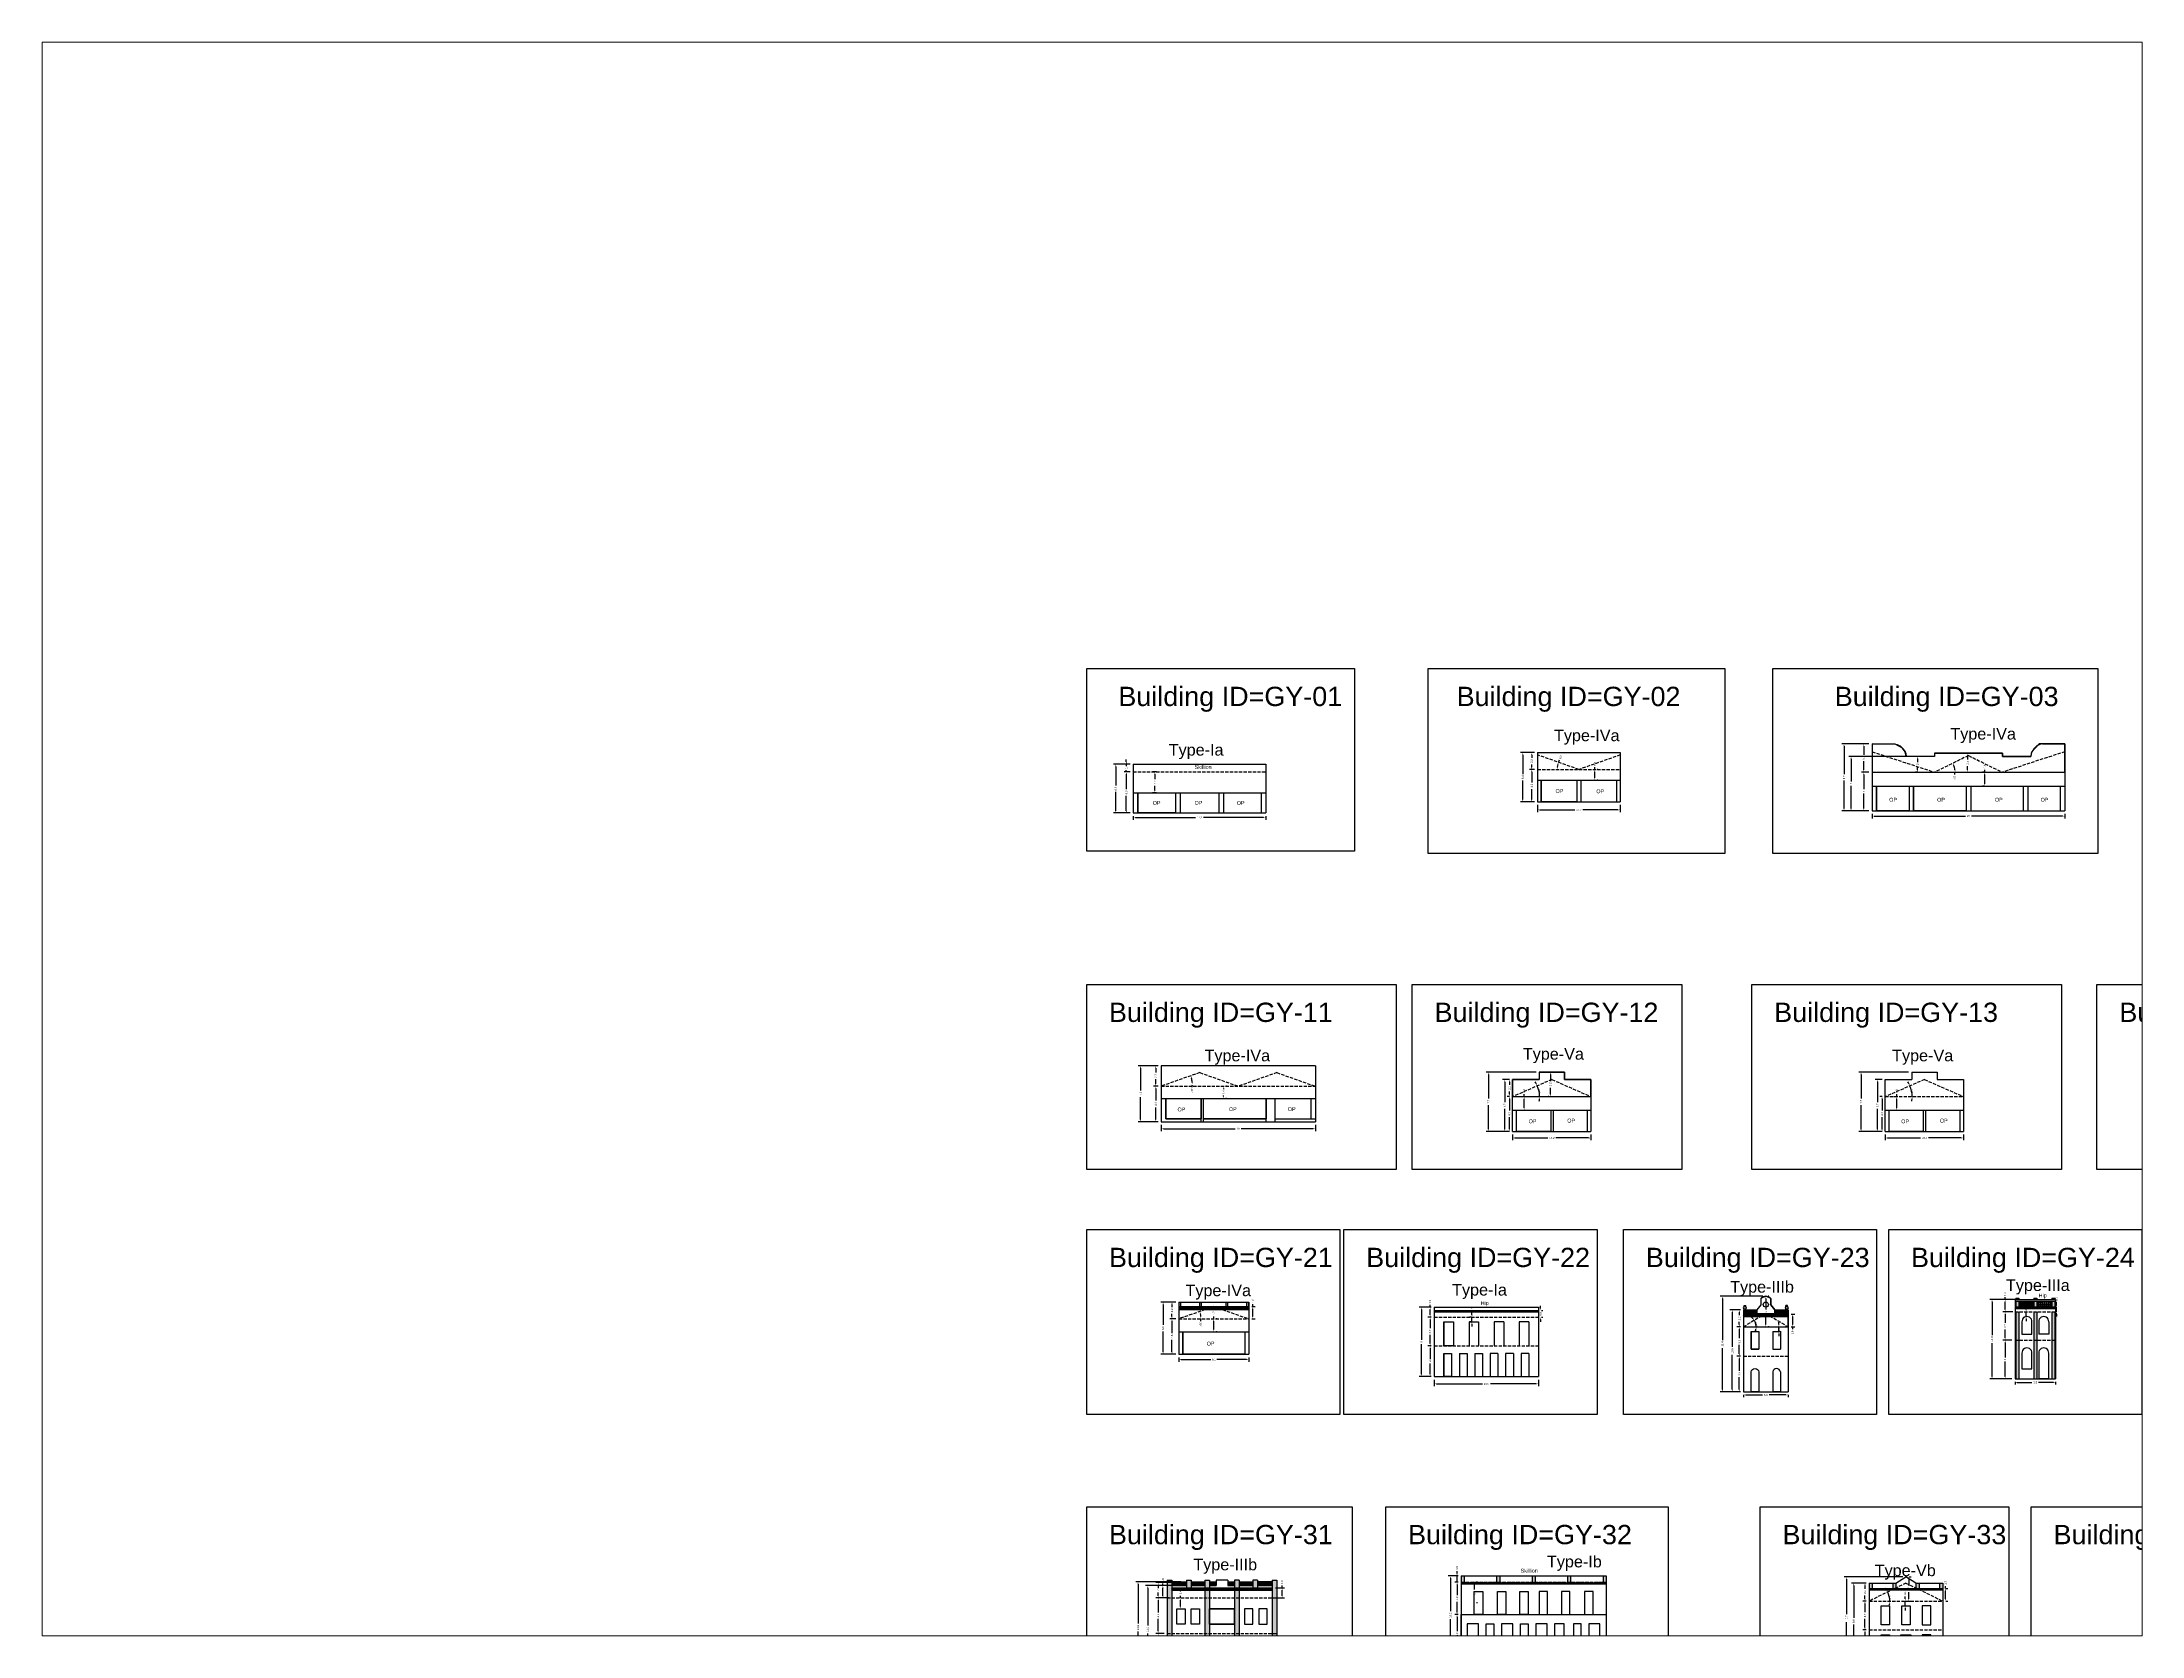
# Paper-space layout 'Layout1' of a CAD drawing. Header units: metres. Extents: x 26 to 231, y 20 to 176.
# The model-space entities are those that its viewports show. They can reach past a viewport. Long polylines and large blocks are cut down to what shows.
import ezdxf

# ---------------------------------------------------------------- set-up
doc = ezdxf.new("R2010")
doc.units = ezdxf.units.M
doc.linetypes.add('ACAD_ISO02W100', pattern=[15, 12, -3])
doc.layers.add('Dotted', color=7, linetype='ACAD_ISO02W100', plot=False)
doc.styles.get("Standard").update_dxf_attribs({"font": 'arial.ttf'})
doc.dimstyles.new('ISO-25', dxfattribs={"dimtxt": 0.25, "dimasz": 0.3, "dimexe": 0.3, "dimexo": 0.4, "dimgap": 0.2, "dimtad": 0, "dimdec": 1, "dimdsep": 46, "dimtxsty": 'Standard', "dimcen": 2.5, "dimadec": 0, "dimazin": 0, "dimtfac": 1, "dimtdec": 1, "dimtmove": 0, "dimatfit": 3, "dimfxl": 1, "dimarcsym": 0})

# ---------------------------------------------------------------- blocks, each defined once
blk = doc.blocks.new('*D4')
at = {"color": 0, "lineweight": -2, "transparency": 16777216}
for p, q in [((3416655.42, -6712709.2), (3416655.42, -6712709.68)), ((3416655.72, -6712709.38), (3416663.51, -6712709.38)), ((3416672.32, -6712709.38), (3416664.53, -6712709.38)), ((3416672.62, -6712709.2), (3416672.62, -6712709.68))]:
    blk.add_line(p, q, dxfattribs=at)
at = {"color": 0, "transparency": 16777216}
for points in [[(3416655.72, -6712709.33), (3416655.72, -6712709.43), (3416655.42, -6712709.38)], [(3416672.32, -6712709.33), (3416672.32, -6712709.43), (3416672.62, -6712709.38)]]:
    blk.add_solid(points, dxfattribs=at)
at = {"layer": 'Defpoints', "color": 0, "transparency": 16777216}
for p in [(3416655.42, -6712708.8), (3416672.62, -6712708.8), (3416672.62, -6712709.38)]:
    blk.add_point(p, dxfattribs=at)
at = {"color": 0, "transparency": 16777216, "insert": (3416664.02, -6712709.38), "char_height": 0.25, "attachment_point": 5}
blk.add_mtext('17.2', dxfattribs=at)
blk = doc.blocks.new('*D5')
at = {"color": 0, "lineweight": -2, "transparency": 16777216}
for p, q in [((3416655.02, -6712703.48), (3416654.23, -6712703.48)), ((3416654.53, -6712703.78), (3416654.53, -6712705.72)), ((3416654.53, -6712708.5), (3416654.53, -6712706.57)), ((3416655.02, -6712708.8), (3416654.23, -6712708.8))]:
    blk.add_line(p, q, dxfattribs=at)
at = {"color": 0, "transparency": 16777216}
for points in [[(3416654.48, -6712703.78), (3416654.58, -6712703.78), (3416654.53, -6712703.48)], [(3416654.48, -6712708.5), (3416654.58, -6712708.5), (3416654.53, -6712708.8)]]:
    blk.add_solid(points, dxfattribs=at)
at = {"layer": 'Defpoints', "color": 0, "transparency": 16777216}
for p in [(3416654.53, -6712703.48), (3416655.42, -6712703.48), (3416655.42, -6712708.8)]:
    blk.add_point(p, dxfattribs=at)
at = {"color": 0, "transparency": 16777216, "insert": (3416654.53, -6712706.14), "char_height": 0.25, "attachment_point": 5, "rotation": 90}
blk.add_mtext('5.3', dxfattribs=at)
blk = doc.blocks.new('*D6')
at = {"color": 0, "lineweight": -2, "transparency": 16777216}
for p, q in [((3416655.02, -6712702.48), (3416652.86, -6712702.48)), ((3416653.16, -6712702.78), (3416653.16, -6712705.22)), ((3416653.16, -6712708.5), (3416653.16, -6712706.07)), ((3416655.02, -6712708.8), (3416652.86, -6712708.8))]:
    blk.add_line(p, q, dxfattribs=at)
at = {"color": 0, "transparency": 16777216}
for points in [[(3416653.11, -6712702.78), (3416653.21, -6712702.78), (3416653.16, -6712702.48)], [(3416653.11, -6712708.5), (3416653.21, -6712708.5), (3416653.16, -6712708.8)]]:
    blk.add_solid(points, dxfattribs=at)
at = {"layer": 'Defpoints', "color": 0, "transparency": 16777216}
for p in [(3416653.16, -6712702.48), (3416655.42, -6712702.48), (3416655.42, -6712708.8)]:
    blk.add_point(p, dxfattribs=at)
at = {"color": 0, "transparency": 16777216, "insert": (3416653.16, -6712705.64), "char_height": 0.25, "attachment_point": 5, "rotation": 90}
blk.add_mtext('6.3', dxfattribs=at)
blk = doc.blocks.new('*D7')
at = {"color": 0, "lineweight": -2, "transparency": 16777216}
for p, q in [((3416655.02, -6712702.48), (3416654.23, -6712702.48)), ((3416654.53, -6712702.18), (3416654.53, -6712701.88)), ((3416654.53, -6712702.48), (3416654.53, -6712702.74)), ((3416655.02, -6712703.48), (3416654.23, -6712703.48)), ((3416654.53, -6712703.48), (3416654.53, -6712703.23)), ((3416654.53, -6712703.78), (3416654.53, -6712704.08))]:
    blk.add_line(p, q, dxfattribs=at)
at = {"color": 0, "transparency": 16777216}
for points in [[(3416654.48, -6712702.18), (3416654.58, -6712702.18), (3416654.53, -6712702.48)], [(3416654.48, -6712703.78), (3416654.58, -6712703.78), (3416654.53, -6712703.48)]]:
    blk.add_solid(points, dxfattribs=at)
at = {"layer": 'Defpoints', "color": 0, "transparency": 16777216}
for p in [(3416654.53, -6712702.48), (3416655.42, -6712702.48), (3416655.42, -6712703.48)]:
    blk.add_point(p, dxfattribs=at)
at = {"color": 0, "transparency": 16777216, "insert": (3416654.53, -6712702.98), "char_height": 0.25, "attachment_point": 5, "rotation": 90}
blk.add_mtext('1', dxfattribs=at)
blk = doc.blocks.new('*D8')
at = {"color": 0, "lineweight": -2, "transparency": 16777216}
for p, q in [((3416658.43, -6712703.48), (3416657.93, -6712703.48)), ((3416658.23, -6712703.78), (3416658.23, -6712704.41)), ((3416658.43, -6712706.2), (3416657.93, -6712706.2)), ((3416658.23, -6712705.9), (3416658.23, -6712705.27))]:
    blk.add_line(p, q, dxfattribs=at)
at = {"color": 0, "transparency": 16777216}
for points in [[(3416658.18, -6712703.78), (3416658.28, -6712703.78), (3416658.23, -6712703.48)], [(3416658.18, -6712705.9), (3416658.28, -6712705.9), (3416658.23, -6712706.2)]]:
    blk.add_solid(points, dxfattribs=at)
at = {"layer": 'Defpoints', "color": 0, "transparency": 16777216}
for p in [(3416658.23, -6712703.48), (3416658.83, -6712703.48), (3416658.83, -6712706.2)]:
    blk.add_point(p, dxfattribs=at)
at = {"color": 0, "transparency": 16777216, "insert": (3416658.23, -6712704.84), "char_height": 0.25, "attachment_point": 5, "rotation": 90}
blk.add_mtext('2.7', dxfattribs=at)
blk = doc.blocks.new('*D9')
at = {"color": 0, "lineweight": -2, "transparency": 16777216}
for p, q in [((3416707.85, -6712707.76), (3416707.85, -6712708.7)), ((3416718.55, -6712707.76), (3416718.55, -6712708.7)), ((3416708.15, -6712708.4), (3416712.68, -6712708.4)), ((3416718.25, -6712708.4), (3416713.71, -6712708.4))]:
    blk.add_line(p, q, dxfattribs=at)
at = {"color": 0, "transparency": 16777216}
for points in [[(3416708.15, -6712708.35), (3416708.15, -6712708.45), (3416707.85, -6712708.4)], [(3416718.25, -6712708.35), (3416718.25, -6712708.45), (3416718.55, -6712708.4)]]:
    blk.add_solid(points, dxfattribs=at)
at = {"layer": 'Defpoints', "color": 0, "transparency": 16777216}
for p in [(3416707.85, -6712707.36), (3416718.55, -6712707.36), (3416718.55, -6712708.4)]:
    blk.add_point(p, dxfattribs=at)
at = {"color": 0, "transparency": 16777216, "insert": (3416713.2, -6712708.4), "char_height": 0.25, "attachment_point": 5}
blk.add_mtext('10.7', dxfattribs=at)
blk = doc.blocks.new('*D10')
at = {"color": 0, "lineweight": -2, "transparency": 16777216}
for start, end in [(154.5167, 160.6384), (166.7601, 173.8783)]:
    blk.add_arc((3416713.2, -6712703.16), 2.81, start, end, dxfattribs=at)
at = {"color": 0, "transparency": 16777216}
for points in [[(3416710.41, -6712702.51), (3416710.51, -6712702.53), (3416710.55, -6712702.23)], [(3416710.45, -6712702.87), (3416710.35, -6712702.86), (3416710.39, -6712703.16)]]:
    blk.add_solid(points, dxfattribs=at)
at = {"layer": 'Defpoints', "color": 0, "transparency": 16777216}
for p in [(3416707.85, -6712701.28), (3416707.85, -6712703.16), (3416710.41, -6712702.85), (3416713.2, -6712703.16), (3416718.55, -6712703.16)]:
    blk.add_point(p, dxfattribs=at)
at = {"color": 0, "transparency": 16777216, "insert": (3416710.85, -6712701.56), "char_height": 0.25, "attachment_point": 5, "rotation": 64.5167}
blk.add_mtext('19°', dxfattribs=at)
blk = doc.blocks.new('*D11')
at = {"color": 0, "lineweight": -2, "transparency": 16777216}
for p, q in [((3416707.45, -6712703.16), (3416706.79, -6712703.16)), ((3416707.09, -6712703.46), (3416707.09, -6712704.83)), ((3416707.45, -6712707.36), (3416706.79, -6712707.36)), ((3416707.09, -6712707.06), (3416707.09, -6712705.7))]:
    blk.add_line(p, q, dxfattribs=at)
at = {"color": 0, "transparency": 16777216}
for points in [[(3416707.04, -6712703.46), (3416707.14, -6712703.46), (3416707.09, -6712703.16)], [(3416707.04, -6712707.06), (3416707.14, -6712707.06), (3416707.09, -6712707.36)]]:
    blk.add_solid(points, dxfattribs=at)
at = {"layer": 'Defpoints', "color": 0, "transparency": 16777216}
for p in [(3416707.09, -6712703.16), (3416707.85, -6712703.16), (3416707.85, -6712707.36)]:
    blk.add_point(p, dxfattribs=at)
at = {"color": 0, "transparency": 16777216, "insert": (3416707.09, -6712705.26), "char_height": 0.25, "attachment_point": 5, "rotation": 90}
blk.add_mtext('4.2', dxfattribs=at)
blk = doc.blocks.new('*D12')
at = {"color": 0, "lineweight": -2, "transparency": 16777216}
for p, q in [((3416707.45, -6712700.98), (3416706.79, -6712700.98)), ((3416707.09, -6712701.28), (3416707.09, -6712701.65)), ((3416707.09, -6712702.86), (3416707.09, -6712702.5)), ((3416707.45, -6712703.16), (3416706.79, -6712703.16))]:
    blk.add_line(p, q, dxfattribs=at)
at = {"color": 0, "transparency": 16777216}
for points in [[(3416707.04, -6712701.28), (3416707.14, -6712701.28), (3416707.09, -6712700.98)], [(3416707.04, -6712702.86), (3416707.14, -6712702.86), (3416707.09, -6712703.16)]]:
    blk.add_solid(points, dxfattribs=at)
at = {"layer": 'Defpoints', "color": 0, "transparency": 16777216}
for p in [(3416707.09, -6712700.98), (3416707.85, -6712700.98), (3416707.85, -6712703.16)]:
    blk.add_point(p, dxfattribs=at)
at = {"color": 0, "transparency": 16777216, "insert": (3416707.09, -6712702.07), "char_height": 0.25, "attachment_point": 5, "rotation": 90}
blk.add_mtext('2.2', dxfattribs=at)
blk = doc.blocks.new('*D13')
at = {"color": 0, "lineweight": -2, "transparency": 16777216}
for p, q in [((3416707.45, -6712700.98), (3416705.63, -6712700.98)), ((3416705.93, -6712701.28), (3416705.93, -6712703.75)), ((3416705.93, -6712707.06), (3416705.93, -6712704.6)), ((3416707.45, -6712707.36), (3416705.63, -6712707.36))]:
    blk.add_line(p, q, dxfattribs=at)
at = {"color": 0, "transparency": 16777216}
for points in [[(3416705.88, -6712701.28), (3416705.98, -6712701.28), (3416705.93, -6712700.98)], [(3416705.88, -6712707.06), (3416705.98, -6712707.06), (3416705.93, -6712707.36)]]:
    blk.add_solid(points, dxfattribs=at)
at = {"layer": 'Defpoints', "color": 0, "transparency": 16777216}
for p in [(3416705.93, -6712700.98), (3416707.85, -6712700.98), (3416707.85, -6712707.36)]:
    blk.add_point(p, dxfattribs=at)
at = {"color": 0, "transparency": 16777216, "insert": (3416705.93, -6712704.17), "char_height": 0.25, "attachment_point": 5, "rotation": 90}
blk.add_mtext('6.4', dxfattribs=at)
blk = doc.blocks.new('*D14')
at = {"color": 0, "lineweight": -2, "transparency": 16777216}
for p, q in [((3416715.27, -6712703.16), (3416715.27, -6712702.86)), ((3416715.27, -6712704.26), (3416715.27, -6712703.46)), ((3416715.67, -6712703.16), (3416715.57, -6712703.16)), ((3416715.67, -6712704.56), (3416715.57, -6712704.56))]:
    blk.add_line(p, q, dxfattribs=at)
at = {"color": 0, "transparency": 16777216}
for points in [[(3416715.22, -6712703.46), (3416715.32, -6712703.46), (3416715.27, -6712703.16)], [(3416715.22, -6712704.26), (3416715.32, -6712704.26), (3416715.27, -6712704.56)]]:
    blk.add_solid(points, dxfattribs=at)
at = {"layer": 'Defpoints', "color": 0, "transparency": 16777216}
for p in [(3416715.27, -6712703.16), (3416715.27, -6712703.16), (3416715.27, -6712704.56)]:
    blk.add_point(p, dxfattribs=at)
at = {"color": 0, "transparency": 16777216, "insert": (3416715.27, -6712702.45), "char_height": 0.25, "attachment_point": 5, "rotation": 90}
blk.add_mtext('1.4', dxfattribs=at)
blk = doc.blocks.new('*D15')
at = {"color": 0, "lineweight": -2, "transparency": 16777216}
for p, q in [((3416750.81, -6712703.51), (3416749.85, -6712703.51)), ((3416750.15, -6712703.81), (3416750.15, -6712705.72)), ((3416750.15, -6712708.21), (3416750.15, -6712706.29)), ((3416750.81, -6712708.51), (3416749.85, -6712708.51))]:
    blk.add_line(p, q, dxfattribs=at)
at = {"color": 0, "transparency": 16777216}
for points in [[(3416750.1, -6712703.81), (3416750.2, -6712703.81), (3416750.15, -6712703.51)], [(3416750.1, -6712708.21), (3416750.2, -6712708.21), (3416750.15, -6712708.51)]]:
    blk.add_solid(points, dxfattribs=at)
at = {"layer": 'Defpoints', "color": 0, "transparency": 16777216}
for p in [(3416750.15, -6712703.51), (3416751.21, -6712703.51), (3416751.21, -6712708.51)]:
    blk.add_point(p, dxfattribs=at)
at = {"color": 0, "transparency": 16777216, "insert": (3416750.15, -6712706.01), "char_height": 0.25, "attachment_point": 5, "rotation": 90}
blk.add_mtext('5', dxfattribs=at)
blk = doc.blocks.new('*D16')
at = {"color": 0, "lineweight": -2, "transparency": 16777216}
for p, q in [((3416750.81, -6712699.85), (3416749.85, -6712699.85)), ((3416750.15, -6712700.15), (3416750.15, -6712701.25)), ((3416750.15, -6712703.21), (3416750.15, -6712702.1)), ((3416750.81, -6712703.51), (3416749.85, -6712703.51))]:
    blk.add_line(p, q, dxfattribs=at)
at = {"color": 0, "transparency": 16777216}
for points in [[(3416750.1, -6712700.15), (3416750.2, -6712700.15), (3416750.15, -6712699.85)], [(3416750.1, -6712703.21), (3416750.2, -6712703.21), (3416750.15, -6712703.51)]]:
    blk.add_solid(points, dxfattribs=at)
at = {"layer": 'Defpoints', "color": 0, "transparency": 16777216}
for p in [(3416750.15, -6712699.85), (3416751.21, -6712699.85), (3416751.21, -6712703.51)]:
    blk.add_point(p, dxfattribs=at)
at = {"color": 0, "transparency": 16777216, "insert": (3416750.15, -6712701.68), "char_height": 0.25, "attachment_point": 5, "rotation": 90}
blk.add_mtext('3.7', dxfattribs=at)
blk = doc.blocks.new('*D17')
at = {"color": 0, "lineweight": -2, "transparency": 16777216}
for p, q in [((3416763.31, -6712701.06), (3416763.3, -6712701.06)), ((3416763.6, -6712701.36), (3416763.6, -6712701.85)), ((3416763.31, -6712703.51), (3416763.3, -6712703.51)), ((3416763.6, -6712703.21), (3416763.6, -6712702.71))]:
    blk.add_line(p, q, dxfattribs=at)
at = {"color": 0, "transparency": 16777216}
for points in [[(3416763.55, -6712701.36), (3416763.65, -6712701.36), (3416763.6, -6712701.06)], [(3416763.55, -6712703.21), (3416763.65, -6712703.21), (3416763.6, -6712703.51)]]:
    blk.add_solid(points, dxfattribs=at)
at = {"layer": 'Defpoints', "color": 0, "transparency": 16777216}
for p in [(3416763.6, -6712701.06), (3416763.71, -6712701.06), (3416763.71, -6712703.51)]:
    blk.add_point(p, dxfattribs=at)
at = {"color": 0, "transparency": 16777216, "insert": (3416763.6, -6712702.28), "char_height": 0.25, "attachment_point": 5, "rotation": 90}
blk.add_mtext('2.5', dxfattribs=at)
blk = doc.blocks.new('*D18')
at = {"color": 0, "lineweight": -2, "transparency": 16777216}
for p, q in [((3416757.08, -6712701.46), (3416756.83, -6712701.46)), ((3416757.13, -6712701.76), (3416757.13, -6712702.2)), ((3416757.12, -6712703.51), (3416756.83, -6712703.51)), ((3416757.13, -6712703.21), (3416757.13, -6712702.76))]:
    blk.add_line(p, q, dxfattribs=at)
at = {"color": 0, "transparency": 16777216}
for points in [[(3416757.08, -6712701.76), (3416757.18, -6712701.76), (3416757.13, -6712701.46)], [(3416757.08, -6712703.21), (3416757.18, -6712703.21), (3416757.13, -6712703.51)]]:
    blk.add_solid(points, dxfattribs=at)
at = {"layer": 'Defpoints', "color": 0, "transparency": 16777216}
for p in [(3416757.13, -6712701.46), (3416757.48, -6712701.46), (3416757.52, -6712703.51)]:
    blk.add_point(p, dxfattribs=at)
at = {"color": 0, "transparency": 16777216, "insert": (3416757.13, -6712702.48), "char_height": 0.25, "attachment_point": 5, "rotation": 90}
blk.add_mtext('2', dxfattribs=at)
blk = doc.blocks.new('*D19')
at = {"color": 0, "lineweight": -2, "transparency": 16777216}
for p, q in [((3416751.21, -6712708.91), (3416751.21, -6712709.5)), ((3416751.51, -6712709.2), (3416763.33, -6712709.2)), ((3416775.91, -6712709.2), (3416764.1, -6712709.2)), ((3416776.21, -6712708.91), (3416776.21, -6712709.5))]:
    blk.add_line(p, q, dxfattribs=at)
at = {"color": 0, "transparency": 16777216}
for points in [[(3416751.51, -6712709.15), (3416751.51, -6712709.25), (3416751.21, -6712709.2)], [(3416775.91, -6712709.15), (3416775.91, -6712709.25), (3416776.21, -6712709.2)]]:
    blk.add_solid(points, dxfattribs=at)
at = {"layer": 'Defpoints', "color": 0, "transparency": 16777216}
for p in [(3416751.21, -6712708.51), (3416776.21, -6712708.51), (3416776.21, -6712709.2)]:
    blk.add_point(p, dxfattribs=at)
at = {"color": 0, "transparency": 16777216, "insert": (3416763.71, -6712709.2), "char_height": 0.25, "attachment_point": 5}
blk.add_mtext('25', dxfattribs=at)
blk = doc.blocks.new('*D20')
at = {"color": 0, "lineweight": -2, "transparency": 16777216}
for start, end in [(6.4613, 19.5805), (353.5387, 360)]:
    blk.add_arc((3416759.31, -6712703.51), 2.66, start, end, dxfattribs=at)
at = {"color": 0, "transparency": 16777216}
for points in [[(3416761.78, -6712702.63), (3416761.87, -6712702.59), (3416761.71, -6712702.34)], [(3416762.01, -6712703.2), (3416761.91, -6712703.21), (3416761.98, -6712703.51)]]:
    blk.add_solid(points, dxfattribs=at)
at = {"layer": 'Defpoints', "color": 0, "transparency": 16777216}
for p in [(3416763.71, -6712701.36), (3416751.21, -6712703.51), (3416759.31, -6712703.51), (3416761.85, -6712702.71), (3416776.21, -6712703.51)]:
    blk.add_point(p, dxfattribs=at)
at = {"color": 0, "transparency": 16777216, "insert": (3416761.91, -6712704.25), "char_height": 0.25, "attachment_point": 5, "rotation": 263.5387}
blk.add_mtext('26°', dxfattribs=at)
blk = doc.blocks.new('*D21')
at = {"color": 0, "lineweight": -2, "transparency": 16777216}
for p, q in [((3416755.75, -6712701.46), (3416748.19, -6712701.46)), ((3416748.49, -6712701.76), (3416748.49, -6712704.7)), ((3416748.49, -6712708.21), (3416748.49, -6712705.26)), ((3416750.81, -6712708.51), (3416748.19, -6712708.51))]:
    blk.add_line(p, q, dxfattribs=at)
at = {"color": 0, "transparency": 16777216}
for points in [[(3416748.44, -6712701.76), (3416748.54, -6712701.76), (3416748.49, -6712701.46)], [(3416748.44, -6712708.21), (3416748.54, -6712708.21), (3416748.49, -6712708.51)]]:
    blk.add_solid(points, dxfattribs=at)
at = {"layer": 'Defpoints', "color": 0, "transparency": 16777216}
for p in [(3416748.49, -6712701.46), (3416756.15, -6712701.46), (3416751.21, -6712708.51)]:
    blk.add_point(p, dxfattribs=at)
at = {"color": 0, "transparency": 16777216, "insert": (3416748.49, -6712704.98), "char_height": 0.25, "attachment_point": 5, "rotation": 90}
blk.add_mtext('7', dxfattribs=at)
blk = doc.blocks.new('*D22')
at = {"color": 0, "lineweight": -2, "transparency": 16777216}
for p, q in [((3416750.81, -6712699.85), (3416747.28, -6712699.85)), ((3416747.58, -6712700.15), (3416747.58, -6712703.75)), ((3416747.58, -6712708.21), (3416747.58, -6712704.6)), ((3416750.81, -6712708.51), (3416747.28, -6712708.51))]:
    blk.add_line(p, q, dxfattribs=at)
at = {"color": 0, "transparency": 16777216}
for points in [[(3416747.53, -6712700.15), (3416747.63, -6712700.15), (3416747.58, -6712699.85)], [(3416747.53, -6712708.21), (3416747.63, -6712708.21), (3416747.58, -6712708.51)]]:
    blk.add_solid(points, dxfattribs=at)
at = {"layer": 'Defpoints', "color": 0, "transparency": 16777216}
for p in [(3416747.58, -6712699.85), (3416751.21, -6712699.85), (3416751.21, -6712708.51)]:
    blk.add_point(p, dxfattribs=at)
at = {"color": 0, "transparency": 16777216, "insert": (3416747.58, -6712704.18), "char_height": 0.25, "attachment_point": 5, "rotation": 90}
blk.add_mtext('8.7', dxfattribs=at)
blk = doc.blocks.new('*D23')
at = {"color": 0, "lineweight": -2, "transparency": 16777216}
for p, q in [((3416765.69, -6712703.51), (3416765.53, -6712703.51)), ((3416765.83, -6712703.51), (3416765.83, -6712703.21)), ((3416765.83, -6712705.01), (3416765.83, -6712703.81)), ((3416765.69, -6712705.31), (3416765.53, -6712705.31))]:
    blk.add_line(p, q, dxfattribs=at)
at = {"color": 0, "transparency": 16777216}
for points in [[(3416765.78, -6712703.81), (3416765.88, -6712703.81), (3416765.83, -6712703.51)], [(3416765.78, -6712705.01), (3416765.88, -6712705.01), (3416765.83, -6712705.31)]]:
    blk.add_solid(points, dxfattribs=at)
at = {"layer": 'Defpoints', "color": 0, "transparency": 16777216}
for p in [(3416765.83, -6712703.51), (3416766.09, -6712703.51), (3416766.09, -6712705.31)]:
    blk.add_point(p, dxfattribs=at)
at = {"color": 0, "transparency": 16777216, "insert": (3416765.83, -6712702.79), "char_height": 0.25, "attachment_point": 5, "rotation": 90}
blk.add_mtext('1.8', dxfattribs=at)
blk = doc.blocks.new('*D71')
at = {"color": 0, "lineweight": -2, "transparency": 16777216}
for start, end in [(4.9453, 14.5487), (355.0547, 0)]:
    blk.add_arc((3416659.61, -6712744.02), 3.48, start, end, dxfattribs=at)
at = {"color": 0, "transparency": 16777216}
for points in [[(3416662.93, -6712743.16), (3416663.02, -6712743.13), (3416662.89, -6712742.86)], [(3416663.12, -6712743.71), (3416663.02, -6712743.72), (3416663.09, -6712744.02)]]:
    blk.add_solid(points, dxfattribs=at)
at = {"layer": 'Defpoints', "color": 0, "transparency": 16777216}
for p in [(3416663, -6712743.23), (3416664.04, -6712742.45), (3416659.04, -6712744.02), (3416659.04, -6712744.22), (3416679.04, -6712744.02)]:
    blk.add_point(p, dxfattribs=at)
at = {"color": 0, "transparency": 16777216, "insert": (3416663.03, -6712744.75), "char_height": 0.25, "attachment_point": 5, "rotation": 265.0547}
blk.add_mtext('19°', dxfattribs=at)
blk = doc.blocks.new('*D72')
at = {"color": 0, "lineweight": -2, "transparency": 16777216}
for p, q in [((3416658.64, -6712744.22), (3416658.05, -6712744.22)), ((3416658.35, -6712744.52), (3416658.35, -6712746.08)), ((3416658.35, -6712748.52), (3416658.35, -6712746.95)), ((3416658.64, -6712748.82), (3416658.05, -6712748.82))]:
    blk.add_line(p, q, dxfattribs=at)
at = {"color": 0, "transparency": 16777216}
for points in [[(3416658.3, -6712744.52), (3416658.4, -6712744.52), (3416658.35, -6712744.22)], [(3416658.3, -6712748.52), (3416658.4, -6712748.52), (3416658.35, -6712748.82)]]:
    blk.add_solid(points, dxfattribs=at)
at = {"layer": 'Defpoints', "color": 0, "transparency": 16777216}
for p in [(3416658.35, -6712744.22), (3416659.04, -6712744.22), (3416659.04, -6712748.82)]:
    blk.add_point(p, dxfattribs=at)
at = {"color": 0, "transparency": 16777216, "insert": (3416658.35, -6712746.52), "char_height": 0.25, "attachment_point": 5, "rotation": 90}
blk.add_mtext('4.6', dxfattribs=at)
blk = doc.blocks.new('*D73')
at = {"color": 0, "lineweight": -2, "transparency": 16777216}
for p, q in [((3416658.64, -6712741.55), (3416658.05, -6712741.55)), ((3416658.35, -6712741.85), (3416658.35, -6712742.45)), ((3416658.35, -6712743.92), (3416658.35, -6712743.31)), ((3416658.64, -6712744.22), (3416658.05, -6712744.22))]:
    blk.add_line(p, q, dxfattribs=at)
at = {"color": 0, "transparency": 16777216}
for points in [[(3416658.3, -6712741.85), (3416658.4, -6712741.85), (3416658.35, -6712741.55)], [(3416658.3, -6712743.92), (3416658.4, -6712743.92), (3416658.35, -6712744.22)]]:
    blk.add_solid(points, dxfattribs=at)
at = {"layer": 'Defpoints', "color": 0, "transparency": 16777216}
for p in [(3416658.35, -6712741.55), (3416659.04, -6712741.55), (3416659.04, -6712744.22)]:
    blk.add_point(p, dxfattribs=at)
at = {"color": 0, "transparency": 16777216, "insert": (3416658.35, -6712742.88), "char_height": 0.25, "attachment_point": 5, "rotation": 90}
blk.add_mtext('2.7', dxfattribs=at)
blk = doc.blocks.new('*D74')
at = {"color": 0, "lineweight": -2, "transparency": 16777216}
for p, q in [((3416658.64, -6712741.55), (3416656.08, -6712741.55)), ((3416656.38, -6712741.85), (3416656.38, -6712744.76)), ((3416656.38, -6712748.52), (3416656.38, -6712745.61)), ((3416658.64, -6712748.82), (3416656.08, -6712748.82))]:
    blk.add_line(p, q, dxfattribs=at)
at = {"color": 0, "transparency": 16777216}
for points in [[(3416656.33, -6712741.85), (3416656.43, -6712741.85), (3416656.38, -6712741.55)], [(3416656.33, -6712748.52), (3416656.43, -6712748.52), (3416656.38, -6712748.82)]]:
    blk.add_solid(points, dxfattribs=at)
at = {"layer": 'Defpoints', "color": 0, "transparency": 16777216}
for p in [(3416656.38, -6712741.55), (3416659.04, -6712741.55), (3416659.04, -6712748.82)]:
    blk.add_point(p, dxfattribs=at)
at = {"color": 0, "transparency": 16777216, "insert": (3416656.38, -6712745.18), "char_height": 0.25, "attachment_point": 5, "rotation": 90}
blk.add_mtext('7.3', dxfattribs=at)
blk = doc.blocks.new('*D75')
at = {"color": 0, "lineweight": -2, "transparency": 16777216}
for p, q in [((3416659.04, -6712749.22), (3416659.04, -6712750.03)), ((3416659.34, -6712749.73), (3416668.66, -6712749.73)), ((3416678.74, -6712749.73), (3416669.42, -6712749.73)), ((3416679.04, -6712749.22), (3416679.04, -6712750.03))]:
    blk.add_line(p, q, dxfattribs=at)
at = {"color": 0, "transparency": 16777216}
for points in [[(3416659.34, -6712749.68), (3416659.34, -6712749.78), (3416659.04, -6712749.73)], [(3416678.74, -6712749.68), (3416678.74, -6712749.78), (3416679.04, -6712749.73)]]:
    blk.add_solid(points, dxfattribs=at)
at = {"layer": 'Defpoints', "color": 0, "transparency": 16777216}
for p in [(3416659.04, -6712748.82), (3416679.04, -6712748.82), (3416679.04, -6712749.73)]:
    blk.add_point(p, dxfattribs=at)
at = {"color": 0, "transparency": 16777216, "insert": (3416669.04, -6712749.73), "char_height": 0.25, "attachment_point": 5}
blk.add_mtext('20', dxfattribs=at)
blk = doc.blocks.new('*D76')
at = {"color": 0, "lineweight": -2, "transparency": 16777216}
for p, q in [((3416667.13, -6712744.52), (3416667.13, -6712744.6)), ((3416667.13, -6712745.52), (3416667.13, -6712745.43)), ((3416667.53, -6712744.22), (3416667.43, -6712744.22)), ((3416667.53, -6712745.82), (3416667.43, -6712745.82))]:
    blk.add_line(p, q, dxfattribs=at)
at = {"color": 0, "transparency": 16777216}
for points in [[(3416667.08, -6712744.52), (3416667.18, -6712744.52), (3416667.13, -6712744.22)], [(3416667.08, -6712745.52), (3416667.18, -6712745.52), (3416667.13, -6712745.82)]]:
    blk.add_solid(points, dxfattribs=at)
at = {"layer": 'Defpoints', "color": 0, "transparency": 16777216}
for p in [(3416667.13, -6712744.22), (3416667.13, -6712744.22), (3416667.13, -6712745.82)]:
    blk.add_point(p, dxfattribs=at)
at = {"color": 0, "transparency": 16777216, "insert": (3416667.13, -6712745.02), "char_height": 0.25, "attachment_point": 5, "rotation": 90}
blk.add_mtext('1.6', dxfattribs=at)
blk = doc.blocks.new('*D77')
at = {"color": 0, "lineweight": -2, "transparency": 16777216}
for p, q in [((3416704.22, -6712743.34), (3416703.3, -6712743.34)), ((3416703.6, -6712743.64), (3416703.6, -6712746.27)), ((3416703.6, -6712749.76), (3416703.6, -6712747.13)), ((3416704.22, -6712750.06), (3416703.3, -6712750.06))]:
    blk.add_line(p, q, dxfattribs=at)
at = {"color": 0, "transparency": 16777216}
for points in [[(3416703.55, -6712743.64), (3416703.65, -6712743.64), (3416703.6, -6712743.34)], [(3416703.55, -6712749.76), (3416703.65, -6712749.76), (3416703.6, -6712750.06)]]:
    blk.add_solid(points, dxfattribs=at)
at = {"layer": 'Defpoints', "color": 0, "transparency": 16777216}
for p in [(3416703.6, -6712743.34), (3416704.62, -6712743.34), (3416704.62, -6712750.06)]:
    blk.add_point(p, dxfattribs=at)
at = {"color": 0, "transparency": 16777216, "insert": (3416703.6, -6712746.7), "char_height": 0.25, "attachment_point": 5, "rotation": 90}
blk.add_mtext('6.7', dxfattribs=at)
blk = doc.blocks.new('*D78')
at = {"color": 0, "lineweight": -2, "transparency": 16777216}
for p, q in [((3416707.65, -6712742.39), (3416701.18, -6712742.39)), ((3416701.48, -6712742.69), (3416701.48, -6712745.8)), ((3416701.48, -6712749.76), (3416701.48, -6712746.65)), ((3416704.22, -6712750.06), (3416701.18, -6712750.06))]:
    blk.add_line(p, q, dxfattribs=at)
at = {"color": 0, "transparency": 16777216}
for points in [[(3416701.43, -6712742.69), (3416701.53, -6712742.69), (3416701.48, -6712742.39)], [(3416701.43, -6712749.76), (3416701.53, -6712749.76), (3416701.48, -6712750.06)]]:
    blk.add_solid(points, dxfattribs=at)
at = {"layer": 'Defpoints', "color": 0, "transparency": 16777216}
for p in [(3416701.48, -6712742.39), (3416708.05, -6712742.39), (3416704.62, -6712750.06)]:
    blk.add_point(p, dxfattribs=at)
at = {"color": 0, "transparency": 16777216, "insert": (3416701.48, -6712746.22), "char_height": 0.25, "attachment_point": 5, "rotation": 90}
blk.add_mtext('7.7', dxfattribs=at)
blk = doc.blocks.new('*D79')
at = {"color": 0, "lineweight": -2, "transparency": 16777216}
for p, q in [((3416704.62, -6712750.46), (3416704.62, -6712751.22)), ((3416704.92, -6712750.92), (3416709.18, -6712750.92)), ((3416714.47, -6712750.92), (3416710.21, -6712750.92)), ((3416714.77, -6712750.46), (3416714.77, -6712751.22))]:
    blk.add_line(p, q, dxfattribs=at)
at = {"color": 0, "transparency": 16777216}
for points in [[(3416704.92, -6712750.87), (3416704.92, -6712750.97), (3416704.62, -6712750.92)], [(3416714.47, -6712750.87), (3416714.47, -6712750.97), (3416714.77, -6712750.92)]]:
    blk.add_solid(points, dxfattribs=at)
at = {"layer": 'Defpoints', "color": 0, "transparency": 16777216}
for p in [(3416704.62, -6712750.06), (3416714.77, -6712750.06), (3416714.77, -6712750.92)]:
    blk.add_point(p, dxfattribs=at)
at = {"color": 0, "transparency": 16777216, "insert": (3416709.7, -6712750.92), "char_height": 0.25, "attachment_point": 5}
blk.add_mtext('10.2', dxfattribs=at)
blk = doc.blocks.new('*D80')
at = {"color": 0, "lineweight": -2, "transparency": 16777216}
for start, end in [(28.5499, 33.4734), (0, 23.6264), (350.153, 355.0765)]:
    blk.add_arc((3416704.62, -6712745.56), 3.49, start, end, dxfattribs=at)
at = {"color": 0, "transparency": 16777216}
for points in [[(3416707.73, -6712743.87), (3416707.64, -6712743.91), (3416707.82, -6712744.16)], [(3416708.05, -6712745.85), (3416708.15, -6712745.86), (3416708.11, -6712745.56)]]:
    blk.add_solid(points, dxfattribs=at)
at = {"layer": 'Defpoints', "color": 0, "transparency": 16777216}
for p in [(3416709.7, -6712743.34), (3416704.62, -6712745.56), (3416704.62, -6712745.56), (3416708.08, -6712745.08), (3416714.77, -6712745.56)]:
    blk.add_point(p, dxfattribs=at)
at = {"color": 0, "transparency": 16777216, "insert": (3416708.04, -6712744.84), "char_height": 0.25, "attachment_point": 5, "rotation": 281.8132}
blk.add_mtext('24°', dxfattribs=at)
blk = doc.blocks.new('*D81')
at = {"color": 0, "lineweight": -2, "transparency": 16777216}
for p, q in [((3416704.22, -6712745.56), (3416703.9, -6712745.56)), ((3416704.2, -6712745.86), (3416704.2, -6712747.37)), ((3416704.2, -6712749.76), (3416704.2, -6712748.24)), ((3416704.22, -6712750.06), (3416703.9, -6712750.06))]:
    blk.add_line(p, q, dxfattribs=at)
at = {"color": 0, "transparency": 16777216}
for points in [[(3416704.15, -6712745.86), (3416704.25, -6712745.86), (3416704.2, -6712745.56)], [(3416704.15, -6712749.76), (3416704.25, -6712749.76), (3416704.2, -6712750.06)]]:
    blk.add_solid(points, dxfattribs=at)
at = {"layer": 'Defpoints', "color": 0, "transparency": 16777216}
for p in [(3416704.2, -6712745.56), (3416704.62, -6712745.56), (3416704.62, -6712750.06)]:
    blk.add_point(p, dxfattribs=at)
at = {"color": 0, "transparency": 16777216, "insert": (3416704.2, -6712747.81), "char_height": 0.25, "attachment_point": 5, "rotation": 90}
blk.add_mtext('4.5', dxfattribs=at)
blk = doc.blocks.new('*D82')
at = {"color": 0, "lineweight": -2, "transparency": 16777216}
for p, q in [((3416705.74, -6712745.56), (3416705.81, -6712745.56)), ((3416706.11, -6712745.56), (3416706.11, -6712745.26)), ((3416706.11, -6712747.01), (3416706.11, -6712745.86)), ((3416705.74, -6712747.31), (3416705.81, -6712747.31))]:
    blk.add_line(p, q, dxfattribs=at)
at = {"color": 0, "transparency": 16777216}
for points in [[(3416706.06, -6712745.86), (3416706.16, -6712745.86), (3416706.11, -6712745.56)], [(3416706.06, -6712747.01), (3416706.16, -6712747.01), (3416706.11, -6712747.31)]]:
    blk.add_solid(points, dxfattribs=at)
at = {"layer": 'Defpoints', "color": 0, "transparency": 16777216}
for p in [(3416706.11, -6712745.56), (3416706.14, -6712745.56), (3416706.14, -6712747.31)]:
    blk.add_point(p, dxfattribs=at)
at = {"color": 0, "transparency": 16777216, "insert": (3416706.11, -6712744.84), "char_height": 0.25, "attachment_point": 5, "rotation": 90}
blk.add_mtext('1.8', dxfattribs=at)
blk = doc.blocks.new('*D84')
at = {"color": 0, "lineweight": -2, "transparency": 16777216}
for p, q in [((3416752.53, -6712743.34), (3416751.61, -6712743.34)), ((3416751.91, -6712743.64), (3416751.91, -6712746.27)), ((3416751.91, -6712749.76), (3416751.91, -6712747.13)), ((3416752.53, -6712750.06), (3416751.61, -6712750.06))]:
    blk.add_line(p, q, dxfattribs=at)
at = {"color": 0, "transparency": 16777216}
for points in [[(3416751.86, -6712743.64), (3416751.96, -6712743.64), (3416751.91, -6712743.34)], [(3416751.86, -6712749.76), (3416751.96, -6712749.76), (3416751.91, -6712750.06)]]:
    blk.add_solid(points, dxfattribs=at)
at = {"layer": 'Defpoints', "color": 0, "transparency": 16777216}
for p in [(3416751.91, -6712743.34), (3416752.93, -6712743.34), (3416752.93, -6712750.06)]:
    blk.add_point(p, dxfattribs=at)
at = {"color": 0, "transparency": 16777216, "insert": (3416751.91, -6712746.7), "char_height": 0.25, "attachment_point": 5, "rotation": 90}
blk.add_mtext('6.7', dxfattribs=at)
blk = doc.blocks.new('*D85')
at = {"color": 0, "lineweight": -2, "transparency": 16777216}
for p, q in [((3416755.96, -6712742.39), (3416749.49, -6712742.39)), ((3416749.79, -6712742.69), (3416749.79, -6712745.8)), ((3416749.79, -6712749.76), (3416749.79, -6712746.65)), ((3416752.53, -6712750.06), (3416749.49, -6712750.06))]:
    blk.add_line(p, q, dxfattribs=at)
at = {"color": 0, "transparency": 16777216}
for points in [[(3416749.74, -6712742.69), (3416749.84, -6712742.69), (3416749.79, -6712742.39)], [(3416749.74, -6712749.76), (3416749.84, -6712749.76), (3416749.79, -6712750.06)]]:
    blk.add_solid(points, dxfattribs=at)
at = {"layer": 'Defpoints', "color": 0, "transparency": 16777216}
for p in [(3416749.79, -6712742.39), (3416756.36, -6712742.39), (3416752.93, -6712750.06)]:
    blk.add_point(p, dxfattribs=at)
at = {"color": 0, "transparency": 16777216, "insert": (3416749.79, -6712746.22), "char_height": 0.25, "attachment_point": 5, "rotation": 90}
blk.add_mtext('7.7', dxfattribs=at)
blk = doc.blocks.new('*D86')
at = {"color": 0, "lineweight": -2, "transparency": 16777216}
for p, q in [((3416752.93, -6712750.46), (3416752.93, -6712751.22)), ((3416753.23, -6712750.92), (3416757.5, -6712750.92)), ((3416762.78, -6712750.92), (3416758.52, -6712750.92)), ((3416763.08, -6712750.46), (3416763.08, -6712751.22))]:
    blk.add_line(p, q, dxfattribs=at)
at = {"color": 0, "transparency": 16777216}
for points in [[(3416753.23, -6712750.87), (3416753.23, -6712750.97), (3416752.93, -6712750.92)], [(3416762.78, -6712750.87), (3416762.78, -6712750.97), (3416763.08, -6712750.92)]]:
    blk.add_solid(points, dxfattribs=at)
at = {"layer": 'Defpoints', "color": 0, "transparency": 16777216}
for p in [(3416752.93, -6712750.06), (3416763.08, -6712750.06), (3416763.08, -6712750.92)]:
    blk.add_point(p, dxfattribs=at)
at = {"color": 0, "transparency": 16777216, "insert": (3416758.01, -6712750.92), "char_height": 0.25, "attachment_point": 5}
blk.add_mtext('10.2', dxfattribs=at)
blk = doc.blocks.new('*D87')
at = {"color": 0, "lineweight": -2, "transparency": 16777216}
for start, end in [(28.5499, 33.4734), (0, 23.6264), (350.153, 355.0765)]:
    blk.add_arc((3416752.93, -6712745.56), 3.49, start, end, dxfattribs=at)
at = {"color": 0, "transparency": 16777216}
for points in [[(3416756.05, -6712743.87), (3416755.96, -6712743.91), (3416756.13, -6712744.16)], [(3416756.36, -6712745.85), (3416756.46, -6712745.86), (3416756.42, -6712745.56)]]:
    blk.add_solid(points, dxfattribs=at)
at = {"layer": 'Defpoints', "color": 0, "transparency": 16777216}
for p in [(3416758.01, -6712743.34), (3416752.93, -6712745.56), (3416752.93, -6712745.56), (3416756.39, -6712745.08), (3416763.08, -6712745.56)]:
    blk.add_point(p, dxfattribs=at)
at = {"color": 0, "transparency": 16777216, "insert": (3416756.35, -6712744.84), "char_height": 0.25, "attachment_point": 5, "rotation": 281.8132}
blk.add_mtext('24°', dxfattribs=at)
blk = doc.blocks.new('*D83')
at = {"color": 0, "lineweight": -2, "transparency": 16777216}
for p, q in [((3416752.53, -6712745.56), (3416752.21, -6712745.56)), ((3416752.51, -6712745.86), (3416752.51, -6712747.37)), ((3416752.51, -6712749.76), (3416752.51, -6712748.24)), ((3416752.53, -6712750.06), (3416752.21, -6712750.06))]:
    blk.add_line(p, q, dxfattribs=at)
at = {"color": 0, "transparency": 16777216}
for points in [[(3416752.46, -6712745.86), (3416752.56, -6712745.86), (3416752.51, -6712745.56)], [(3416752.46, -6712749.76), (3416752.56, -6712749.76), (3416752.51, -6712750.06)]]:
    blk.add_solid(points, dxfattribs=at)
at = {"layer": 'Defpoints', "color": 0, "transparency": 16777216}
for p in [(3416752.51, -6712745.56), (3416752.93, -6712745.56), (3416752.93, -6712750.06)]:
    blk.add_point(p, dxfattribs=at)
at = {"color": 0, "transparency": 16777216, "insert": (3416752.51, -6712747.81), "char_height": 0.25, "attachment_point": 5, "rotation": 90}
blk.add_mtext('4.5', dxfattribs=at)
blk = doc.blocks.new('*D88')
at = {"color": 0, "lineweight": -2, "transparency": 16777216}
for p, q in [((3416754.05, -6712745.56), (3416754.12, -6712745.56)), ((3416754.42, -6712745.56), (3416754.42, -6712745.26)), ((3416754.42, -6712747.01), (3416754.42, -6712745.86)), ((3416754.05, -6712747.31), (3416754.12, -6712747.31))]:
    blk.add_line(p, q, dxfattribs=at)
at = {"color": 0, "transparency": 16777216}
for points in [[(3416754.37, -6712745.86), (3416754.47, -6712745.86), (3416754.42, -6712745.56)], [(3416754.37, -6712747.01), (3416754.47, -6712747.01), (3416754.42, -6712747.31)]]:
    blk.add_solid(points, dxfattribs=at)
at = {"layer": 'Defpoints', "color": 0, "transparency": 16777216}
for p in [(3416754.42, -6712745.56), (3416754.45, -6712745.56), (3416754.45, -6712747.31)]:
    blk.add_point(p, dxfattribs=at)
at = {"color": 0, "transparency": 16777216, "insert": (3416754.42, -6712744.84), "char_height": 0.25, "attachment_point": 5, "rotation": 90}
blk.add_mtext('1.8', dxfattribs=at)
blk = doc.blocks.new('*D89')
at = {"color": 0, "lineweight": -2, "transparency": 16777216}
for p, q in [((3416704.22, -6712743.34), (3416703.92, -6712743.34)), ((3416704.22, -6712745.56), (3416703.92, -6712745.56)), ((3416704.22, -6712743.64), (3416704.22, -6712744.02)), ((3416704.22, -6712745.26), (3416704.22, -6712744.88))]:
    blk.add_line(p, q, dxfattribs=at)
at = {"color": 0, "transparency": 16777216}
for points in [[(3416704.17, -6712743.64), (3416704.27, -6712743.64), (3416704.22, -6712743.34)], [(3416704.17, -6712745.26), (3416704.27, -6712745.26), (3416704.22, -6712745.56)]]:
    blk.add_solid(points, dxfattribs=at)
at = {"layer": 'Defpoints', "color": 0, "transparency": 16777216}
for p in [(3416704.22, -6712743.34), (3416704.62, -6712743.34), (3416704.62, -6712745.56)]:
    blk.add_point(p, dxfattribs=at)
at = {"color": 0, "transparency": 16777216, "insert": (3416704.22, -6712744.45), "char_height": 0.25, "attachment_point": 5, "rotation": 90}
blk.add_mtext('2.2', dxfattribs=at)
blk = doc.blocks.new('*D90')
at = {"color": 0, "lineweight": -2, "transparency": 16777216}
for p, q in [((3416709.3, -6712742.39), (3416709.21, -6712742.39)), ((3416709.51, -6712742.69), (3416709.51, -6712743.55)), ((3416709.3, -6712745.56), (3416709.21, -6712745.56)), ((3416709.51, -6712745.26), (3416709.51, -6712744.4))]:
    blk.add_line(p, q, dxfattribs=at)
at = {"color": 0, "transparency": 16777216}
for points in [[(3416709.46, -6712742.69), (3416709.56, -6712742.69), (3416709.51, -6712742.39)], [(3416709.46, -6712745.26), (3416709.56, -6712745.26), (3416709.51, -6712745.56)]]:
    blk.add_solid(points, dxfattribs=at)
at = {"layer": 'Defpoints', "color": 0, "transparency": 16777216}
for p in [(3416709.51, -6712742.39), (3416709.7, -6712742.39), (3416709.7, -6712745.56)]:
    blk.add_point(p, dxfattribs=at)
at = {"color": 0, "transparency": 16777216, "insert": (3416709.51, -6712743.97), "char_height": 0.25, "attachment_point": 5, "rotation": 90}
blk.add_mtext('3.2', dxfattribs=at)
blk = doc.blocks.new('*D140')
at = {"color": 0, "lineweight": -2, "transparency": 16777216}
for start, end in [(5.9963, 13.0994), (354.0037, 0)]:
    blk.add_arc((3416661.34, -6712774.35), 2.87, start, end, dxfattribs=at)
at = {"color": 0, "transparency": 16777216}
for points in [[(3416664.08, -6712773.71), (3416664.18, -6712773.69), (3416664.05, -6712773.41)], [(3416664.24, -6712774.05), (3416664.14, -6712774.05), (3416664.2, -6712774.35)]]:
    blk.add_solid(points, dxfattribs=at)
at = {"layer": 'Defpoints', "color": 0, "transparency": 16777216}
for p in [(3416665.87, -6712772.78), (3416661.34, -6712774.35), (3416661.34, -6712774.35), (3416664.13, -6712773.72), (3416670.41, -6712774.35)]:
    blk.add_point(p, dxfattribs=at)
at = {"color": 0, "transparency": 16777216, "insert": (3416664.14, -6712775.08), "char_height": 0.25, "attachment_point": 5, "rotation": 264.0037}
blk.add_mtext('19°', dxfattribs=at)
blk = doc.blocks.new('*D142')
at = {"color": 0, "lineweight": -2, "transparency": 16777216}
for p, q in [((3416660.94, -6712774.35), (3416660.15, -6712774.35)), ((3416660.45, -6712774.65), (3416660.45, -6712776.22)), ((3416660.45, -6712778.65), (3416660.45, -6712777.08)), ((3416660.94, -6712778.95), (3416660.15, -6712778.95))]:
    blk.add_line(p, q, dxfattribs=at)
at = {"color": 0, "transparency": 16777216}
for points in [[(3416660.4, -6712774.65), (3416660.5, -6712774.65), (3416660.45, -6712774.35)], [(3416660.4, -6712778.65), (3416660.5, -6712778.65), (3416660.45, -6712778.95)]]:
    blk.add_solid(points, dxfattribs=at)
at = {"layer": 'Defpoints', "color": 0, "transparency": 16777216}
for p in [(3416660.45, -6712774.35), (3416661.34, -6712774.35), (3416661.34, -6712778.95)]:
    blk.add_point(p, dxfattribs=at)
at = {"color": 0, "transparency": 16777216, "insert": (3416660.45, -6712776.65), "char_height": 0.25, "attachment_point": 5, "rotation": 90}
blk.add_mtext('4.6', dxfattribs=at)
blk = doc.blocks.new('*D143')
at = {"color": 0, "lineweight": -2, "transparency": 16777216}
for p, q in [((3416660.94, -6712772.18), (3416660.15, -6712772.18)), ((3416660.45, -6712772.48), (3416660.45, -6712772.84)), ((3416660.94, -6712774.35), (3416660.15, -6712774.35)), ((3416660.45, -6712774.05), (3416660.45, -6712773.69))]:
    blk.add_line(p, q, dxfattribs=at)
at = {"color": 0, "transparency": 16777216}
for points in [[(3416660.4, -6712772.48), (3416660.5, -6712772.48), (3416660.45, -6712772.18)], [(3416660.4, -6712774.05), (3416660.5, -6712774.05), (3416660.45, -6712774.35)]]:
    blk.add_solid(points, dxfattribs=at)
at = {"layer": 'Defpoints', "color": 0, "transparency": 16777216}
for p in [(3416660.45, -6712772.18), (3416661.34, -6712772.18), (3416661.34, -6712774.35)]:
    blk.add_point(p, dxfattribs=at)
at = {"color": 0, "transparency": 16777216, "insert": (3416660.45, -6712773.27), "char_height": 0.25, "attachment_point": 5, "rotation": 90}
blk.add_mtext('2.2', dxfattribs=at)
blk = doc.blocks.new('*D144')
at = {"color": 0, "lineweight": -2, "transparency": 16777216}
for p, q in [((3416660.94, -6712772.18), (3416659, -6712772.18)), ((3416659.3, -6712772.48), (3416659.3, -6712775.14)), ((3416659.3, -6712778.65), (3416659.3, -6712775.99)), ((3416660.94, -6712778.95), (3416659, -6712778.95))]:
    blk.add_line(p, q, dxfattribs=at)
at = {"color": 0, "transparency": 16777216}
for points in [[(3416659.25, -6712772.48), (3416659.35, -6712772.48), (3416659.3, -6712772.18)], [(3416659.25, -6712778.65), (3416659.35, -6712778.65), (3416659.3, -6712778.95)]]:
    blk.add_solid(points, dxfattribs=at)
at = {"layer": 'Defpoints', "color": 0, "transparency": 16777216}
for p in [(3416659.3, -6712772.18), (3416661.34, -6712772.18), (3416661.34, -6712778.95)]:
    blk.add_point(p, dxfattribs=at)
at = {"color": 0, "transparency": 16777216, "insert": (3416659.3, -6712775.57), "char_height": 0.25, "attachment_point": 5, "rotation": 90}
blk.add_mtext('6.8', dxfattribs=at)
blk = doc.blocks.new('*D145')
at = {"color": 0, "lineweight": -2, "transparency": 16777216}
for p, q in [((3416661.34, -6712779.35), (3416661.34, -6712779.95)), ((3416661.64, -6712779.65), (3416665.47, -6712779.65)), ((3416670.11, -6712779.65), (3416666.27, -6712779.65)), ((3416670.41, -6712779.35), (3416670.41, -6712779.95))]:
    blk.add_line(p, q, dxfattribs=at)
at = {"color": 0, "transparency": 16777216}
for points in [[(3416661.64, -6712779.6), (3416661.64, -6712779.7), (3416661.34, -6712779.65)], [(3416670.11, -6712779.6), (3416670.11, -6712779.7), (3416670.41, -6712779.65)]]:
    blk.add_solid(points, dxfattribs=at)
at = {"layer": 'Defpoints', "color": 0, "transparency": 16777216}
for p in [(3416661.34, -6712778.95), (3416670.41, -6712778.95), (3416670.41, -6712779.65)]:
    blk.add_point(p, dxfattribs=at)
at = {"color": 0, "transparency": 16777216, "insert": (3416665.87, -6712779.65), "char_height": 0.25, "attachment_point": 5}
blk.add_mtext('9.1', dxfattribs=at)
blk = doc.blocks.new('*D146')
at = {"color": 0, "lineweight": -2, "transparency": 16777216}
for p, q in [((3416665.87, -6712774.35), (3416665.87, -6712774.05)), ((3416665.87, -6712775.75), (3416665.87, -6712774.65)), ((3416666.27, -6712774.35), (3416666.17, -6712774.35)), ((3416666.27, -6712776.05), (3416666.17, -6712776.05))]:
    blk.add_line(p, q, dxfattribs=at)
at = {"color": 0, "transparency": 16777216}
for points in [[(3416665.82, -6712774.65), (3416665.92, -6712774.65), (3416665.87, -6712774.35)], [(3416665.82, -6712775.75), (3416665.92, -6712775.75), (3416665.87, -6712776.05)]]:
    blk.add_solid(points, dxfattribs=at)
at = {"layer": 'Defpoints', "color": 0, "transparency": 16777216}
for p in [(3416665.87, -6712774.35), (3416665.87, -6712774.35), (3416665.87, -6712776.05)]:
    blk.add_point(p, dxfattribs=at)
at = {"color": 0, "transparency": 16777216, "insert": (3416665.87, -6712773.64), "char_height": 0.25, "attachment_point": 5, "rotation": 90}
blk.add_mtext('1.7', dxfattribs=at)
blk = doc.blocks.new('*D147')
at = {"color": 0, "lineweight": -2, "transparency": 16777216}
for p, q in [((3416670.81, -6712772.75), (3416671.23, -6712772.75)), ((3416670.93, -6712772.75), (3416670.93, -6712772.45)), ((3416670.93, -6712774.05), (3416670.93, -6712773.05)), ((3416670.81, -6712774.35), (3416671.23, -6712774.35))]:
    blk.add_line(p, q, dxfattribs=at)
at = {"color": 0, "transparency": 16777216}
for points in [[(3416670.88, -6712773.05), (3416670.98, -6712773.05), (3416670.93, -6712772.75)], [(3416670.88, -6712774.05), (3416670.98, -6712774.05), (3416670.93, -6712774.35)]]:
    blk.add_solid(points, dxfattribs=at)
at = {"layer": 'Defpoints', "color": 0, "transparency": 16777216}
for p in [(3416670.41, -6712772.75), (3416670.93, -6712772.75), (3416670.41, -6712774.35)]:
    blk.add_point(p, dxfattribs=at)
at = {"color": 0, "transparency": 16777216, "insert": (3416670.93, -6712772.04), "char_height": 0.25, "attachment_point": 5, "rotation": 90}
blk.add_mtext('1.6', dxfattribs=at)
blk = doc.blocks.new('*D148')
at = {"color": 0, "lineweight": -2, "transparency": 16777216}
for p, q in [((3416694.06, -6712774.15), (3416693.62, -6712774.15)), ((3416693.92, -6712774.45), (3416693.92, -6712775.58)), ((3416694.06, -6712777.85), (3416693.62, -6712777.85)), ((3416693.92, -6712777.55), (3416693.92, -6712776.43))]:
    blk.add_line(p, q, dxfattribs=at)
at = {"color": 0, "transparency": 16777216}
for points in [[(3416693.87, -6712774.45), (3416693.97, -6712774.45), (3416693.92, -6712774.15)], [(3416693.87, -6712777.55), (3416693.97, -6712777.55), (3416693.92, -6712777.85)]]:
    blk.add_solid(points, dxfattribs=at)
at = {"layer": 'Defpoints', "color": 0, "transparency": 16777216}
for p in [(3416693.92, -6712774.15), (3416694.46, -6712774.15), (3416694.46, -6712777.85)]:
    blk.add_point(p, dxfattribs=at)
at = {"color": 0, "transparency": 16777216, "insert": (3416693.92, -6712776), "char_height": 0.25, "attachment_point": 5, "rotation": 90}
blk.add_mtext('3.7', dxfattribs=at)
blk = doc.blocks.new('*D149')
at = {"color": 0, "lineweight": -2, "transparency": 16777216}
for p, q in [((3416694.06, -6712777.85), (3416693.62, -6712777.85)), ((3416693.92, -6712778.15), (3416693.92, -6712779.57)), ((3416693.92, -6712781.55), (3416693.92, -6712780.14)), ((3416694.06, -6712781.85), (3416693.62, -6712781.85))]:
    blk.add_line(p, q, dxfattribs=at)
at = {"color": 0, "transparency": 16777216}
for points in [[(3416693.87, -6712778.15), (3416693.97, -6712778.15), (3416693.92, -6712777.85)], [(3416693.87, -6712781.55), (3416693.97, -6712781.55), (3416693.92, -6712781.85)]]:
    blk.add_solid(points, dxfattribs=at)
at = {"layer": 'Defpoints', "color": 0, "transparency": 16777216}
for p in [(3416693.92, -6712777.85), (3416694.46, -6712777.85), (3416694.46, -6712781.85)]:
    blk.add_point(p, dxfattribs=at)
at = {"color": 0, "transparency": 16777216, "insert": (3416693.92, -6712779.85), "char_height": 0.25, "attachment_point": 5, "rotation": 90}
blk.add_mtext('4', dxfattribs=at)
blk = doc.blocks.new('*D151')
at = {"color": 0, "lineweight": -2, "transparency": 16777216}
for p, q in [((3416694.06, -6712772.85), (3416693.62, -6712772.85)), ((3416693.92, -6712772.85), (3416693.92, -6712772.55)), ((3416693.92, -6712773.85), (3416693.92, -6712773.15)), ((3416694.06, -6712774.15), (3416693.62, -6712774.15))]:
    blk.add_line(p, q, dxfattribs=at)
at = {"color": 0, "transparency": 16777216}
for points in [[(3416693.87, -6712773.15), (3416693.97, -6712773.15), (3416693.92, -6712772.85)], [(3416693.87, -6712773.85), (3416693.97, -6712773.85), (3416693.92, -6712774.15)]]:
    blk.add_solid(points, dxfattribs=at)
at = {"layer": 'Defpoints', "color": 0, "transparency": 16777216}
for p in [(3416693.92, -6712772.85), (3416694.46, -6712772.85), (3416694.46, -6712774.15)]:
    blk.add_point(p, dxfattribs=at)
at = {"color": 0, "transparency": 16777216, "insert": (3416693.92, -6712772.14), "char_height": 0.25, "attachment_point": 5, "rotation": 90}
blk.add_mtext('1.3', dxfattribs=at)
blk = doc.blocks.new('*D152')
at = {"color": 0, "lineweight": -2, "transparency": 16777216}
for p, q in [((3416694.06, -6712772.85), (3416692.49, -6712772.85)), ((3416692.79, -6712773.15), (3416692.79, -6712777.07)), ((3416692.79, -6712781.55), (3416692.79, -6712777.64)), ((3416694.06, -6712781.85), (3416692.49, -6712781.85))]:
    blk.add_line(p, q, dxfattribs=at)
at = {"color": 0, "transparency": 16777216}
for points in [[(3416692.74, -6712773.15), (3416692.84, -6712773.15), (3416692.79, -6712772.85)], [(3416692.74, -6712781.55), (3416692.84, -6712781.55), (3416692.79, -6712781.85)]]:
    blk.add_solid(points, dxfattribs=at)
at = {"layer": 'Defpoints', "color": 0, "transparency": 16777216}
for p in [(3416692.79, -6712772.85), (3416694.46, -6712772.85), (3416694.46, -6712781.85)]:
    blk.add_point(p, dxfattribs=at)
at = {"color": 0, "transparency": 16777216, "insert": (3416692.79, -6712777.35), "char_height": 0.25, "attachment_point": 5, "rotation": 90}
blk.add_mtext('9', dxfattribs=at)
blk = doc.blocks.new('*D153')
at = {"color": 0, "lineweight": -2, "transparency": 16777216}
for p, q in [((3416699.19, -6712774.15), (3416699.04, -6712774.15)), ((3416699.19, -6712774.75), (3416699.04, -6712774.75)), ((3416699.34, -6712773.85), (3416699.34, -6712773.55)), ((3416699.34, -6712774.75), (3416699.34, -6712774.15)), ((3416699.34, -6712775.05), (3416699.34, -6712775.35))]:
    blk.add_line(p, q, dxfattribs=at)
at = {"color": 0, "transparency": 16777216}
for points in [[(3416699.29, -6712773.85), (3416699.39, -6712773.85), (3416699.34, -6712774.15)], [(3416699.29, -6712775.05), (3416699.39, -6712775.05), (3416699.34, -6712774.75)]]:
    blk.add_solid(points, dxfattribs=at)
at = {"layer": 'Defpoints', "color": 0, "transparency": 16777216}
for p in [(3416699.34, -6712774.15), (3416699.59, -6712774.15), (3416699.59, -6712774.75)]:
    blk.add_point(p, dxfattribs=at)
at = {"color": 0, "transparency": 16777216, "insert": (3416699.34, -6712773.13), "char_height": 0.25, "attachment_point": 5, "rotation": 90}
blk.add_mtext('0.6', dxfattribs=at)
blk = doc.blocks.new('*D154')
at = {"color": 0, "lineweight": -2, "transparency": 16777216}
for p, q in [((3416708.24, -6712772.97), (3416708.24, -6712772.67)), ((3416708.24, -6712773.27), (3416708.24, -6712773.29)), ((3416708.36, -6712773.27), (3416708.54, -6712773.27)), ((3416708.24, -6712774.15), (3416708.24, -6712774.14)), ((3416708.24, -6712774.45), (3416708.24, -6712774.75)), ((3416708.36, -6712774.15), (3416708.54, -6712774.15))]:
    blk.add_line(p, q, dxfattribs=at)
at = {"color": 0, "transparency": 16777216}
for points in [[(3416708.19, -6712772.97), (3416708.29, -6712772.97), (3416708.24, -6712773.27)], [(3416708.19, -6712774.45), (3416708.29, -6712774.45), (3416708.24, -6712774.15)]]:
    blk.add_solid(points, dxfattribs=at)
at = {"layer": 'Defpoints', "color": 0, "transparency": 16777216}
for p in [(3416707.96, -6712773.27), (3416708.24, -6712773.27), (3416707.96, -6712774.15)]:
    blk.add_point(p, dxfattribs=at)
at = {"color": 0, "transparency": 16777216, "insert": (3416708.24, -6712773.71), "char_height": 0.25, "attachment_point": 5, "rotation": 90}
blk.add_mtext('0.9', dxfattribs=at)
blk = doc.blocks.new('*D155')
at = {"color": 0, "lineweight": -2, "transparency": 16777216}
for start, end in [(41.3837, 51.8036), (360, 30.9638), (339.1602, 349.5801)]:
    blk.add_arc((3416734.54, -6712775.41), 1.65, start, end, dxfattribs=at)
at = {"color": 0, "transparency": 16777216}
for points in [[(3416735.82, -6712774.29), (3416735.74, -6712774.35), (3416735.96, -6712774.56)], [(3416736.12, -6712775.7), (3416736.22, -6712775.71), (3416736.2, -6712775.41)]]:
    blk.add_solid(points, dxfattribs=at)
at = {"layer": 'Defpoints', "color": 0, "transparency": 16777216}
for p in [(3416734.54, -6712775.41), (3416734.54, -6712775.41), (3416736.09, -6712774.83), (3416737.44, -6712773.67), (3416740.34, -6712775.41)]:
    blk.add_point(p, dxfattribs=at)
at = {"color": 0, "transparency": 16777216, "insert": (3416736.17, -6712775.11), "char_height": 0.25, "attachment_point": 5, "rotation": 280.5823}
blk.add_mtext('31°', dxfattribs=at)
blk = doc.blocks.new('*D156')
at = {"color": 0, "lineweight": -2, "transparency": 16777216}
for p, q in [((3416734.14, -6712779.21), (3416733.7, -6712779.21)), ((3416734, -6712779.51), (3416734, -6712781.08)), ((3416734.14, -6712783.81), (3416733.7, -6712783.81)), ((3416734, -6712783.51), (3416734, -6712781.94))]:
    blk.add_line(p, q, dxfattribs=at)
at = {"color": 0, "transparency": 16777216}
for points in [[(3416733.95, -6712779.51), (3416734.05, -6712779.51), (3416734, -6712779.21)], [(3416733.95, -6712783.51), (3416734.05, -6712783.51), (3416734, -6712783.81)]]:
    blk.add_solid(points, dxfattribs=at)
at = {"layer": 'Defpoints', "color": 0, "transparency": 16777216}
for p in [(3416734, -6712779.21), (3416734.54, -6712779.21), (3416734.54, -6712783.81)]:
    blk.add_point(p, dxfattribs=at)
at = {"color": 0, "transparency": 16777216, "insert": (3416734, -6712781.51), "char_height": 0.25, "attachment_point": 5, "rotation": 90}
blk.add_mtext('4.6', dxfattribs=at)
blk = doc.blocks.new('*D157')
at = {"color": 0, "lineweight": -2, "transparency": 16777216}
for p, q in [((3416734.14, -6712775.41), (3416733.7, -6712775.41)), ((3416734, -6712775.71), (3416734, -6712776.88)), ((3416734, -6712778.91), (3416734, -6712777.74)), ((3416734.14, -6712779.21), (3416733.7, -6712779.21))]:
    blk.add_line(p, q, dxfattribs=at)
at = {"color": 0, "transparency": 16777216}
for points in [[(3416733.95, -6712775.71), (3416734.05, -6712775.71), (3416734, -6712775.41)], [(3416733.95, -6712778.91), (3416734.05, -6712778.91), (3416734, -6712779.21)]]:
    blk.add_solid(points, dxfattribs=at)
at = {"layer": 'Defpoints', "color": 0, "transparency": 16777216}
for p in [(3416734, -6712775.41), (3416734.54, -6712775.41), (3416734.54, -6712779.21)]:
    blk.add_point(p, dxfattribs=at)
at = {"color": 0, "transparency": 16777216, "insert": (3416734, -6712777.31), "char_height": 0.25, "attachment_point": 5, "rotation": 90}
blk.add_mtext('3.8', dxfattribs=at)
blk = doc.blocks.new('*D158')
at = {"color": 0, "lineweight": -2, "transparency": 16777216}
for p, q in [((3416734.54, -6712784.21), (3416734.54, -6712784.52)), ((3416734.84, -6712784.22), (3416737.02, -6712784.22)), ((3416740.04, -6712784.22), (3416737.87, -6712784.22)), ((3416740.34, -6712784.21), (3416740.34, -6712784.52))]:
    blk.add_line(p, q, dxfattribs=at)
at = {"color": 0, "transparency": 16777216}
for points in [[(3416734.84, -6712784.17), (3416734.84, -6712784.27), (3416734.54, -6712784.22)], [(3416740.04, -6712784.17), (3416740.04, -6712784.27), (3416740.34, -6712784.22)]]:
    blk.add_solid(points, dxfattribs=at)
at = {"layer": 'Defpoints', "color": 0, "transparency": 16777216}
for p in [(3416734.54, -6712783.81), (3416740.34, -6712783.81), (3416740.34, -6712784.22)]:
    blk.add_point(p, dxfattribs=at)
at = {"color": 0, "transparency": 16777216, "insert": (3416737.44, -6712784.22), "char_height": 0.25, "attachment_point": 5}
blk.add_mtext('5.8', dxfattribs=at)
blk = doc.blocks.new('*D159')
at = {"color": 0, "lineweight": -2, "transparency": 16777216}
for p, q in [((3416734.14, -6712773.21), (3416733.7, -6712773.21)), ((3416734.14, -6712775.41), (3416733.7, -6712775.41)), ((3416734, -6712773.51), (3416734, -6712773.88)), ((3416734, -6712775.11), (3416734, -6712774.74))]:
    blk.add_line(p, q, dxfattribs=at)
at = {"color": 0, "transparency": 16777216}
for points in [[(3416733.95, -6712773.51), (3416734.05, -6712773.51), (3416734, -6712773.21)], [(3416733.95, -6712775.11), (3416734.05, -6712775.11), (3416734, -6712775.41)]]:
    blk.add_solid(points, dxfattribs=at)
at = {"layer": 'Defpoints', "color": 0, "transparency": 16777216}
for p in [(3416734, -6712773.21), (3416734.54, -6712773.21), (3416734.54, -6712775.41)]:
    blk.add_point(p, dxfattribs=at)
at = {"color": 0, "transparency": 16777216, "insert": (3416734, -6712774.31), "char_height": 0.25, "attachment_point": 5, "rotation": 90}
blk.add_mtext('2.2', dxfattribs=at)
blk = doc.blocks.new('*D160')
at = {"color": 0, "lineweight": -2, "transparency": 16777216}
for p, q in [((3416737.44, -6712771.74), (3416737.44, -6712773.14)), ((3416737.84, -6712771.44), (3416737.74, -6712771.44)), ((3416737.44, -6712775.11), (3416737.44, -6712773.71)), ((3416737.84, -6712775.41), (3416737.74, -6712775.41))]:
    blk.add_line(p, q, dxfattribs=at)
at = {"color": 0, "transparency": 16777216}
for points in [[(3416737.39, -6712771.74), (3416737.49, -6712771.74), (3416737.44, -6712771.44)], [(3416737.39, -6712775.11), (3416737.49, -6712775.11), (3416737.44, -6712775.41)]]:
    blk.add_solid(points, dxfattribs=at)
at = {"layer": 'Defpoints', "color": 0, "transparency": 16777216}
for p in [(3416737.44, -6712771.44), (3416737.44, -6712771.44), (3416737.44, -6712775.41)]:
    blk.add_point(p, dxfattribs=at)
at = {"color": 0, "transparency": 16777216, "insert": (3416737.44, -6712773.43), "char_height": 0.25, "attachment_point": 5, "rotation": 90}
blk.add_mtext('4', dxfattribs=at)
blk = doc.blocks.new('*D161')
at = {"color": 0, "lineweight": -2, "transparency": 16777216}
for p, q in [((3416734.14, -6712773.21), (3416732.79, -6712773.21)), ((3416733.09, -6712773.51), (3416733.09, -6712778)), ((3416733.09, -6712783.51), (3416733.09, -6712779.02)), ((3416734.14, -6712783.81), (3416732.79, -6712783.81))]:
    blk.add_line(p, q, dxfattribs=at)
at = {"color": 0, "transparency": 16777216}
for points in [[(3416733.04, -6712773.51), (3416733.14, -6712773.51), (3416733.09, -6712773.21)], [(3416733.04, -6712783.51), (3416733.14, -6712783.51), (3416733.09, -6712783.81)]]:
    blk.add_solid(points, dxfattribs=at)
at = {"layer": 'Defpoints', "color": 0, "transparency": 16777216}
for p in [(3416733.09, -6712773.21), (3416734.54, -6712773.21), (3416734.54, -6712783.81)]:
    blk.add_point(p, dxfattribs=at)
at = {"color": 0, "transparency": 16777216, "insert": (3416733.09, -6712778.51), "char_height": 0.25, "attachment_point": 5, "rotation": 90}
blk.add_mtext('10.6', dxfattribs=at)
blk = doc.blocks.new('*D162')
at = {"color": 0, "lineweight": -2, "transparency": 16777216}
for p, q in [((3416737.04, -6712771.44), (3416731.51, -6712771.44)), ((3416731.81, -6712771.74), (3416731.81, -6712777.11)), ((3416731.81, -6712783.51), (3416731.81, -6712778.14)), ((3416734.14, -6712783.81), (3416731.51, -6712783.81))]:
    blk.add_line(p, q, dxfattribs=at)
at = {"color": 0, "transparency": 16777216}
for points in [[(3416731.76, -6712771.74), (3416731.86, -6712771.74), (3416731.81, -6712771.44)], [(3416731.76, -6712783.51), (3416731.86, -6712783.51), (3416731.81, -6712783.81)]]:
    blk.add_solid(points, dxfattribs=at)
at = {"layer": 'Defpoints', "color": 0, "transparency": 16777216}
for p in [(3416731.81, -6712771.44), (3416737.44, -6712771.44), (3416734.54, -6712783.81)]:
    blk.add_point(p, dxfattribs=at)
at = {"color": 0, "transparency": 16777216, "insert": (3416731.81, -6712777.63), "char_height": 0.25, "attachment_point": 5, "rotation": 90}
blk.add_mtext('12.4', dxfattribs=at)
blk = doc.blocks.new('*D163')
at = {"color": 0, "lineweight": -2, "transparency": 16777216}
for p, q in [((3416739.14, -6712775.11), (3416739.14, -6712774.81)), ((3416739.14, -6712776.01), (3416739.14, -6712775.41)), ((3416739.24, -6712775.41), (3416739.44, -6712775.41)), ((3416739.24, -6712776.01), (3416739.44, -6712776.01)), ((3416739.14, -6712776.31), (3416739.14, -6712776.61))]:
    blk.add_line(p, q, dxfattribs=at)
at = {"color": 0, "transparency": 16777216}
for points in [[(3416739.09, -6712775.11), (3416739.19, -6712775.11), (3416739.14, -6712775.41)], [(3416739.09, -6712776.31), (3416739.19, -6712776.31), (3416739.14, -6712776.01)]]:
    blk.add_solid(points, dxfattribs=at)
at = {"layer": 'Defpoints', "color": 0, "transparency": 16777216}
for p in [(3416738.84, -6712775.41), (3416738.84, -6712776.01), (3416739.14, -6712775.41)]:
    blk.add_point(p, dxfattribs=at)
at = {"color": 0, "transparency": 16777216, "insert": (3416739.14, -6712775.71), "char_height": 0.25, "attachment_point": 5, "rotation": 90}
blk.add_mtext('0.6', dxfattribs=at)
blk = doc.blocks.new('*D164')
at = {"color": 0, "lineweight": -2, "transparency": 16777216}
for p, q in [((3416740.74, -6712773.77), (3416741.19, -6712773.77)), ((3416740.74, -6712775.41), (3416741.19, -6712775.41)), ((3416740.89, -6712774.07), (3416740.89, -6712775.11)), ((3416740.89, -6712775.41), (3416740.89, -6712775.71))]:
    blk.add_line(p, q, dxfattribs=at)
at = {"color": 0, "transparency": 16777216}
for points in [[(3416740.84, -6712774.07), (3416740.94, -6712774.07), (3416740.89, -6712773.77)], [(3416740.84, -6712775.11), (3416740.94, -6712775.11), (3416740.89, -6712775.41)]]:
    blk.add_solid(points, dxfattribs=at)
at = {"layer": 'Defpoints', "color": 0, "transparency": 16777216}
for p in [(3416740.34, -6712773.77), (3416740.34, -6712775.41), (3416740.89, -6712775.41)]:
    blk.add_point(p, dxfattribs=at)
at = {"color": 0, "transparency": 16777216, "insert": (3416740.89, -6712776.13), "char_height": 0.25, "attachment_point": 5, "rotation": 90}
blk.add_mtext('1.6', dxfattribs=at)
blk = doc.blocks.new('*D165')
at = {"color": 0, "lineweight": -2, "transparency": 16777216}
for p, q in [((3416769.35, -6712777.13), (3416768.17, -6712777.13)), ((3416768.47, -6712777.43), (3416768.47, -6712779.35)), ((3416768.47, -6712781.83), (3416768.47, -6712779.91)), ((3416769.35, -6712782.13), (3416768.17, -6712782.13))]:
    blk.add_line(p, q, dxfattribs=at)
at = {"color": 0, "transparency": 16777216}
for points in [[(3416768.42, -6712777.43), (3416768.52, -6712777.43), (3416768.47, -6712777.13)], [(3416768.42, -6712781.83), (3416768.52, -6712781.83), (3416768.47, -6712782.13)]]:
    blk.add_solid(points, dxfattribs=at)
at = {"layer": 'Defpoints', "color": 0, "transparency": 16777216}
for p in [(3416768.47, -6712777.13), (3416769.75, -6712777.13), (3416769.75, -6712782.13)]:
    blk.add_point(p, dxfattribs=at)
at = {"color": 0, "transparency": 16777216, "insert": (3416768.47, -6712779.63), "char_height": 0.25, "attachment_point": 5, "rotation": 90}
blk.add_mtext('5', dxfattribs=at)
blk = doc.blocks.new('*D166')
at = {"color": 0, "lineweight": -2, "transparency": 16777216}
for p, q in [((3416769.45, -6712773.46), (3416768.17, -6712773.46)), ((3416768.47, -6712773.76), (3416768.47, -6712774.87)), ((3416768.47, -6712776.83), (3416768.47, -6712775.72)), ((3416769.35, -6712777.13), (3416768.17, -6712777.13))]:
    blk.add_line(p, q, dxfattribs=at)
at = {"color": 0, "transparency": 16777216}
for points in [[(3416768.42, -6712773.76), (3416768.52, -6712773.76), (3416768.47, -6712773.46)], [(3416768.42, -6712776.83), (3416768.52, -6712776.83), (3416768.47, -6712777.13)]]:
    blk.add_solid(points, dxfattribs=at)
at = {"layer": 'Defpoints', "color": 0, "transparency": 16777216}
for p in [(3416768.47, -6712773.46), (3416769.85, -6712773.46), (3416769.75, -6712777.13)]:
    blk.add_point(p, dxfattribs=at)
at = {"color": 0, "transparency": 16777216, "insert": (3416768.47, -6712775.29), "char_height": 0.25, "attachment_point": 5, "rotation": 90}
blk.add_mtext('3.7', dxfattribs=at)
blk = doc.blocks.new('*D167')
at = {"color": 0, "lineweight": -2, "transparency": 16777216}
for p, q in [((3416770.15, -6712771.86), (3416768.17, -6712771.86)), ((3416768.47, -6712771.86), (3416768.47, -6712771.56)), ((3416768.47, -6712773.16), (3416768.47, -6712772.16)), ((3416769.35, -6712773.46), (3416768.17, -6712773.46))]:
    blk.add_line(p, q, dxfattribs=at)
at = {"color": 0, "transparency": 16777216}
for points in [[(3416768.42, -6712772.16), (3416768.52, -6712772.16), (3416768.47, -6712771.86)], [(3416768.42, -6712773.16), (3416768.52, -6712773.16), (3416768.47, -6712773.46)]]:
    blk.add_solid(points, dxfattribs=at)
at = {"layer": 'Defpoints', "color": 0, "transparency": 16777216}
for p in [(3416768.47, -6712771.86), (3416770.55, -6712771.86), (3416769.75, -6712773.46)]:
    blk.add_point(p, dxfattribs=at)
at = {"color": 0, "transparency": 16777216, "insert": (3416768.47, -6712771.14), "char_height": 0.25, "attachment_point": 5, "rotation": 90}
blk.add_mtext('1.6', dxfattribs=at)
blk = doc.blocks.new('*D168')
at = {"color": 0, "lineweight": -2, "transparency": 16777216}
for p, q in [((3416771.19, -6712773.16), (3416771.19, -6712772.86)), ((3416770.9, -6712773.46), (3416770.89, -6712773.46)), ((3416770.9, -6712774.06), (3416770.89, -6712774.06)), ((3416771.19, -6712774.06), (3416771.19, -6712773.46)), ((3416771.19, -6712774.36), (3416771.19, -6712774.66))]:
    blk.add_line(p, q, dxfattribs=at)
at = {"color": 0, "transparency": 16777216}
for points in [[(3416771.14, -6712773.16), (3416771.24, -6712773.16), (3416771.19, -6712773.46)], [(3416771.14, -6712774.36), (3416771.24, -6712774.36), (3416771.19, -6712774.06)]]:
    blk.add_solid(points, dxfattribs=at)
at = {"layer": 'Defpoints', "color": 0, "transparency": 16777216}
for p in [(3416771.19, -6712773.46), (3416771.3, -6712773.46), (3416771.3, -6712774.06)]:
    blk.add_point(p, dxfattribs=at)
at = {"color": 0, "transparency": 16777216, "insert": (3416771.19, -6712772.43), "char_height": 0.25, "attachment_point": 5, "rotation": 90}
blk.add_mtext('0.6', dxfattribs=at)
blk = doc.blocks.new('*D169')
at = {"color": 0, "lineweight": -2, "transparency": 16777216}
for p, q in [((3416775.15, -6712772.51), (3416775.15, -6712772.21)), ((3416775.15, -6712773.46), (3416775.15, -6712772.81)), ((3416775.42, -6712772.81), (3416775.45, -6712772.81)), ((3416775.15, -6712773.76), (3416775.15, -6712774.06)), ((3416775.42, -6712773.46), (3416775.45, -6712773.46))]:
    blk.add_line(p, q, dxfattribs=at)
at = {"color": 0, "transparency": 16777216}
for points in [[(3416775.1, -6712772.51), (3416775.2, -6712772.51), (3416775.15, -6712772.81)], [(3416775.1, -6712773.76), (3416775.2, -6712773.76), (3416775.15, -6712773.46)]]:
    blk.add_solid(points, dxfattribs=at)
at = {"layer": 'Defpoints', "color": 0, "transparency": 16777216}
for p in [(3416775.02, -6712772.81), (3416775.15, -6712772.81), (3416775.02, -6712773.46)]:
    blk.add_point(p, dxfattribs=at)
at = {"color": 0, "transparency": 16777216, "insert": (3416775.15, -6712771.78), "char_height": 0.25, "attachment_point": 5, "rotation": 90}
blk.add_mtext('0.7', dxfattribs=at)
blk = doc.blocks.new('*D170')
at = {"color": 0, "lineweight": -2, "transparency": 16777216}
for p, q in [((3416769.75, -6712782.53), (3416769.75, -6712782.89)), ((3416770.05, -6712782.59), (3416771.95, -6712782.59)), ((3416774.72, -6712782.59), (3416772.81, -6712782.59)), ((3416775.02, -6712782.53), (3416775.02, -6712782.89))]:
    blk.add_line(p, q, dxfattribs=at)
at = {"color": 0, "transparency": 16777216}
for points in [[(3416770.05, -6712782.54), (3416770.05, -6712782.64), (3416769.75, -6712782.59)], [(3416774.72, -6712782.54), (3416774.72, -6712782.64), (3416775.02, -6712782.59)]]:
    blk.add_solid(points, dxfattribs=at)
at = {"layer": 'Defpoints', "color": 0, "transparency": 16777216}
for p in [(3416769.75, -6712782.13), (3416775.02, -6712782.13), (3416775.02, -6712782.59)]:
    blk.add_point(p, dxfattribs=at)
at = {"color": 0, "transparency": 16777216, "insert": (3416772.38, -6712782.59), "char_height": 0.25, "attachment_point": 5}
blk.add_mtext('5.3', dxfattribs=at)
blk = doc.blocks.new('*D171')
at = {"color": 0, "lineweight": -2, "transparency": 16777216}
for p, q in [((3416769.4, -6712771.86), (3416766.47, -6712771.86)), ((3416766.77, -6712772.16), (3416766.77, -6712776.48)), ((3416766.77, -6712781.83), (3416766.77, -6712777.51)), ((3416769.35, -6712782.13), (3416766.47, -6712782.13))]:
    blk.add_line(p, q, dxfattribs=at)
at = {"color": 0, "transparency": 16777216}
for points in [[(3416766.72, -6712772.16), (3416766.82, -6712772.16), (3416766.77, -6712771.86)], [(3416766.72, -6712781.83), (3416766.82, -6712781.83), (3416766.77, -6712782.13)]]:
    blk.add_solid(points, dxfattribs=at)
at = {"layer": 'Defpoints', "color": 0, "transparency": 16777216}
for p in [(3416766.77, -6712771.86), (3416769.8, -6712771.86), (3416769.75, -6712782.13)]:
    blk.add_point(p, dxfattribs=at)
at = {"color": 0, "transparency": 16777216, "insert": (3416766.77, -6712776.99), "char_height": 0.25, "attachment_point": 5, "rotation": 90}
blk.add_mtext('10.3', dxfattribs=at)
blk = doc.blocks.new('*D216')
at = {"color": 0, "lineweight": -2, "transparency": 16777216}
for p, q in [((3416659.42, -6712810.54), (3416658.36, -6712810.54)), ((3416658.66, -6712810.84), (3416658.66, -6712812.4)), ((3416658.66, -6712814.82), (3416658.66, -6712813.26)), ((3416659.42, -6712815.12), (3416658.36, -6712815.12))]:
    blk.add_line(p, q, dxfattribs=at)
at = {"color": 0, "transparency": 16777216}
for points in [[(3416658.61, -6712810.84), (3416658.71, -6712810.84), (3416658.66, -6712810.54)], [(3416658.61, -6712814.82), (3416658.71, -6712814.82), (3416658.66, -6712815.12)]]:
    blk.add_solid(points, dxfattribs=at)
at = {"layer": 'Defpoints', "color": 0, "transparency": 16777216}
for p in [(3416658.66, -6712810.54), (3416659.82, -6712810.54), (3416659.82, -6712815.12)]:
    blk.add_point(p, dxfattribs=at)
at = {"color": 0, "transparency": 16777216, "insert": (3416658.66, -6712812.83), "char_height": 0.25, "attachment_point": 5, "rotation": 90}
blk.add_mtext('4.6', dxfattribs=at)
blk = doc.blocks.new('*D217')
at = {"color": 0, "lineweight": -2, "transparency": 16777216}
for p, q in [((3416659.42, -6712815.12), (3416658.36, -6712815.12)), ((3416658.66, -6712815.42), (3416658.66, -6712817.29)), ((3416658.66, -6712820.02), (3416658.66, -6712818.14)), ((3416659.42, -6712820.32), (3416658.36, -6712820.32))]:
    blk.add_line(p, q, dxfattribs=at)
at = {"color": 0, "transparency": 16777216}
for points in [[(3416658.61, -6712815.42), (3416658.71, -6712815.42), (3416658.66, -6712815.12)], [(3416658.61, -6712820.02), (3416658.71, -6712820.02), (3416658.66, -6712820.32)]]:
    blk.add_solid(points, dxfattribs=at)
at = {"layer": 'Defpoints', "color": 0, "transparency": 16777216}
for p in [(3416658.66, -6712815.12), (3416659.82, -6712815.12), (3416659.82, -6712820.32)]:
    blk.add_point(p, dxfattribs=at)
at = {"color": 0, "transparency": 16777216, "insert": (3416658.66, -6712817.72), "char_height": 0.25, "attachment_point": 5, "rotation": 90}
blk.add_mtext('5.2', dxfattribs=at)
blk = doc.blocks.new('*D219')
at = {"color": 0, "lineweight": -2, "transparency": 16777216}
for p, q in [((3416661.21, -6712810.54), (3416661.24, -6712810.54)), ((3416661.54, -6712810.54), (3416661.54, -6712810.24)), ((3416661.54, -6712811.64), (3416661.54, -6712810.84)), ((3416661.21, -6712811.94), (3416661.24, -6712811.94))]:
    blk.add_line(p, q, dxfattribs=at)
at = {"color": 0, "transparency": 16777216}
for points in [[(3416661.49, -6712810.84), (3416661.59, -6712810.84), (3416661.54, -6712810.54)], [(3416661.49, -6712811.64), (3416661.59, -6712811.64), (3416661.54, -6712811.94)]]:
    blk.add_solid(points, dxfattribs=at)
at = {"layer": 'Defpoints', "color": 0, "transparency": 16777216}
for p in [(3416661.54, -6712810.54), (3416661.61, -6712810.54), (3416661.61, -6712811.94)]:
    blk.add_point(p, dxfattribs=at)
at = {"color": 0, "transparency": 16777216, "insert": (3416661.54, -6712809.82), "char_height": 0.25, "attachment_point": 5, "rotation": 90}
blk.add_mtext('1.4', dxfattribs=at)
blk = doc.blocks.new('*D220')
at = {"color": 0, "lineweight": -2, "transparency": 16777216}
for p, q in [((3416660.35, -6712808.54), (3416658.36, -6712808.54)), ((3416660.02, -6712810.54), (3416658.36, -6712810.54)), ((3416658.66, -6712808.84), (3416658.66, -6712809.25)), ((3416658.66, -6712810.24), (3416658.66, -6712809.82))]:
    blk.add_line(p, q, dxfattribs=at)
at = {"color": 0, "transparency": 16777216}
for points in [[(3416658.61, -6712808.84), (3416658.71, -6712808.84), (3416658.66, -6712808.54)], [(3416658.61, -6712810.24), (3416658.71, -6712810.24), (3416658.66, -6712810.54)]]:
    blk.add_solid(points, dxfattribs=at)
at = {"layer": 'Defpoints', "color": 0, "transparency": 16777216}
for p in [(3416658.66, -6712808.54), (3416660.75, -6712808.54), (3416660.42, -6712810.54)]:
    blk.add_point(p, dxfattribs=at)
at = {"color": 0, "transparency": 16777216, "insert": (3416658.66, -6712809.54), "char_height": 0.25, "attachment_point": 5, "rotation": 90}
blk.add_mtext('2', dxfattribs=at)
blk = doc.blocks.new('*D221')
at = {"color": 0, "lineweight": -2, "transparency": 16777216}
for p, q in [((3416659.28, -6712808.94), (3416659.28, -6712808.64)), ((3416660.54, -6712808.94), (3416658.98, -6712808.94)), ((3416659.42, -6712810.54), (3416658.98, -6712810.54)), ((3416659.28, -6712810.24), (3416659.28, -6712809.24))]:
    blk.add_line(p, q, dxfattribs=at)
at = {"color": 0, "transparency": 16777216}
for points in [[(3416659.23, -6712809.24), (3416659.33, -6712809.24), (3416659.28, -6712808.94)], [(3416659.23, -6712810.24), (3416659.33, -6712810.24), (3416659.28, -6712810.54)]]:
    blk.add_solid(points, dxfattribs=at)
at = {"layer": 'Defpoints', "color": 0, "transparency": 16777216}
for p in [(3416659.28, -6712808.94), (3416659.82, -6712810.54), (3416660.94, -6712808.94)]:
    blk.add_point(p, dxfattribs=at)
at = {"color": 0, "transparency": 16777216, "insert": (3416659.28, -6712808.22), "char_height": 0.25, "attachment_point": 5, "rotation": 90}
blk.add_mtext('1.6', dxfattribs=at)
blk = doc.blocks.new('*D222')
at = {"color": 0, "lineweight": -2, "transparency": 16777216}
for p, q in [((3416660.72, -6712808.94), (3416657, -6712808.94)), ((3416657.3, -6712809.24), (3416657.3, -6712814.12)), ((3416657.3, -6712820.02), (3416657.3, -6712815.14)), ((3416659.42, -6712820.32), (3416657, -6712820.32))]:
    blk.add_line(p, q, dxfattribs=at)
at = {"color": 0, "transparency": 16777216}
for points in [[(3416657.25, -6712809.24), (3416657.35, -6712809.24), (3416657.3, -6712808.94)], [(3416657.25, -6712820.02), (3416657.35, -6712820.02), (3416657.3, -6712820.32)]]:
    blk.add_solid(points, dxfattribs=at)
at = {"layer": 'Defpoints', "color": 0, "transparency": 16777216}
for p in [(3416657.3, -6712808.94), (3416661.12, -6712808.94), (3416659.82, -6712820.32)]:
    blk.add_point(p, dxfattribs=at)
at = {"color": 0, "transparency": 16777216, "insert": (3416657.3, -6712814.63), "char_height": 0.25, "attachment_point": 5, "rotation": 90}
blk.add_mtext('11.4', dxfattribs=at)
blk = doc.blocks.new('*D223')
at = {"color": 0, "lineweight": -2, "transparency": 16777216}
for p, q in [((3416661.58, -6712808.44), (3416655.75, -6712808.44)), ((3416656.05, -6712808.74), (3416656.05, -6712813.86)), ((3416656.05, -6712820.02), (3416656.05, -6712814.89)), ((3416660.02, -6712820.32), (3416655.75, -6712820.32))]:
    blk.add_line(p, q, dxfattribs=at)
at = {"color": 0, "transparency": 16777216}
for points in [[(3416656, -6712808.74), (3416656.1, -6712808.74), (3416656.05, -6712808.44)], [(3416656, -6712820.02), (3416656.1, -6712820.02), (3416656.05, -6712820.32)]]:
    blk.add_solid(points, dxfattribs=at)
at = {"layer": 'Defpoints', "color": 0, "transparency": 16777216}
for p in [(3416656.05, -6712808.44), (3416661.98, -6712808.44), (3416660.42, -6712820.32)]:
    blk.add_point(p, dxfattribs=at)
at = {"color": 0, "transparency": 16777216, "insert": (3416656.05, -6712814.38), "char_height": 0.25, "attachment_point": 5, "rotation": 90}
blk.add_mtext('11.9', dxfattribs=at)
blk = doc.blocks.new('*D224')
at = {"color": 0, "lineweight": -2, "transparency": 16777216}
for p, q in [((3416673.85, -6712809.24), (3416675.03, -6712809.24)), ((3416673.85, -6712810.54), (3416675.03, -6712810.54)), ((3416674.73, -6712809.24), (3416674.73, -6712808.94)), ((3416674.73, -6712810.24), (3416674.73, -6712809.54))]:
    blk.add_line(p, q, dxfattribs=at)
at = {"color": 0, "transparency": 16777216}
for points in [[(3416674.68, -6712809.54), (3416674.78, -6712809.54), (3416674.73, -6712809.24)], [(3416674.68, -6712810.24), (3416674.78, -6712810.24), (3416674.73, -6712810.54)]]:
    blk.add_solid(points, dxfattribs=at)
at = {"layer": 'Defpoints', "color": 0, "transparency": 16777216}
for p in [(3416673.45, -6712809.24), (3416673.45, -6712810.54), (3416674.73, -6712809.24)]:
    blk.add_point(p, dxfattribs=at)
at = {"color": 0, "transparency": 16777216, "insert": (3416674.73, -6712808.52), "char_height": 0.25, "attachment_point": 5, "rotation": 90}
blk.add_mtext('1.3', dxfattribs=at)
blk = doc.blocks.new('*D225')
at = {"color": 0, "lineweight": -2, "transparency": 16777216}
for p, q in [((3416697.54, -6712808.51), (3416697.11, -6712808.51)), ((3416697.41, -6712808.81), (3416697.41, -6712810.17)), ((3416697.41, -6712812.38), (3416697.41, -6712811.03)), ((3416697.54, -6712812.68), (3416697.11, -6712812.68))]:
    blk.add_line(p, q, dxfattribs=at)
at = {"color": 0, "transparency": 16777216}
for points in [[(3416697.36, -6712808.81), (3416697.46, -6712808.81), (3416697.41, -6712808.51)], [(3416697.36, -6712812.38), (3416697.46, -6712812.38), (3416697.41, -6712812.68)]]:
    blk.add_solid(points, dxfattribs=at)
at = {"layer": 'Defpoints', "color": 0, "transparency": 16777216}
for p in [(3416697.41, -6712808.51), (3416697.94, -6712808.51), (3416697.94, -6712812.68)]:
    blk.add_point(p, dxfattribs=at)
at = {"color": 0, "transparency": 16777216, "insert": (3416697.41, -6712810.6), "char_height": 0.25, "attachment_point": 5, "rotation": 90}
blk.add_mtext('4.2', dxfattribs=at)
blk = doc.blocks.new('*D226')
at = {"color": 0, "lineweight": -2, "transparency": 16777216}
for p, q in [((3416697.54, -6712812.68), (3416697.11, -6712812.68)), ((3416697.41, -6712812.98), (3416697.41, -6712814.84)), ((3416697.41, -6712817.55), (3416697.41, -6712815.7)), ((3416697.54, -6712817.85), (3416697.11, -6712817.85))]:
    blk.add_line(p, q, dxfattribs=at)
at = {"color": 0, "transparency": 16777216}
for points in [[(3416697.36, -6712812.98), (3416697.46, -6712812.98), (3416697.41, -6712812.68)], [(3416697.36, -6712817.55), (3416697.46, -6712817.55), (3416697.41, -6712817.85)]]:
    blk.add_solid(points, dxfattribs=at)
at = {"layer": 'Defpoints', "color": 0, "transparency": 16777216}
for p in [(3416697.41, -6712812.68), (3416697.94, -6712812.68), (3416697.94, -6712817.85)]:
    blk.add_point(p, dxfattribs=at)
at = {"color": 0, "transparency": 16777216, "insert": (3416697.41, -6712815.27), "char_height": 0.25, "attachment_point": 5, "rotation": 90}
blk.add_mtext('5.2', dxfattribs=at)
blk = doc.blocks.new('*D228')
at = {"color": 0, "lineweight": -2, "transparency": 16777216}
for p, q in [((3416697.54, -6712807.68), (3416697.11, -6712807.68)), ((3416697.54, -6712808.51), (3416697.11, -6712808.51)), ((3416697.41, -6712807.38), (3416697.41, -6712807.08)), ((3416697.41, -6712808.51), (3416697.41, -6712807.68)), ((3416697.41, -6712808.81), (3416697.41, -6712809.11))]:
    blk.add_line(p, q, dxfattribs=at)
at = {"color": 0, "transparency": 16777216}
for points in [[(3416697.36, -6712807.38), (3416697.46, -6712807.38), (3416697.41, -6712807.68)], [(3416697.36, -6712808.81), (3416697.46, -6712808.81), (3416697.41, -6712808.51)]]:
    blk.add_solid(points, dxfattribs=at)
at = {"layer": 'Defpoints', "color": 0, "transparency": 16777216}
for p in [(3416697.41, -6712807.68), (3416697.94, -6712807.68), (3416697.94, -6712808.51)]:
    blk.add_point(p, dxfattribs=at)
at = {"color": 0, "transparency": 16777216, "insert": (3416697.41, -6712806.66), "char_height": 0.25, "attachment_point": 5, "rotation": 90}
blk.add_mtext('0.8', dxfattribs=at)
blk = doc.blocks.new('*D229')
at = {"color": 0, "lineweight": -2, "transparency": 16777216}
for p, q in [((3416697.54, -6712807.68), (3416696.24, -6712807.68)), ((3416696.54, -6712807.98), (3416696.54, -6712812.26)), ((3416696.54, -6712817.55), (3416696.54, -6712813.28)), ((3416697.54, -6712817.85), (3416696.24, -6712817.85))]:
    blk.add_line(p, q, dxfattribs=at)
at = {"color": 0, "transparency": 16777216}
for points in [[(3416696.49, -6712807.98), (3416696.59, -6712807.98), (3416696.54, -6712807.68)], [(3416696.49, -6712817.55), (3416696.59, -6712817.55), (3416696.54, -6712817.85)]]:
    blk.add_solid(points, dxfattribs=at)
at = {"layer": 'Defpoints', "color": 0, "transparency": 16777216}
for p in [(3416696.54, -6712807.68), (3416697.94, -6712807.68), (3416697.94, -6712817.85)]:
    blk.add_point(p, dxfattribs=at)
at = {"color": 0, "transparency": 16777216, "insert": (3416696.54, -6712812.77), "char_height": 0.25, "attachment_point": 5, "rotation": 90}
blk.add_mtext('10.2', dxfattribs=at)
blk = doc.blocks.new('*D230')
at = {"color": 0, "lineweight": -2, "transparency": 16777216}
for p, q in [((3416700.04, -6712808.51), (3416699.94, -6712808.51)), ((3416699.64, -6712808.81), (3416699.64, -6712809.42)), ((3416699.64, -6712810.88), (3416699.64, -6712810.28)), ((3416700.04, -6712811.18), (3416699.94, -6712811.18))]:
    blk.add_line(p, q, dxfattribs=at)
at = {"color": 0, "transparency": 16777216}
for points in [[(3416699.59, -6712808.81), (3416699.69, -6712808.81), (3416699.64, -6712808.51)], [(3416699.59, -6712810.88), (3416699.69, -6712810.88), (3416699.64, -6712811.18)]]:
    blk.add_solid(points, dxfattribs=at)
at = {"layer": 'Defpoints', "color": 0, "transparency": 16777216}
for p in [(3416699.64, -6712808.51), (3416699.64, -6712808.51), (3416699.64, -6712811.18)]:
    blk.add_point(p, dxfattribs=at)
at = {"color": 0, "transparency": 16777216, "insert": (3416699.64, -6712809.85), "char_height": 0.25, "attachment_point": 5, "rotation": 90}
blk.add_mtext('2.7', dxfattribs=at)
blk = doc.blocks.new('*D231')
at = {"color": 0, "lineweight": -2, "transparency": 16777216}
for p, q in [((3416750.44, -6712814.66), (3416750, -6712814.66)), ((3416750.3, -6712814.96), (3416750.3, -6712816.15)), ((3416750.44, -6712818.5), (3416750, -6712818.5)), ((3416750.3, -6712818.2), (3416750.3, -6712817))]:
    blk.add_line(p, q, dxfattribs=at)
at = {"color": 0, "transparency": 16777216}
for points in [[(3416750.25, -6712814.96), (3416750.35, -6712814.96), (3416750.3, -6712814.66)], [(3416750.25, -6712818.2), (3416750.35, -6712818.2), (3416750.3, -6712818.5)]]:
    blk.add_solid(points, dxfattribs=at)
at = {"layer": 'Defpoints', "color": 0, "transparency": 16777216}
for p in [(3416750.3, -6712814.66), (3416750.84, -6712814.66), (3416750.84, -6712818.5)]:
    blk.add_point(p, dxfattribs=at)
at = {"color": 0, "transparency": 16777216, "insert": (3416750.3, -6712816.58), "char_height": 0.25, "attachment_point": 5, "rotation": 90}
blk.add_mtext('3.8', dxfattribs=at)
blk = doc.blocks.new('*D232')
at = {"color": 0, "lineweight": -2, "transparency": 16777216}
for p, q in [((3416750.44, -6712810.95), (3416750, -6712810.95)), ((3416750.3, -6712811.25), (3416750.3, -6712812.37)), ((3416750.3, -6712814.36), (3416750.3, -6712813.23)), ((3416750.44, -6712814.66), (3416750, -6712814.66))]:
    blk.add_line(p, q, dxfattribs=at)
at = {"color": 0, "transparency": 16777216}
for points in [[(3416750.25, -6712811.25), (3416750.35, -6712811.25), (3416750.3, -6712810.95)], [(3416750.25, -6712814.36), (3416750.35, -6712814.36), (3416750.3, -6712814.66)]]:
    blk.add_solid(points, dxfattribs=at)
at = {"layer": 'Defpoints', "color": 0, "transparency": 16777216}
for p in [(3416750.3, -6712810.95), (3416750.84, -6712810.95), (3416750.84, -6712814.66)]:
    blk.add_point(p, dxfattribs=at)
at = {"color": 0, "transparency": 16777216, "insert": (3416750.3, -6712812.8), "char_height": 0.25, "attachment_point": 5, "rotation": 90}
blk.add_mtext('3.7', dxfattribs=at)
blk = doc.blocks.new('*D233')
at = {"color": 0, "lineweight": -2, "transparency": 16777216}
for p, q in [((3416750.44, -6712808.6), (3416750, -6712808.6)), ((3416750.44, -6712810.95), (3416750, -6712810.95)), ((3416750.3, -6712808.9), (3416750.3, -6712809.34)), ((3416750.3, -6712810.65), (3416750.3, -6712810.2))]:
    blk.add_line(p, q, dxfattribs=at)
at = {"color": 0, "transparency": 16777216}
for points in [[(3416750.25, -6712808.9), (3416750.35, -6712808.9), (3416750.3, -6712808.6)], [(3416750.25, -6712810.65), (3416750.35, -6712810.65), (3416750.3, -6712810.95)]]:
    blk.add_solid(points, dxfattribs=at)
at = {"layer": 'Defpoints', "color": 0, "transparency": 16777216}
for p in [(3416750.3, -6712808.6), (3416750.84, -6712808.6), (3416750.84, -6712810.95)]:
    blk.add_point(p, dxfattribs=at)
at = {"color": 0, "transparency": 16777216, "insert": (3416750.3, -6712809.77), "char_height": 0.25, "attachment_point": 5, "rotation": 90}
blk.add_mtext('2.4', dxfattribs=at)
blk = doc.blocks.new('*D234')
at = {"color": 0, "lineweight": -2, "transparency": 16777216}
for p, q in [((3416755.21, -6712810.95), (3416755.21, -6712810.95)), ((3416755.51, -6712810.65), (3416755.51, -6712810.35)), ((3416755.51, -6712811.55), (3416755.51, -6712810.95)), ((3416755.21, -6712811.55), (3416755.21, -6712811.55)), ((3416755.51, -6712811.85), (3416755.51, -6712812.15))]:
    blk.add_line(p, q, dxfattribs=at)
at = {"color": 0, "transparency": 16777216}
for points in [[(3416755.46, -6712810.65), (3416755.56, -6712810.65), (3416755.51, -6712810.95)], [(3416755.46, -6712811.85), (3416755.56, -6712811.85), (3416755.51, -6712811.55)]]:
    blk.add_solid(points, dxfattribs=at)
at = {"layer": 'Defpoints', "color": 0, "transparency": 16777216}
for p in [(3416755.51, -6712810.95), (3416755.61, -6712810.95), (3416755.61, -6712811.55)]:
    blk.add_point(p, dxfattribs=at)
at = {"color": 0, "transparency": 16777216, "insert": (3416755.51, -6712809.92), "char_height": 0.25, "attachment_point": 5, "rotation": 90}
blk.add_mtext('0.6', dxfattribs=at)
blk = doc.blocks.new('*D235')
at = {"color": 0, "lineweight": -2, "transparency": 16777216}
for p, q in [((3416755.98, -6712808.1), (3416755.98, -6712808.95)), ((3416756.01, -6712807.8), (3416756.28, -6712807.8)), ((3416755.98, -6712810.65), (3416755.98, -6712809.8)), ((3416756.01, -6712810.95), (3416756.28, -6712810.95))]:
    blk.add_line(p, q, dxfattribs=at)
at = {"color": 0, "transparency": 16777216}
for points in [[(3416755.93, -6712808.1), (3416756.03, -6712808.1), (3416755.98, -6712807.8)], [(3416755.93, -6712810.65), (3416756.03, -6712810.65), (3416755.98, -6712810.95)]]:
    blk.add_solid(points, dxfattribs=at)
at = {"layer": 'Defpoints', "color": 0, "transparency": 16777216}
for p in [(3416755.61, -6712807.8), (3416755.61, -6712810.95), (3416755.98, -6712810.95)]:
    blk.add_point(p, dxfattribs=at)
at = {"color": 0, "transparency": 16777216, "insert": (3416755.98, -6712809.37), "char_height": 0.25, "attachment_point": 5, "rotation": 90}
blk.add_mtext('3.2', dxfattribs=at)
blk = doc.blocks.new('*D236')
at = {"color": 0, "lineweight": -2, "transparency": 16777216}
for p, q in [((3416760.76, -6712809.3), (3416760.76, -6712809)), ((3416760.76, -6712810.65), (3416760.76, -6712809.6)), ((3416760.78, -6712809.3), (3416761.06, -6712809.3)), ((3416760.78, -6712810.95), (3416761.06, -6712810.95))]:
    blk.add_line(p, q, dxfattribs=at)
at = {"color": 0, "transparency": 16777216}
for points in [[(3416760.71, -6712809.6), (3416760.81, -6712809.6), (3416760.76, -6712809.3)], [(3416760.71, -6712810.65), (3416760.81, -6712810.65), (3416760.76, -6712810.95)]]:
    blk.add_solid(points, dxfattribs=at)
at = {"layer": 'Defpoints', "color": 0, "transparency": 16777216}
for p in [(3416760.38, -6712809.3), (3416760.38, -6712810.95), (3416760.76, -6712809.3)]:
    blk.add_point(p, dxfattribs=at)
at = {"color": 0, "transparency": 16777216, "insert": (3416760.76, -6712808.58), "char_height": 0.25, "attachment_point": 5, "rotation": 90}
blk.add_mtext('1.7', dxfattribs=at)
blk = doc.blocks.new('*D238')
at = {"color": 0, "lineweight": -2, "transparency": 16777216}
for start, end in [(32.6492, 39.0707), (0, 26.2277), (347.157, 353.5785)]:
    blk.add_arc((3416750.84, -6712810.95), 2.68, start, end, dxfattribs=at)
at = {"color": 0, "transparency": 16777216}
for points in [[(3416753.14, -6712809.48), (3416753.06, -6712809.53), (3416753.25, -6712809.76)], [(3416753.46, -6712811.24), (3416753.56, -6712811.25), (3416753.52, -6712810.95)]]:
    blk.add_solid(points, dxfattribs=at)
at = {"layer": 'Defpoints', "color": 0, "transparency": 16777216}
for p in [(3416755.61, -6712808.6), (3416750.84, -6712810.95), (3416750.84, -6712810.95), (3416753.4, -6712810.14), (3416760.38, -6712810.95)]:
    blk.add_point(p, dxfattribs=at)
at = {"color": 0, "transparency": 16777216, "insert": (3416753.47, -6712810.43), "char_height": 0.25, "attachment_point": 5, "rotation": 281.0347}
blk.add_mtext('26°', dxfattribs=at)
blk = doc.blocks.new('*D239')
at = {"color": 0, "lineweight": -2, "transparency": 16777216}
for p, q in [((3416750.44, -6712808.6), (3416748.54, -6712808.6)), ((3416748.84, -6712808.9), (3416748.84, -6712813.12)), ((3416748.84, -6712818.2), (3416748.84, -6712813.97)), ((3416750.44, -6712818.5), (3416748.54, -6712818.5))]:
    blk.add_line(p, q, dxfattribs=at)
at = {"color": 0, "transparency": 16777216}
for points in [[(3416748.79, -6712808.9), (3416748.89, -6712808.9), (3416748.84, -6712808.6)], [(3416748.79, -6712818.2), (3416748.89, -6712818.2), (3416748.84, -6712818.5)]]:
    blk.add_solid(points, dxfattribs=at)
at = {"layer": 'Defpoints', "color": 0, "transparency": 16777216}
for p in [(3416748.84, -6712808.6), (3416750.84, -6712808.6), (3416750.84, -6712818.5)]:
    blk.add_point(p, dxfattribs=at)
at = {"color": 0, "transparency": 16777216, "insert": (3416748.84, -6712813.55), "char_height": 0.25, "attachment_point": 5, "rotation": 90}
blk.add_mtext('9.9', dxfattribs=at)
blk = doc.blocks.new('*D240')
at = {"color": 0, "lineweight": -2, "transparency": 16777216}
for p, q in [((3416755.21, -6712807.8), (3416747.6, -6712807.8)), ((3416747.9, -6712808.1), (3416747.9, -6712812.63)), ((3416747.9, -6712818.2), (3416747.9, -6712813.66)), ((3416750.44, -6712818.5), (3416747.6, -6712818.5))]:
    blk.add_line(p, q, dxfattribs=at)
at = {"color": 0, "transparency": 16777216}
for points in [[(3416747.85, -6712808.1), (3416747.95, -6712808.1), (3416747.9, -6712807.8)], [(3416747.85, -6712818.2), (3416747.95, -6712818.2), (3416747.9, -6712818.5)]]:
    blk.add_solid(points, dxfattribs=at)
at = {"layer": 'Defpoints', "color": 0, "transparency": 16777216}
for p in [(3416747.9, -6712807.8), (3416755.61, -6712807.8), (3416750.84, -6712818.5)]:
    blk.add_point(p, dxfattribs=at)
at = {"color": 0, "transparency": 16777216, "insert": (3416747.9, -6712813.15), "char_height": 0.25, "attachment_point": 5, "rotation": 90}
blk.add_mtext('10.7', dxfattribs=at)
blk = doc.blocks.new('*D241')
at = {"color": 0, "lineweight": -2, "transparency": 16777216}
for p, q in [((3416787.84, -6712812.01), (3416787.46, -6712812.01)), ((3416787.76, -6712812.31), (3416787.76, -6712813.71)), ((3416787.84, -6712815.98), (3416787.46, -6712815.98)), ((3416787.76, -6712815.68), (3416787.76, -6712814.28))]:
    blk.add_line(p, q, dxfattribs=at)
at = {"color": 0, "transparency": 16777216}
for points in [[(3416787.71, -6712812.31), (3416787.81, -6712812.31), (3416787.76, -6712812.01)], [(3416787.71, -6712815.68), (3416787.81, -6712815.68), (3416787.76, -6712815.98)]]:
    blk.add_solid(points, dxfattribs=at)
at = {"layer": 'Defpoints', "color": 0, "transparency": 16777216}
for p in [(3416787.76, -6712812.01), (3416788.24, -6712812.01), (3416788.24, -6712815.98)]:
    blk.add_point(p, dxfattribs=at)
at = {"color": 0, "transparency": 16777216, "insert": (3416787.76, -6712813.99), "char_height": 0.25, "attachment_point": 5, "rotation": 90}
blk.add_mtext('4', dxfattribs=at)
blk = doc.blocks.new('*D244')
at = {"color": 0, "lineweight": -2, "transparency": 16777216}
for p, q in [((3416787.84, -6712809.76), (3416787.46, -6712809.76)), ((3416787.76, -6712810.06), (3416787.76, -6712810.45)), ((3416787.76, -6712811.71), (3416787.76, -6712811.31)), ((3416787.84, -6712812.01), (3416787.46, -6712812.01))]:
    blk.add_line(p, q, dxfattribs=at)
at = {"color": 0, "transparency": 16777216}
for points in [[(3416787.71, -6712810.06), (3416787.81, -6712810.06), (3416787.76, -6712809.76)], [(3416787.71, -6712811.71), (3416787.81, -6712811.71), (3416787.76, -6712812.01)]]:
    blk.add_solid(points, dxfattribs=at)
at = {"layer": 'Defpoints', "color": 0, "transparency": 16777216}
for p in [(3416787.76, -6712809.76), (3416788.24, -6712809.76), (3416788.24, -6712812.01)]:
    blk.add_point(p, dxfattribs=at)
at = {"color": 0, "transparency": 16777216, "insert": (3416787.76, -6712810.88), "char_height": 0.25, "attachment_point": 5, "rotation": 90}
blk.add_mtext('2.3', dxfattribs=at)
blk = doc.blocks.new('*D245')
at = {"color": 0, "lineweight": -2, "transparency": 16777216}
for p, q in [((3416787.84, -6712809.76), (3416786.62, -6712809.76)), ((3416786.92, -6712810.06), (3416786.92, -6712812.44)), ((3416786.92, -6712815.68), (3416786.92, -6712813.29)), ((3416787.84, -6712815.98), (3416786.62, -6712815.98))]:
    blk.add_line(p, q, dxfattribs=at)
at = {"color": 0, "transparency": 16777216}
for points in [[(3416786.87, -6712810.06), (3416786.97, -6712810.06), (3416786.92, -6712809.76)], [(3416786.87, -6712815.68), (3416786.97, -6712815.68), (3416786.92, -6712815.98)]]:
    blk.add_solid(points, dxfattribs=at)
at = {"layer": 'Defpoints', "color": 0, "transparency": 16777216}
for p in [(3416786.92, -6712809.76), (3416788.24, -6712809.76), (3416788.24, -6712815.98)]:
    blk.add_point(p, dxfattribs=at)
at = {"color": 0, "transparency": 16777216, "insert": (3416786.92, -6712812.87), "char_height": 0.25, "attachment_point": 5, "rotation": 90}
blk.add_mtext('6.2', dxfattribs=at)
blk = doc.blocks.new('*D344')
at = {"color": 0, "lineweight": -2, "transparency": 16777216}
for p, q in [((3416694.46, -6712782.25), (3416694.46, -6712783.09)), ((3416694.76, -6712782.79), (3416700.7, -6712782.79)), ((3416707.66, -6712782.79), (3416701.73, -6712782.79)), ((3416707.96, -6712782.25), (3416707.96, -6712783.09))]:
    blk.add_line(p, q, dxfattribs=at)
at = {"color": 0, "transparency": 16777216}
for points in [[(3416694.76, -6712782.74), (3416694.76, -6712782.84), (3416694.46, -6712782.79)], [(3416707.66, -6712782.74), (3416707.66, -6712782.84), (3416707.96, -6712782.79)]]:
    blk.add_solid(points, dxfattribs=at)
at = {"layer": 'Defpoints', "color": 0, "transparency": 16777216}
for p in [(3416694.46, -6712781.85), (3416694.46, -6712782.79), (3416707.96, -6712781.85)]:
    blk.add_point(p, dxfattribs=at)
at = {"color": 0, "transparency": 16777216, "insert": (3416701.21, -6712782.79), "char_height": 0.25, "attachment_point": 5}
blk.add_mtext('13.5', dxfattribs=at)

msp = doc.modelspace()

# ---------------------------------------------------------------- hatches: boundary and pattern name
h = msp.add_hatch()
h.set_pattern_fill('ANGLE', color=256)
h.set_pattern_definition([(0, (0, 0), (0, 6.985), [5.08, -1.905]), (90, (0, 0), (-6.985, 4e-16), [5.08, -1.905])])
h.paths.add_polyline_path([(3416677.76, -6712702.9), (3416677.3, -6712702.9), (3416677.3, -6712710.77), (3416677.76, -6712710.77)])
h.paths.add_polyline_path([(3416677.76, -6712702.42), (3416677.3, -6712702.42), (3416677.3, -6712702.9), (3416677.76, -6712702.9)])
h.paths.add_polyline_path([(3416677.76, -6712702.12), (3416677.3, -6712702.12), (3416677.3, -6712702.42), (3416677.76, -6712702.42)])
h.paths.add_polyline_path([(3416677.76, -6712701.22), (3416677.3, -6712701.22), (3416677.3, -6712702.12), (3416677.76, -6712702.12)])
h = msp.add_hatch(color=256)
h.dxf.hatch_style = 1
h.paths.add_polyline_path([(3416661.34, -6712772.75), (3416661.59, -6712772.75), (3416661.59, -6712772.18), (3416661.34, -6712772.18)])
h.paths.add_polyline_path([(3416664.29, -6712772.18), (3416664.04, -6712772.18), (3416664.04, -6712772.75), (3416664.29, -6712772.75)])
h.paths.add_polyline_path([(3416667.71, -6712772.18), (3416667.46, -6712772.18), (3416667.46, -6712772.75), (3416667.71, -6712772.75)])
h.paths.add_polyline_path([(3416670.41, -6712772.18), (3416670.16, -6712772.18), (3416670.16, -6712772.75), (3416670.41, -6712772.75)])
h = msp.add_hatch()
h.set_pattern_fill('ANSI32', color=256, scale=0.02)
h.set_pattern_definition([(45, (-12.62787, 2.87819), (-0.134703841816, 0.134703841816), []), (45, (-12.53807, 2.87819), (-0.134703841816, 0.134703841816), [])])
h.paths.add_polyline_path([(3416665.87, -6712772.78), (3416667.01, -6712773.15), (3416670.41, -6712773.15), (3416670.41, -6712772.75), (3416661.34, -6712772.75), (3416661.34, -6712773.15), (3416664.73, -6712773.15)])
h.paths.add_polyline_path([(3416665.87, -6712772.78), (3416664.73, -6712773.15), (3416667.01, -6712773.15)], flags=17)
h = msp.add_hatch()
h.set_pattern_fill('ANSI32', color=256, scale=0.02)
h.set_pattern_definition([(45, (-4.08757, 0), (-0.134703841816, 0.134703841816), []), (45, (-3.99776, 0), (-0.134703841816, 0.134703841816), [])])
h.paths.add_polyline_path([(3416707.96, -6712773.27), (3416694.46, -6712773.27), (3416694.46, -6712773.47), (3416707.96, -6712773.47)])
h = msp.add_hatch(color=256)
h.dxf.hatch_style = 1
h.paths.add_polyline_path([(3416734.94, -6712773.21), (3416734.54, -6712773.21), (3416734.54, -6712773.77), (3416734.94, -6712773.77)])
h = msp.add_hatch(color=256)
h.dxf.hatch_style = 1
h.paths.add_polyline_path([(3416740.34, -6712773.21), (3416739.94, -6712773.21), (3416739.94, -6712773.77), (3416740.34, -6712773.77)])
h = msp.add_hatch()
h.set_pattern_fill('ANSI32', color=256, scale=0.02)
h.set_pattern_definition([(45, (0, 0), (-0.134703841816, 0.134703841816), []), (45, (0.0898, 0), (-0.134703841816, 0.134703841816), [])])
h.paths.add_polyline_path([(3416775.02, -6712772.81), (3416769.75, -6712772.81), (3416769.75, -6712773.01), (3416775.02, -6712773.01)])
h = msp.add_hatch(color=256)
h.dxf.hatch_style = 1
h.paths.add_polyline_path([(3416770.25, -6712777.13), (3416769.85, -6712777.13), (3416769.85, -6712782.13), (3416770.25, -6712782.13)])
h.paths.add_polyline_path([(3416770.25, -6712773.46), (3416769.85, -6712773.46), (3416769.85, -6712777.13), (3416770.25, -6712777.13)])
h.paths.add_polyline_path([(3416770.25, -6712772.06), (3416769.85, -6712772.06), (3416769.85, -6712772.81), (3416770.25, -6712772.81)])
h.paths.add_polyline_path([(3416770.25, -6712771.66), (3416769.85, -6712771.66), (3416769.85, -6712771.86), (3416770.25, -6712771.86)])
h.paths.add_polyline_path([(3416772.58, -6712772.06), (3416772.18, -6712772.06), (3416772.18, -6712772.81), (3416772.58, -6712772.81)])
h.paths.add_polyline_path([(3416772.58, -6712771.66), (3416772.18, -6712771.66), (3416772.18, -6712771.86), (3416772.58, -6712771.86)])
h.paths.add_polyline_path([(3416772.58, -6712773.46), (3416772.18, -6712773.46), (3416772.18, -6712777.13), (3416772.58, -6712777.13)])
h.paths.add_polyline_path([(3416772.58, -6712777.13), (3416772.18, -6712777.13), (3416772.18, -6712782.13), (3416772.58, -6712782.13)])
h.paths.add_polyline_path([(3416774.92, -6712777.13), (3416774.52, -6712777.13), (3416774.52, -6712782.13), (3416774.92, -6712782.13)])
h.paths.add_polyline_path([(3416774.92, -6712773.46), (3416774.52, -6712773.46), (3416774.52, -6712777.13), (3416774.92, -6712777.13)])
h.paths.add_polyline_path([(3416774.92, -6712772.06), (3416774.52, -6712772.06), (3416774.52, -6712772.81), (3416774.92, -6712772.81)])
h.paths.add_polyline_path([(3416774.92, -6712771.66), (3416774.52, -6712771.66), (3416774.52, -6712771.86), (3416774.92, -6712771.86)])
h = msp.add_hatch()
h.set_pattern_fill('ANSI32', color=256, scale=0.02)
h.set_pattern_definition([(45, (-3.41084, 0.21919), (-0.134703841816, 0.134703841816), []), (45, (-3.32103, 0.21919), (-0.134703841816, 0.134703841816), [])])
h.paths.add_polyline_path([(3416740.34, -6712774.07), (3416740.34, -6712773.77), (3416734.54, -6712773.77), (3416734.54, -6712774.07)])
h = msp.add_hatch(color=256)
h.dxf.hatch_style = 1
h.paths.add_polyline_path([(3416659.82, -6712810.54), (3416660.42, -6712810.54), (3416660.42, -6712815.12), (3416659.82, -6712815.12)])
h.paths.add_polyline_path([(3416659.82, -6712808.24), (3416660.42, -6712808.24), (3416660.42, -6712810.54), (3416659.82, -6712810.54)])
h.paths.add_polyline_path([(3416659.82, -6712815.12), (3416660.42, -6712815.12), (3416660.42, -6712820.32), (3416659.82, -6712820.32)])
h.paths.add_polyline_path([(3416664.72, -6712815.12), (3416665.32, -6712815.12), (3416665.32, -6712820.32), (3416664.72, -6712820.32)])
h.paths.add_polyline_path([(3416664.72, -6712810.54), (3416665.32, -6712810.54), (3416665.32, -6712815.12), (3416664.72, -6712815.12)])
h.paths.add_polyline_path([(3416664.72, -6712809.54), (3416665.32, -6712809.54), (3416665.32, -6712810.54), (3416664.72, -6712810.54)])
h.paths.add_polyline_path([(3416664.72, -6712808.24), (3416665.32, -6712808.24), (3416665.32, -6712809.24), (3416664.72, -6712809.24)])
h.paths.add_polyline_path([(3416662.32, -6712808.24), (3416662.92, -6712808.24), (3416662.92, -6712809.24), (3416662.32, -6712809.24)])
h = msp.add_hatch(color=256)
h.dxf.hatch_style = 1
h.paths.add_polyline_path([(3416674.05, -6712810.54), (3416673.45, -6712810.54), (3416673.45, -6712815.12), (3416674.05, -6712815.12)])
h.paths.add_polyline_path([(3416674.05, -6712808.24), (3416673.45, -6712808.24), (3416673.45, -6712810.54), (3416674.05, -6712810.54)])
h.paths.add_polyline_path([(3416674.05, -6712815.12), (3416673.45, -6712815.12), (3416673.45, -6712820.32), (3416674.05, -6712820.32)])
h.paths.add_polyline_path([(3416669.16, -6712815.12), (3416668.56, -6712815.12), (3416668.56, -6712820.32), (3416669.16, -6712820.32)])
h.paths.add_polyline_path([(3416669.16, -6712810.54), (3416668.56, -6712810.54), (3416668.56, -6712815.12), (3416669.16, -6712815.12)])
h.paths.add_polyline_path([(3416669.16, -6712809.54), (3416668.56, -6712809.54), (3416668.56, -6712810.54), (3416669.16, -6712810.54)])
h.paths.add_polyline_path([(3416669.16, -6712808.24), (3416668.56, -6712808.24), (3416668.56, -6712809.24), (3416669.16, -6712809.24)])
h.paths.add_polyline_path([(3416671.55, -6712808.24), (3416670.95, -6712808.24), (3416670.95, -6712809.24), (3416671.55, -6712809.24)])
h = msp.add_hatch(color=256)
h.dxf.hatch_style = 1
h.paths.add_polyline_path([(3416698.34, -6712807.68), (3416697.94, -6712807.68), (3416697.94, -6712808.51), (3416698.34, -6712808.51)])
h.paths.add_polyline_path([(3416702.94, -6712807.68), (3416702.54, -6712807.68), (3416702.54, -6712808.51), (3416702.94, -6712808.51)])
h.paths.add_polyline_path([(3416707.54, -6712807.68), (3416707.14, -6712807.68), (3416707.14, -6712808.51), (3416707.54, -6712808.51)])
h.paths.add_polyline_path([(3416712.14, -6712807.68), (3416711.74, -6712807.68), (3416711.74, -6712808.51), (3416712.14, -6712808.51)])
h.paths.add_polyline_path([(3416716.74, -6712807.68), (3416716.34, -6712807.68), (3416716.34, -6712808.51), (3416716.74, -6712808.51)])
h = msp.add_hatch()
h.set_pattern_fill('ANSI32', color=256, scale=0.02)
h.set_pattern_definition([(45, (-21.4031, 0), (-0.134703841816, 0.134703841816), []), (45, (-21.3133, 0), (-0.134703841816, 0.134703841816), [])])
h.paths.add_polyline_path([(3416716.74, -6712808.51), (3416697.94, -6712808.51), (3416697.94, -6712808.71), (3416716.74, -6712808.71)])
h = msp.add_hatch(color=256)
h.dxf.hatch_style = 1
h.paths.add_polyline_path([(3416750.84, -6712808.6), (3416751.24, -6712808.6), (3416751.24, -6712809.3), (3416750.84, -6712809.3)])
h.paths.add_polyline_path([(3416753.91, -6712808.6), (3416754.31, -6712808.6), (3416754.31, -6712809.24), (3416754.19, -6712809.3), (3416753.91, -6712809.3)])
h.paths.add_polyline_path([(3416754.31, -6712809.24), (3416754.31, -6712809.3), (3416754.19, -6712809.3)], flags=17)
h = msp.add_hatch(color=256)
h.dxf.hatch_style = 1
h.paths.add_polyline_path([(3416760.38, -6712808.6), (3416759.98, -6712808.6), (3416759.98, -6712809.3), (3416760.38, -6712809.3)])
h.paths.add_polyline_path([(3416757.31, -6712808.6), (3416756.91, -6712808.6), (3416756.91, -6712809.24), (3416757.03, -6712809.3), (3416757.31, -6712809.3)])
h.paths.add_polyline_path([(3416756.91, -6712809.24), (3416756.91, -6712809.3), (3416757.03, -6712809.3)], flags=17)
h = msp.add_hatch()
h.set_pattern_fill('ANSI32', color=256, scale=0.02)
h.set_pattern_definition([(45, (-16.88047, -1.01587), (-0.134703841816, 0.134703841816), []), (45, (-16.79067, -1.01587), (-0.134703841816, 0.134703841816), [])])
h.paths.add_polyline_path([(3416673.45, -6712809.54), (3416673.45, -6712809.24), (3416660.42, -6712809.24), (3416660.42, -6712809.54)])
h = msp.add_hatch()
h.set_pattern_fill('ANSI32', color=256, scale=0.02)
h.set_pattern_definition([(45, (-13.40862, 1.38911), (-0.134703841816, 0.134703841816), []), (45, (-13.31882, 1.38911), (-0.134703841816, 0.134703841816), [])])
h.paths.add_polyline_path([(3416750.84, -6712809.3), (3416750.84, -6712809.5), (3416760.38, -6712809.5), (3416760.38, -6712809.3)])

# ---------------------------------------------------------------- linework, layer by layer
for points in [[(3416649.39, -6712690.08), (3416684.11, -6712690.08), (3416684.11, -6712713.74), (3416649.39, -6712713.74)], [(3416693.65, -6712690.08), (3416732.15, -6712690.08), (3416732.15, -6712714.06), (3416693.65, -6712714.06)], [(3416738.37, -6712690.08), (3416780.49, -6712690.08), (3416780.49, -6712714.06), (3416738.37, -6712714.06)], [(3416787.26, -6712690.08), (3416821.79, -6712690.08), (3416821.79, -6712714.06), (3416787.26, -6712714.06)], [(3416776.21, -6712703.51), (3416776.21, -6712699.85), (3416772.88, -6712699.85), (3416771.89, -6712700.93), (3416771.79, -6712701.46), (3416768.11, -6712701.46), (3416768.11, -6712701.06), (3416759.31, -6712701.06), (3416759.31, -6712701.46), (3416755.64, -6712701.46), (3416755.5, -6712700.87), (3416755.15, -6712700.39), (3416754.21, -6712699.86), (3416751.21, -6712699.85), (3416751.21, -6712703.51)], [(3416708.3, -6712704.56), (3416712.95, -6712704.56), (3416712.95, -6712707.36), (3416708.3, -6712707.36)], [(3416656.02, -6712706.2), (3416660.92, -6712706.2), (3416660.92, -6712708.8), (3416656.02, -6712708.8)], [(3416751.81, -6712705.31), (3416756.01, -6712705.31), (3416756.01, -6712708.51), (3416751.81, -6712708.51)], [(3416756.61, -6712705.31), (3416763.41, -6712705.31), (3416763.41, -6712708.51), (3416756.61, -6712708.51)], [(3416649.39, -6712731.02), (3416689.52, -6712731.02), (3416689.52, -6712755), (3416649.39, -6712755)], [(3416691.6, -6712731.02), (3416726.54, -6712731.02), (3416726.54, -6712755), (3416691.6, -6712755)], [(3416735.63, -6712731.02), (3416775.76, -6712731.02), (3416775.76, -6712755), (3416735.63, -6712755)], [(3416780.38, -6712731.02), (3416813.62, -6712731.02), (3416813.62, -6712755), (3416780.38, -6712755)], [(3416714.77, -6712745.56), (3416714.77, -6712743.34), (3416711.35, -6712743.34), (3416711.35, -6712742.39), (3416708.05, -6712742.39), (3416708.05, -6712743.34), (3416704.62, -6712743.34), (3416704.62, -6712745.56)], [(3416659.64, -6712745.82), (3416664.25, -6712745.82), (3416664.25, -6712748.42), (3416659.64, -6712748.42)], [(3416664.55, -6712745.82), (3416672.64, -6712745.82), (3416672.64, -6712748.42), (3416664.55, -6712748.42)], [(3416705.12, -6712747.31), (3416709.55, -6712747.31), (3416709.55, -6712750.06), (3416705.12, -6712750.06)], [(3416753.43, -6712747.31), (3416757.86, -6712747.31), (3416757.86, -6712750.06), (3416753.43, -6712750.06)], [(3416649.39, -6712762.79), (3416682.21, -6712762.79), (3416682.21, -6712786.77), (3416649.39, -6712786.77)], [(3416682.73, -6712762.79), (3416715.56, -6712762.79), (3416715.56, -6712786.77), (3416682.73, -6712786.77)], [(3416718.99, -6712762.79), (3416751.81, -6712762.79), (3416751.81, -6712786.77), (3416718.99, -6712786.77)], [(3416753.38, -6712762.79), (3416786.2, -6712762.79), (3416786.2, -6712786.77), (3416753.38, -6712786.77)], [(3416740.34, -6712775.41), (3416740.34, -6712773.67), (3416738.59, -6712773.67), (3416738.59, -6712773.21), (3416738.09, -6712772.56), (3416738.09, -6712771.74), (3416737.44, -6712771.44), (3416736.79, -6712771.74), (3416736.79, -6712772.56), (3416736.29, -6712773.21), (3416736.29, -6712773.67), (3416734.54, -6712773.67), (3416734.54, -6712775.41)], [(3416695.71, -6712774.75), (3416696.96, -6712774.75), (3416696.96, -6712777.85), (3416695.71, -6712777.85)], [(3416735.54, -6712776.01), (3416736.54, -6712776.01), (3416736.54, -6712778.31), (3416735.54, -6712778.31)], [(3416661.84, -6712776.05), (3416669.91, -6712776.05), (3416669.91, -6712778.95), (3416661.84, -6712778.95)], [(3416695.71, -6712778.85), (3416696.71, -6712778.85), (3416696.71, -6712781.85), (3416695.71, -6712781.85)], [(3416649.39, -6712798.71), (3416683.81, -6712798.71), (3416683.81, -6712822.69), (3416649.39, -6712822.69)], [(3416688.16, -6712798.71), (3416724.8, -6712798.71), (3416724.8, -6712822.69), (3416688.16, -6712822.69)], [(3416736.7, -6712798.71), (3416768.93, -6712798.71), (3416768.93, -6712822.69), (3416736.7, -6712822.69)], [(3416771.85, -6712798.71), (3416804.08, -6712798.71), (3416804.08, -6712822.69), (3416771.85, -6712822.69)], [(3416699.64, -6712812.68), (3416699.64, -6712809.68), (3416700.74, -6712809.68), (3416700.74, -6712812.68)], [(3416702.64, -6712812.68), (3416702.64, -6712809.68), (3416703.74, -6712809.68), (3416703.74, -6712812.68)], [(3416705.54, -6712812.68), (3416705.54, -6712809.68), (3416706.64, -6712809.68), (3416706.64, -6712812.68)], [(3416709.14, -6712812.68), (3416709.14, -6712809.68), (3416708.04, -6712809.68), (3416708.04, -6712812.68)], [(3416712.04, -6712812.68), (3416712.04, -6712809.68), (3416710.94, -6712809.68), (3416710.94, -6712812.68)], [(3416715.04, -6712812.68), (3416715.04, -6712809.68), (3416713.94, -6712809.68), (3416713.94, -6712812.68)], [(3416662.14, -6712811.94), (3416662.14, -6712813.94), (3416661.07, -6712813.94), (3416661.07, -6712811.94)], [(3416662.94, -6712813.94), (3416662.94, -6712811.94), (3416664.01, -6712811.94), (3416664.01, -6712813.94)], [(3416665.32, -6712813.94), (3416668.56, -6712813.94), (3416668.56, -6712811.94), (3416665.32, -6712811.94)], [(3416665.32, -6712811.94), (3416668.56, -6712811.94), (3416668.56, -6712813.94), (3416665.32, -6712813.94)], [(3416670.93, -6712813.94), (3416670.93, -6712811.94), (3416669.86, -6712811.94), (3416669.86, -6712813.94)], [(3416671.73, -6712811.94), (3416671.73, -6712813.94), (3416672.8, -6712813.94), (3416672.8, -6712811.94)], [(3416716.74, -6712816.87), (3416697.94, -6712817.85), (3416697.94, -6712812.68), (3416716.74, -6712812.69)], [(3416698.74, -6712816.58), (3416700.19, -6712816.58), (3416700.19, -6712813.88), (3416698.74, -6712813.88)], [(3416701.19, -6712815.7), (3416701.19, -6712813.88), (3416702.19, -6712813.88), (3416702.19, -6712815.7)], [(3416703.19, -6712816.58), (3416704.64, -6712816.58), (3416704.64, -6712813.88), (3416703.19, -6712813.88)], [(3416705.64, -6712815.7), (3416705.64, -6712813.88), (3416706.64, -6712813.88), (3416706.64, -6712815.7)], [(3416707.64, -6712816.58), (3416709.09, -6712816.58), (3416709.09, -6712813.88), (3416707.64, -6712813.88)], [(3416713.49, -6712815.7), (3416713.49, -6712813.88), (3416712.49, -6712813.88), (3416712.49, -6712815.7)], [(3416714.49, -6712816.99), (3416715.94, -6712816.91), (3416715.94, -6712813.88), (3416714.49, -6712813.88)], [(3416753.49, -6712811.55), (3416753.49, -6712814), (3416752.39, -6712814), (3416752.39, -6712811.55)], [(3416756.16, -6712811.55), (3416756.16, -6712814), (3416755.06, -6712814), (3416755.06, -6712811.55)], [(3416757.73, -6712811.55), (3416757.73, -6712814), (3416758.83, -6712814), (3416758.83, -6712811.55)], [(3416662.14, -6712816.14), (3416662.14, -6712818.14), (3416661.07, -6712818.14), (3416661.07, -6712816.14)], [(3416664.01, -6712816.14), (3416664.01, -6712818.14), (3416662.94, -6712818.14), (3416662.94, -6712816.14)], [(3416666.04, -6712816.14), (3416667.84, -6712816.14), (3416667.84, -6712820.32), (3416666.04, -6712820.32)], [(3416669.86, -6712816.14), (3416669.86, -6712818.14), (3416670.93, -6712818.14), (3416670.93, -6712816.14)], [(3416753.49, -6712815.32), (3416753.49, -6712817.77), (3416752.39, -6712817.77), (3416752.39, -6712815.32)], [(3416756.26, -6712818.5), (3416754.96, -6712818.5), (3416754.96, -6712815.32), (3416756.26, -6712815.32)], [(3416757.73, -6712815.32), (3416757.73, -6712817.77), (3416758.83, -6712817.77), (3416758.83, -6712815.32)]]:
    msp.add_lwpolyline(points, close=True)
for points in [[(3416655.42, -6712702.48), (3416655.42, -6712708.8)], [(3416655.42, -6712702.48), (3416672.62, -6712702.48)], [(3416672.62, -6712702.48), (3416672.62, -6712708.8)], [(3416707.85, -6712700.98), (3416707.85, -6712707.36)], [(3416707.85, -6712700.98), (3416718.55, -6712700.98)], [(3416718.55, -6712700.98), (3416718.55, -6712707.36)], [(3416751.21, -6712699.85), (3416751.21, -6712708.51)], [(3416751.21, -6712699.85), (3416754.11, -6712699.85)], [(3416754.11, -6712699.85), (3416754.3, -6712699.87), (3416754.47, -6712699.92), (3416754.63, -6712700), (3416754.84, -6712700.1), (3416754.99, -6712700.23), (3416755.11, -6712700.35), (3416755.19, -6712700.43), (3416755.29, -6712700.53), (3416755.38, -6712700.69), (3416755.5, -6712700.87)], [(3416755.5, -6712700.87), (3416755.54, -6712700.95), (3416755.58, -6712701.1), (3416755.64, -6712701.46)], [(3416759.31, -6712701.46), (3416755.64, -6712701.46)], [(3416759.31, -6712701.06), (3416768.11, -6712701.06)], [(3416759.31, -6712701.06), (3416759.31, -6712701.46)], [(3416768.11, -6712701.06), (3416768.11, -6712701.46)], [(3416768.11, -6712701.46), (3416771.79, -6712701.46)], [(3416771.93, -6712700.87), (3416771.89, -6712700.95), (3416771.84, -6712701.1), (3416771.79, -6712701.46)], [(3416773.31, -6712699.85), (3416773.13, -6712699.87), (3416772.96, -6712699.92), (3416772.8, -6712700), (3416772.58, -6712700.1), (3416772.43, -6712700.23), (3416772.32, -6712700.35), (3416772.24, -6712700.43), (3416772.14, -6712700.53), (3416772.05, -6712700.69), (3416771.93, -6712700.87)], [(3416773.31, -6712699.85), (3416776.21, -6712699.85)], [(3416776.21, -6712699.85), (3416776.21, -6712708.51)], [(3416707.85, -6712704.56), (3416718.55, -6712704.56)], [(3416708.3, -6712704.56), (3416708.3, -6712707.36)], [(3416712.95, -6712704.56), (3416712.95, -6712707.36)], [(3416713.45, -6712704.56), (3416713.45, -6712707.36)], [(3416718.1, -6712704.56), (3416718.1, -6712707.36)], [(3416655.42, -6712706.2), (3416672.62, -6712706.2)], [(3416656.02, -6712706.2), (3416656.02, -6712708.8)], [(3416660.92, -6712706.2), (3416660.92, -6712708.8)], [(3416661.52, -6712706.2), (3416661.52, -6712708.8)], [(3416666.52, -6712706.2), (3416666.52, -6712708.8)], [(3416667.12, -6712706.2), (3416667.12, -6712708.8)], [(3416672.02, -6712706.2), (3416672.02, -6712708.8)], [(3416707.85, -6712707.36), (3416718.55, -6712707.36)], [(3416751.21, -6712705.31), (3416776.21, -6712705.31)], [(3416751.81, -6712705.31), (3416751.81, -6712708.51)], [(3416756.01, -6712705.31), (3416756.01, -6712708.51)], [(3416756.61, -6712705.31), (3416756.61, -6712708.51)], [(3416763.41, -6712705.31), (3416763.41, -6712708.51)], [(3416764.01, -6712705.31), (3416764.01, -6712708.51)], [(3416770.81, -6712705.31), (3416770.81, -6712708.51)], [(3416771.41, -6712705.31), (3416771.41, -6712708.51)], [(3416775.61, -6712705.31), (3416775.61, -6712708.51)], [(3416655.42, -6712708.8), (3416672.62, -6712708.8)], [(3416751.21, -6712708.51), (3416776.21, -6712708.51)], [(3416659.04, -6712741.55), (3416659.04, -6712748.82)], [(3416679.04, -6712741.55), (3416659.04, -6712741.55)], [(3416679.04, -6712741.55), (3416679.04, -6712748.82)], [(3416704.62, -6712743.34), (3416708.05, -6712743.34)], [(3416704.62, -6712750.06), (3416704.62, -6712743.34)], [(3416708.05, -6712742.39), (3416711.35, -6712742.39)], [(3416708.05, -6712742.39), (3416708.05, -6712743.34)], [(3416711.35, -6712742.39), (3416711.35, -6712743.34)], [(3416711.35, -6712743.34), (3416714.77, -6712743.34)], [(3416714.77, -6712743.34), (3416714.77, -6712750.06)], [(3416752.93, -6712743.34), (3416756.36, -6712743.34)], [(3416752.93, -6712750.06), (3416752.93, -6712743.34)], [(3416756.36, -6712742.39), (3416759.66, -6712742.39)], [(3416756.36, -6712742.39), (3416756.36, -6712743.34)], [(3416759.66, -6712742.39), (3416759.66, -6712743.34)], [(3416759.66, -6712743.34), (3416763.08, -6712743.34)], [(3416763.08, -6712743.34), (3416763.08, -6712750.06)], [(3416659.04, -6712745.82), (3416679.04, -6712745.82)], [(3416659.64, -6712745.82), (3416659.64, -6712748.42)], [(3416664.25, -6712748.82), (3416664.25, -6712745.82)], [(3416664.55, -6712748.82), (3416664.55, -6712745.82)], [(3416672.64, -6712748.82), (3416672.64, -6712745.82)], [(3416673.84, -6712748.82), (3416673.84, -6712745.82)], [(3416678.44, -6712745.82), (3416678.44, -6712748.42)], [(3416659.64, -6712748.42), (3416664.25, -6712748.42)], [(3416664.55, -6712748.42), (3416672.64, -6712748.42)], [(3416673.84, -6712748.42), (3416679.04, -6712748.42)], [(3416704.62, -6712747.31), (3416714.77, -6712747.31)], [(3416705.12, -6712750.06), (3416705.12, -6712747.31)], [(3416709.55, -6712747.31), (3416709.55, -6712750.06)], [(3416709.85, -6712747.31), (3416709.85, -6712750.06)], [(3416714.27, -6712747.31), (3416714.27, -6712750.06)], [(3416752.93, -6712747.31), (3416763.08, -6712747.31)], [(3416753.43, -6712750.06), (3416753.43, -6712747.31)], [(3416757.86, -6712747.31), (3416757.86, -6712750.06)], [(3416758.16, -6712747.31), (3416758.16, -6712750.06)], [(3416762.58, -6712747.31), (3416762.58, -6712750.06)], [(3416659.04, -6712748.82), (3416679.04, -6712748.82)], [(3416704.62, -6712750.06), (3416714.77, -6712750.06)], [(3416752.93, -6712750.06), (3416763.08, -6712750.06)], [(3416661.34, -6712772.18), (3416661.34, -6712778.95)], [(3416661.34, -6712772.18), (3416661.59, -6712772.18)], [(3416661.34, -6712772.75), (3416670.41, -6712772.75)], [(3416661.34, -6712773.15), (3416670.41, -6712773.15)], [(3416661.59, -6712772.75), (3416661.59, -6712772.18)], [(3416661.59, -6712772.18), (3416670.16, -6712772.18)], [(3416664.04, -6712772.75), (3416664.04, -6712772.18)], [(3416664.29, -6712772.75), (3416664.29, -6712772.18)], [(3416667.46, -6712772.75), (3416667.46, -6712772.18)], [(3416667.71, -6712772.75), (3416667.71, -6712772.18)], [(3416670.16, -6712772.75), (3416670.16, -6712772.18)], [(3416670.16, -6712772.18), (3416670.41, -6712772.18)], [(3416670.41, -6712772.18), (3416670.41, -6712778.95)], [(3416670.41, -6712772.75), (3416670.41, -6712772.18)], [(3416694.46, -6712772.85), (3416694.46, -6712781.85)], [(3416694.46, -6712772.85), (3416707.96, -6712772.85)], [(3416694.46, -6712773.27), (3416707.96, -6712773.27)], [(3416707.96, -6712772.85), (3416707.96, -6712781.85)], [(3416734.54, -6712773.21), (3416736.29, -6712773.21)], [(3416734.54, -6712773.21), (3416734.54, -6712783.81)], [(3416734.64, -6712772.79), (3416734.64, -6712772.65)], [(3416734.64, -6712772.65), (3416734.84, -6712772.65)], [(3416734.64, -6712773.21), (3416734.64, -6712773.08)], [(3416734.84, -6712772.79), (3416734.84, -6712772.65)], [(3416734.84, -6712773.21), (3416734.84, -6712773.08)], [(3416734.94, -6712773.21), (3416734.94, -6712773.77)], [(3416736.79, -6712772.56), (3416736.29, -6712773.21)], [(3416736.29, -6712773.21), (3416736.29, -6712773.67)], [(3416736.79, -6712771.74), (3416736.79, -6712772.56)], [(3416738.09, -6712771.74), (3416738.09, -6712772.56)], [(3416738.09, -6712772.56), (3416738.59, -6712773.21)], [(3416738.59, -6712773.21), (3416738.59, -6712773.67)], [(3416738.59, -6712773.21), (3416740.34, -6712773.21)], [(3416739.94, -6712773.21), (3416739.94, -6712773.77)], [(3416740.05, -6712772.79), (3416740.05, -6712772.65)], [(3416740.25, -6712772.65), (3416740.05, -6712772.65)], [(3416740.05, -6712773.21), (3416740.05, -6712773.08)], [(3416740.25, -6712772.79), (3416740.25, -6712772.65)], [(3416740.25, -6712773.21), (3416740.25, -6712773.08)], [(3416740.34, -6712773.21), (3416740.34, -6712783.81)], [(3416769.75, -6712771.86), (3416769.85, -6712771.86)], [(3416769.75, -6712771.86), (3416769.75, -6712782.13)], [(3416769.75, -6712772.06), (3416775.02, -6712772.06)], [(3416769.75, -6712772.81), (3416775.02, -6712772.81)], [(3416769.75, -6712773.01), (3416775.02, -6712773.01)], [(3416769.85, -6712771.66), (3416769.85, -6712771.86)], [(3416769.85, -6712771.66), (3416770.25, -6712771.66)], [(3416769.85, -6712771.86), (3416774.92, -6712771.86)], [(3416769.85, -6712772.06), (3416769.85, -6712772.81)], [(3416770.25, -6712771.66), (3416770.25, -6712771.86)], [(3416770.25, -6712772.06), (3416770.25, -6712772.81)], [(3416770.25, -6712772.66), (3416772.18, -6712772.66)], [(3416772.18, -6712771.66), (3416772.18, -6712771.86)], [(3416772.18, -6712771.66), (3416772.58, -6712771.66)], [(3416772.18, -6712772.06), (3416772.18, -6712773.01)], [(3416772.58, -6712771.66), (3416772.58, -6712771.86)], [(3416772.58, -6712772.06), (3416772.58, -6712773.01)], [(3416772.58, -6712772.66), (3416774.52, -6712772.66)], [(3416774.52, -6712771.66), (3416774.52, -6712771.86)], [(3416774.52, -6712771.66), (3416774.92, -6712771.66)], [(3416774.52, -6712772.06), (3416774.52, -6712772.81)], [(3416774.92, -6712771.66), (3416774.92, -6712771.86)], [(3416774.92, -6712771.86), (3416775.02, -6712771.86)], [(3416774.92, -6712772.06), (3416774.92, -6712772.81)], [(3416775.02, -6712771.86), (3416775.02, -6712782.13)], [(3416694.46, -6712773.47), (3416707.96, -6712773.47)], [(3416695.71, -6712774.75), (3416696.96, -6712774.75)], [(3416695.71, -6712774.75), (3416695.71, -6712777.85)], [(3416696.96, -6712774.75), (3416696.96, -6712777.85)], [(3416698.96, -6712774.75), (3416698.96, -6712777.85)], [(3416698.96, -6712774.75), (3416700.21, -6712774.75)], [(3416700.21, -6712774.75), (3416700.21, -6712777.85)], [(3416702.21, -6712774.75), (3416702.21, -6712777.85)], [(3416703.46, -6712774.75), (3416702.21, -6712774.75)], [(3416703.46, -6712774.75), (3416703.46, -6712777.85)], [(3416705.46, -6712774.75), (3416705.46, -6712777.85)], [(3416706.71, -6712774.75), (3416705.46, -6712774.75)], [(3416706.71, -6712774.75), (3416706.71, -6712777.85)], [(3416734.54, -6712773.77), (3416740.34, -6712773.77)], [(3416734.54, -6712774.07), (3416740.34, -6712774.07)], [(3416734.94, -6712773.67), (3416736.29, -6712773.67)], [(3416735.54, -6712776.01), (3416736.54, -6712776.01)], [(3416735.54, -6712776.01), (3416735.54, -6712778.31)], [(3416736.29, -6712773.67), (3416738.59, -6712773.67)], [(3416736.54, -6712776.01), (3416736.54, -6712778.31)], [(3416738.34, -6712776.01), (3416738.34, -6712778.31)], [(3416738.34, -6712776.01), (3416739.34, -6712776.01)], [(3416738.59, -6712773.67), (3416739.94, -6712773.67)], [(3416739.34, -6712776.01), (3416739.34, -6712778.31)], [(3416769.85, -6712773.46), (3416769.85, -6712782.13)], [(3416770.25, -6712773.46), (3416770.25, -6712782.13)], [(3416772.18, -6712773.46), (3416772.18, -6712782.13)], [(3416772.58, -6712773.46), (3416772.58, -6712782.13)], [(3416772.82, -6712774.66), (3416772.82, -6712776.36)], [(3416774.12, -6712774.76), (3416774.12, -6712776.36)], [(3416774.52, -6712773.46), (3416774.52, -6712782.13)], [(3416774.92, -6712773.46), (3416774.92, -6712782.13)], [(3416661.34, -6712776.05), (3416670.41, -6712776.05)], [(3416661.84, -6712776.05), (3416661.84, -6712778.95)], [(3416669.91, -6712776.05), (3416669.91, -6712778.95)], [(3416735.54, -6712778.31), (3416736.54, -6712778.31)], [(3416738.34, -6712778.31), (3416739.34, -6712778.31)], [(3416774.12, -6712776.36), (3416772.82, -6712776.36)], [(3416661.34, -6712778.95), (3416670.41, -6712778.95)], [(3416695.71, -6712778.85), (3416695.71, -6712781.85)], [(3416695.71, -6712778.85), (3416696.71, -6712778.85)], [(3416696.71, -6712778.85), (3416696.71, -6712781.85)], [(3416697.71, -6712778.85), (3416697.71, -6712781.85)], [(3416697.71, -6712778.85), (3416698.71, -6712778.85)], [(3416698.71, -6712778.85), (3416698.71, -6712781.85)], [(3416699.71, -6712778.85), (3416699.71, -6712781.85)], [(3416699.71, -6712778.85), (3416700.71, -6712778.85)], [(3416700.71, -6712778.85), (3416700.71, -6712781.85)], [(3416702.71, -6712778.85), (3416701.71, -6712778.85)], [(3416701.71, -6712778.85), (3416701.71, -6712781.85)], [(3416702.71, -6712778.85), (3416702.71, -6712781.85)], [(3416704.71, -6712778.85), (3416703.71, -6712778.85)], [(3416703.71, -6712778.85), (3416703.71, -6712781.85)], [(3416704.71, -6712778.85), (3416704.71, -6712781.85)], [(3416705.71, -6712778.85), (3416705.71, -6712781.85)], [(3416706.71, -6712778.85), (3416705.71, -6712778.85)], [(3416706.71, -6712778.85), (3416706.71, -6712781.85)], [(3416738.34, -6712781.23), (3416738.34, -6712783.81)], [(3416739.34, -6712781.23), (3416739.34, -6712783.81)], [(3416694.46, -6712781.85), (3416707.96, -6712781.85)], [(3416734.54, -6712783.81), (3416740.34, -6712783.81)], [(3416739.34, -6712783.81), (3416738.34, -6712783.81)], [(3416769.75, -6712782.13), (3416775.02, -6712782.13)], [(3416774.12, -6712782.13), (3416772.82, -6712782.13)], [(3416659.82, -6712808.24), (3416659.82, -6712820.32)], [(3416659.82, -6712808.24), (3416660.42, -6712808.24)], [(3416660.42, -6712808.24), (3416660.42, -6712820.32)], [(3416660.42, -6712808.44), (3416662.32, -6712808.44)], [(3416660.42, -6712808.54), (3416662.32, -6712808.54)], [(3416662.32, -6712808.24), (3416662.32, -6712809.24)], [(3416662.32, -6712808.24), (3416662.92, -6712808.24)], [(3416662.92, -6712808.24), (3416662.92, -6712809.24)], [(3416662.92, -6712808.44), (3416664.72, -6712808.44)], [(3416662.92, -6712808.54), (3416664.72, -6712808.54)], [(3416664.72, -6712808.24), (3416664.72, -6712820.32)], [(3416664.72, -6712808.24), (3416665.32, -6712808.24)], [(3416665.32, -6712808.24), (3416665.32, -6712820.32)], [(3416665.32, -6712808.44), (3416666.19, -6712808.44)], [(3416665.32, -6712808.54), (3416666.19, -6712808.54)], [(3416666.19, -6712808.24), (3416666.19, -6712808.94)], [(3416667.69, -6712808.24), (3416666.19, -6712808.24)], [(3416667.69, -6712808.24), (3416667.69, -6712808.94)], [(3416667.69, -6712808.44), (3416668.56, -6712808.44)], [(3416667.69, -6712808.54), (3416668.56, -6712808.54)], [(3416668.56, -6712808.24), (3416668.56, -6712820.32)], [(3416669.16, -6712808.24), (3416668.56, -6712808.24)], [(3416669.16, -6712808.24), (3416669.16, -6712820.32)], [(3416669.16, -6712808.44), (3416670.95, -6712808.44)], [(3416669.16, -6712808.54), (3416670.95, -6712808.54)], [(3416670.95, -6712808.24), (3416670.95, -6712809.24)], [(3416671.55, -6712808.24), (3416670.95, -6712808.24)], [(3416671.55, -6712808.24), (3416671.55, -6712809.24)], [(3416673.45, -6712808.44), (3416671.55, -6712808.44)], [(3416671.55, -6712808.44), (3416673.45, -6712808.44)], [(3416673.45, -6712808.54), (3416671.55, -6712808.54)], [(3416671.55, -6712808.54), (3416673.45, -6712808.54)], [(3416673.45, -6712808.24), (3416673.45, -6712820.32)], [(3416673.45, -6712808.24), (3416674.05, -6712808.24)], [(3416674.05, -6712808.24), (3416674.05, -6712820.32)], [(3416697.94, -6712807.68), (3416697.94, -6712817.85)], [(3416697.94, -6712807.68), (3416716.74, -6712807.68)], [(3416698.34, -6712807.68), (3416698.34, -6712808.51)], [(3416702.54, -6712807.68), (3416702.54, -6712808.51)], [(3416702.94, -6712807.68), (3416702.94, -6712808.51)], [(3416707.14, -6712807.68), (3416707.14, -6712808.51)], [(3416707.54, -6712807.68), (3416707.54, -6712808.51)], [(3416711.74, -6712807.68), (3416711.74, -6712808.51)], [(3416712.14, -6712807.68), (3416712.14, -6712808.51)], [(3416716.34, -6712807.68), (3416716.34, -6712808.51)], [(3416716.74, -6712807.68), (3416716.74, -6712808.51)], [(3416716.74, -6712808.51), (3416716.74, -6712816.87)], [(3416750.84, -6712808.6), (3416750.84, -6712818.5)], [(3416750.84, -6712808.6), (3416754.31, -6712808.6)], [(3416751.24, -6712808.6), (3416751.24, -6712809.3)], [(3416753.91, -6712808.6), (3416753.91, -6712809.3)], [(3416754.31, -6712808.6), (3416755.61, -6712807.8)], [(3416754.31, -6712808.6), (3416754.31, -6712809.3)], [(3416756.91, -6712808.6), (3416755.61, -6712807.8)], [(3416756.91, -6712808.6), (3416760.38, -6712808.6)], [(3416756.91, -6712808.6), (3416756.91, -6712809.3)], [(3416757.31, -6712808.6), (3416757.31, -6712809.3)], [(3416759.98, -6712808.6), (3416759.98, -6712809.3)], [(3416760.38, -6712808.6), (3416760.38, -6712818.5)], [(3416660.42, -6712808.94), (3416662.32, -6712808.94)], [(3416660.42, -6712809.24), (3416673.45, -6712809.24)], [(3416660.42, -6712809.54), (3416673.45, -6712809.54)], [(3416662.92, -6712808.94), (3416664.72, -6712808.94)], [(3416665.32, -6712808.94), (3416666.19, -6712808.94)], [(3416667.69, -6712808.94), (3416668.56, -6712808.94)], [(3416669.16, -6712808.94), (3416670.95, -6712808.94)], [(3416671.55, -6712808.94), (3416673.45, -6712808.94)], [(3416697.94, -6712808.71), (3416716.74, -6712808.71)], [(3416750.84, -6712809.3), (3416760.38, -6712809.3)], [(3416750.84, -6712809.5), (3416760.38, -6712809.5)], [(3416711.29, -6712817.16), (3416711.29, -6712813.88), (3416710.04, -6712813.88), (3416710.04, -6712817.22)], [(3416667.84, -6712820.32), (3416667.84, -6712816.14), (3416666.04, -6712816.14), (3416666.04, -6712820.32)], [(3416671.69, -6712820.32), (3416671.69, -6712816.14), (3416672.76, -6712816.14), (3416672.76, -6712820.32)]]:
    msp.add_lwpolyline(points)
for points in [[(3416735.04, -6712773.67), (3416735.04, -6712773.59, -0.59952), (3416735.04, -6712773.48), (3416735.04, -6712773.37, -0.504557), (3416735.04, -6712773.29), (3416735.04, -6712773.21)], [(3416735.1, -6712773.21), (3416735.1, -6712773.29, -0.504557), (3416735.1, -6712773.37), (3416735.1, -6712773.48, -0.59952), (3416735.1, -6712773.59), (3416735.1, -6712773.67)], [(3416735.23, -6712773.67), (3416735.23, -6712773.59, -0.59952), (3416735.23, -6712773.48), (3416735.23, -6712773.37, -0.504557), (3416735.23, -6712773.29), (3416735.23, -6712773.21)], [(3416735.29, -6712773.21), (3416735.29, -6712773.29, -0.504557), (3416735.29, -6712773.37), (3416735.29, -6712773.48, -0.59952), (3416735.29, -6712773.59), (3416735.29, -6712773.67)], [(3416735.41, -6712773.67), (3416735.41, -6712773.59, -0.59952), (3416735.41, -6712773.48), (3416735.41, -6712773.37, -0.504557), (3416735.41, -6712773.29), (3416735.41, -6712773.21)], [(3416735.47, -6712773.21), (3416735.47, -6712773.29, -0.504557), (3416735.47, -6712773.37), (3416735.47, -6712773.48, -0.59952), (3416735.47, -6712773.59), (3416735.47, -6712773.67)], [(3416735.59, -6712773.67), (3416735.59, -6712773.59, -0.59952), (3416735.59, -6712773.48), (3416735.59, -6712773.37, -0.504557), (3416735.59, -6712773.29), (3416735.59, -6712773.21)], [(3416735.65, -6712773.21), (3416735.65, -6712773.29, -0.504557), (3416735.65, -6712773.37), (3416735.65, -6712773.48, -0.59952), (3416735.65, -6712773.59), (3416735.65, -6712773.67)], [(3416735.77, -6712773.67), (3416735.77, -6712773.59, -0.59952), (3416735.77, -6712773.48), (3416735.77, -6712773.37, -0.504557), (3416735.77, -6712773.29), (3416735.77, -6712773.21)], [(3416735.83, -6712773.21), (3416735.83, -6712773.29, -0.504557), (3416735.83, -6712773.37), (3416735.83, -6712773.48, -0.59952), (3416735.83, -6712773.59), (3416735.83, -6712773.67)], [(3416735.96, -6712773.67), (3416735.96, -6712773.59, -0.59952), (3416735.96, -6712773.48), (3416735.96, -6712773.37, -0.504557), (3416735.96, -6712773.29), (3416735.96, -6712773.21)], [(3416736.02, -6712773.21), (3416736.02, -6712773.29, -0.504557), (3416736.02, -6712773.37), (3416736.02, -6712773.48, -0.59952), (3416736.02, -6712773.59), (3416736.02, -6712773.67)], [(3416736.14, -6712773.67), (3416736.14, -6712773.59, -0.59952), (3416736.14, -6712773.48), (3416736.14, -6712773.37, -0.504557), (3416736.14, -6712773.29), (3416736.14, -6712773.21)], [(3416736.2, -6712773.21), (3416736.2, -6712773.29, -0.504557), (3416736.2, -6712773.37), (3416736.2, -6712773.48, -0.59952), (3416736.2, -6712773.59), (3416736.2, -6712773.67)], [(3416738.69, -6712773.21), (3416738.69, -6712773.29, 0.504557), (3416738.69, -6712773.37), (3416738.69, -6712773.48, 0.59952), (3416738.69, -6712773.59), (3416738.69, -6712773.67)], [(3416738.75, -6712773.67), (3416738.75, -6712773.59, 0.59952), (3416738.75, -6712773.48), (3416738.75, -6712773.37, 0.504557), (3416738.75, -6712773.29), (3416738.75, -6712773.21)], [(3416738.87, -6712773.21), (3416738.87, -6712773.29, 0.504557), (3416738.87, -6712773.37), (3416738.87, -6712773.48, 0.59952), (3416738.87, -6712773.59), (3416738.87, -6712773.67)], [(3416738.93, -6712773.67), (3416738.93, -6712773.59, 0.59952), (3416738.93, -6712773.48), (3416738.93, -6712773.37, 0.504557), (3416738.93, -6712773.29), (3416738.93, -6712773.21)], [(3416739.06, -6712773.21), (3416739.06, -6712773.29, 0.504557), (3416739.06, -6712773.37), (3416739.06, -6712773.48, 0.59952), (3416739.06, -6712773.59), (3416739.06, -6712773.67)], [(3416739.12, -6712773.67), (3416739.12, -6712773.59, 0.59952), (3416739.12, -6712773.48), (3416739.12, -6712773.37, 0.504557), (3416739.12, -6712773.29), (3416739.12, -6712773.21)], [(3416739.24, -6712773.21), (3416739.24, -6712773.29, 0.504557), (3416739.24, -6712773.37), (3416739.24, -6712773.48, 0.59952), (3416739.24, -6712773.59), (3416739.24, -6712773.67)], [(3416739.3, -6712773.67), (3416739.3, -6712773.59, 0.59952), (3416739.3, -6712773.48), (3416739.3, -6712773.37, 0.504557), (3416739.3, -6712773.29), (3416739.3, -6712773.21)], [(3416739.42, -6712773.21), (3416739.42, -6712773.29, 0.504557), (3416739.42, -6712773.37), (3416739.42, -6712773.48, 0.59952), (3416739.42, -6712773.59), (3416739.42, -6712773.67)], [(3416739.48, -6712773.67), (3416739.48, -6712773.59, 0.59952), (3416739.48, -6712773.48), (3416739.48, -6712773.37, 0.504557), (3416739.48, -6712773.29), (3416739.48, -6712773.21)], [(3416739.6, -6712773.21), (3416739.6, -6712773.29, 0.504557), (3416739.6, -6712773.37), (3416739.6, -6712773.48, 0.59952), (3416739.6, -6712773.59), (3416739.6, -6712773.67)], [(3416739.66, -6712773.67), (3416739.66, -6712773.59, 0.59952), (3416739.66, -6712773.48), (3416739.66, -6712773.37, 0.504557), (3416739.66, -6712773.29), (3416739.66, -6712773.21)], [(3416739.79, -6712773.21), (3416739.79, -6712773.29, 0.504557), (3416739.79, -6712773.37), (3416739.79, -6712773.48, 0.59952), (3416739.79, -6712773.59), (3416739.79, -6712773.67)], [(3416739.85, -6712773.67), (3416739.85, -6712773.59, 0.59952), (3416739.85, -6712773.48), (3416739.85, -6712773.37, 0.504557), (3416739.85, -6712773.29), (3416739.85, -6712773.21)], [(3416770.4, -6712772.66), (3416770.4, -6712772.56, -0.59952), (3416770.4, -6712772.41), (3416770.4, -6712772.27, -0.504557), (3416770.4, -6712772.16), (3416770.4, -6712772.06)], [(3416770.48, -6712772.06), (3416770.48, -6712772.16, -0.504557), (3416770.48, -6712772.27), (3416770.48, -6712772.41, -0.59952), (3416770.48, -6712772.56), (3416770.48, -6712772.66)], [(3416770.66, -6712772.66), (3416770.66, -6712772.56, -0.59952), (3416770.66, -6712772.41), (3416770.66, -6712772.27, -0.504557), (3416770.66, -6712772.16), (3416770.66, -6712772.06)], [(3416770.74, -6712772.06), (3416770.74, -6712772.16, -0.504557), (3416770.74, -6712772.27), (3416770.74, -6712772.41, -0.59952), (3416770.74, -6712772.56), (3416770.74, -6712772.66)], [(3416770.91, -6712772.66), (3416770.91, -6712772.56, -0.59952), (3416770.91, -6712772.41), (3416770.91, -6712772.27, -0.504557), (3416770.91, -6712772.16), (3416770.91, -6712772.06)], [(3416770.99, -6712772.06), (3416770.99, -6712772.16, -0.504557), (3416770.99, -6712772.27), (3416770.99, -6712772.41, -0.59952), (3416770.99, -6712772.56), (3416770.99, -6712772.66)], [(3416771.17, -6712772.66), (3416771.17, -6712772.56, -0.59952), (3416771.17, -6712772.41), (3416771.17, -6712772.27, -0.504557), (3416771.17, -6712772.16), (3416771.17, -6712772.06)], [(3416771.25, -6712772.06), (3416771.25, -6712772.16, -0.504557), (3416771.25, -6712772.27), (3416771.25, -6712772.41, -0.59952), (3416771.25, -6712772.56), (3416771.25, -6712772.66)], [(3416771.43, -6712772.66), (3416771.43, -6712772.56, -0.59952), (3416771.43, -6712772.41), (3416771.43, -6712772.27, -0.504557), (3416771.43, -6712772.16), (3416771.43, -6712772.06)], [(3416771.51, -6712772.06), (3416771.51, -6712772.16, -0.504557), (3416771.51, -6712772.27), (3416771.51, -6712772.41, -0.59952), (3416771.51, -6712772.56), (3416771.51, -6712772.66)], [(3416771.69, -6712772.66), (3416771.69, -6712772.56, -0.59952), (3416771.69, -6712772.41), (3416771.69, -6712772.27, -0.504557), (3416771.69, -6712772.16), (3416771.69, -6712772.06)], [(3416771.77, -6712772.06), (3416771.77, -6712772.16, -0.504557), (3416771.77, -6712772.27), (3416771.77, -6712772.41, -0.59952), (3416771.77, -6712772.56), (3416771.77, -6712772.66)], [(3416771.95, -6712772.66), (3416771.95, -6712772.56, -0.59952), (3416771.95, -6712772.41), (3416771.95, -6712772.27, -0.504557), (3416771.95, -6712772.16), (3416771.95, -6712772.06)], [(3416772.03, -6712772.06), (3416772.03, -6712772.16, -0.504557), (3416772.03, -6712772.27), (3416772.03, -6712772.41, -0.59952), (3416772.03, -6712772.56), (3416772.03, -6712772.66)], [(3416772.75, -6712772.06), (3416772.75, -6712772.16, 0.504557), (3416772.75, -6712772.27), (3416772.75, -6712772.41, 0.59952), (3416772.75, -6712772.56), (3416772.75, -6712772.66)], [(3416772.83, -6712772.66), (3416772.83, -6712772.56, 0.59952), (3416772.83, -6712772.41), (3416772.83, -6712772.27, 0.504557), (3416772.83, -6712772.16), (3416772.83, -6712772.06)], [(3416773.01, -6712772.06), (3416773.01, -6712772.16, 0.504557), (3416773.01, -6712772.27), (3416773.01, -6712772.41, 0.59952), (3416773.01, -6712772.56), (3416773.01, -6712772.66)], [(3416773.09, -6712772.66), (3416773.09, -6712772.56, 0.59952), (3416773.09, -6712772.41), (3416773.09, -6712772.27, 0.504557), (3416773.09, -6712772.16), (3416773.09, -6712772.06)], [(3416773.27, -6712772.06), (3416773.27, -6712772.16, 0.504557), (3416773.27, -6712772.27), (3416773.27, -6712772.41, 0.59952), (3416773.27, -6712772.56), (3416773.27, -6712772.66)], [(3416773.35, -6712772.66), (3416773.35, -6712772.56, 0.59952), (3416773.35, -6712772.41), (3416773.35, -6712772.27, 0.504557), (3416773.35, -6712772.16), (3416773.35, -6712772.06)], [(3416773.53, -6712772.06), (3416773.53, -6712772.16, 0.504557), (3416773.53, -6712772.27), (3416773.53, -6712772.41, 0.59952), (3416773.53, -6712772.56), (3416773.53, -6712772.66)], [(3416773.61, -6712772.66), (3416773.61, -6712772.56, 0.59952), (3416773.61, -6712772.41), (3416773.61, -6712772.27, 0.504557), (3416773.61, -6712772.16), (3416773.61, -6712772.06)], [(3416773.79, -6712772.06), (3416773.79, -6712772.16, 0.504557), (3416773.79, -6712772.27), (3416773.79, -6712772.41, 0.59952), (3416773.79, -6712772.56), (3416773.79, -6712772.66)], [(3416773.87, -6712772.66), (3416773.87, -6712772.56, 0.59952), (3416773.87, -6712772.41), (3416773.87, -6712772.27, 0.504557), (3416773.87, -6712772.16), (3416773.87, -6712772.06)], [(3416774.05, -6712772.06), (3416774.05, -6712772.16, 0.504557), (3416774.05, -6712772.27), (3416774.05, -6712772.41, 0.59952), (3416774.05, -6712772.56), (3416774.05, -6712772.66)], [(3416774.13, -6712772.66), (3416774.13, -6712772.56, 0.59952), (3416774.13, -6712772.41), (3416774.13, -6712772.27, 0.504557), (3416774.13, -6712772.16), (3416774.13, -6712772.06)], [(3416774.3, -6712772.06), (3416774.3, -6712772.16, 0.504557), (3416774.3, -6712772.27), (3416774.3, -6712772.41, 0.59952), (3416774.3, -6712772.56), (3416774.3, -6712772.66)], [(3416774.38, -6712772.66), (3416774.38, -6712772.56, 0.59952), (3416774.38, -6712772.41), (3416774.38, -6712772.27, 0.504557), (3416774.38, -6712772.16), (3416774.38, -6712772.06)], [(3416771.95, -6712774.76, 1.076923), (3416770.65, -6712774.76), (3416770.65, -6712776.36), (3416771.95, -6712776.36), (3416771.95, -6712774.66)], [(3416771.95, -6712778.83, 1.076923), (3416770.65, -6712778.83), (3416770.65, -6712780.83), (3416771.95, -6712780.83), (3416771.95, -6712778.73)], [(3416772.82, -6712778.73), (3416772.82, -6712782.13), (3416774.12, -6712782.13), (3416774.12, -6712778.83, 1.076923), (3416772.82, -6712778.83)], [(3416735.54, -6712783.81), (3416735.54, -6712781.23, -0.8389), (3416736.54, -6712781.23), (3416736.54, -6712783.81), (3416735.54, -6712783.81), (3416736.54, -6712783.81)], [(3416660.53, -6712808.94), (3416660.53, -6712808.87, -0.59952), (3416660.53, -6712808.72), (3416660.53, -6712808.67, -0.504557), (3416660.53, -6712808.56), (3416660.53, -6712808.54)], [(3416660.57, -6712808.54), (3416660.57, -6712808.56, -0.504557), (3416660.57, -6712808.67), (3416660.57, -6712808.72, -0.59952), (3416660.57, -6712808.87), (3416660.57, -6712808.94)], [(3416660.71, -6712808.94), (3416660.71, -6712808.87, -0.59952), (3416660.71, -6712808.72), (3416660.71, -6712808.67, -0.504557), (3416660.71, -6712808.56), (3416660.71, -6712808.54)], [(3416660.75, -6712808.54), (3416660.75, -6712808.56, -0.504557), (3416660.75, -6712808.67), (3416660.75, -6712808.72, -0.59952), (3416660.75, -6712808.87), (3416660.75, -6712808.94)], [(3416660.9, -6712808.94), (3416660.9, -6712808.87, -0.59952), (3416660.9, -6712808.72), (3416660.9, -6712808.67, -0.504557), (3416660.9, -6712808.56), (3416660.9, -6712808.54)], [(3416660.94, -6712808.54), (3416660.94, -6712808.56, -0.504557), (3416660.94, -6712808.67), (3416660.94, -6712808.72, -0.59952), (3416660.94, -6712808.87), (3416660.94, -6712808.94)], [(3416661.08, -6712808.94), (3416661.08, -6712808.87, -0.59952), (3416661.08, -6712808.72), (3416661.08, -6712808.67, -0.504557), (3416661.08, -6712808.56), (3416661.08, -6712808.54)], [(3416661.12, -6712808.54), (3416661.12, -6712808.56, -0.504557), (3416661.12, -6712808.67), (3416661.12, -6712808.72, -0.59952), (3416661.12, -6712808.87), (3416661.12, -6712808.94)], [(3416661.27, -6712808.94), (3416661.27, -6712808.87, -0.59952), (3416661.27, -6712808.72), (3416661.27, -6712808.67, -0.504557), (3416661.27, -6712808.56), (3416661.27, -6712808.54)], [(3416661.31, -6712808.54), (3416661.31, -6712808.56, -0.504557), (3416661.31, -6712808.67), (3416661.31, -6712808.72, -0.59952), (3416661.31, -6712808.87), (3416661.31, -6712808.94)], [(3416661.45, -6712808.94), (3416661.45, -6712808.87, -0.59952), (3416661.45, -6712808.72), (3416661.45, -6712808.67, -0.504557), (3416661.45, -6712808.56), (3416661.45, -6712808.54)], [(3416661.49, -6712808.54), (3416661.49, -6712808.56, -0.504557), (3416661.49, -6712808.67), (3416661.49, -6712808.72, -0.59952), (3416661.49, -6712808.87), (3416661.49, -6712808.94)], [(3416661.63, -6712808.94), (3416661.63, -6712808.87, -0.59952), (3416661.63, -6712808.72), (3416661.63, -6712808.67, -0.504557), (3416661.63, -6712808.56), (3416661.63, -6712808.54)], [(3416661.67, -6712808.54), (3416661.67, -6712808.56, -0.504557), (3416661.67, -6712808.67), (3416661.67, -6712808.72, -0.59952), (3416661.67, -6712808.87), (3416661.67, -6712808.94)], [(3416661.82, -6712808.94), (3416661.82, -6712808.87, -0.59952), (3416661.82, -6712808.72), (3416661.82, -6712808.67, -0.504557), (3416661.82, -6712808.56), (3416661.82, -6712808.54)], [(3416661.86, -6712808.54), (3416661.86, -6712808.56, -0.504557), (3416661.86, -6712808.67), (3416661.86, -6712808.72, -0.59952), (3416661.86, -6712808.87), (3416661.86, -6712808.94)], [(3416662, -6712808.94), (3416662, -6712808.87, -0.59952), (3416662, -6712808.72), (3416662, -6712808.67, -0.504557), (3416662, -6712808.56), (3416662, -6712808.54)], [(3416662.04, -6712808.54), (3416662.04, -6712808.56, -0.504557), (3416662.04, -6712808.67), (3416662.04, -6712808.72, -0.59952), (3416662.04, -6712808.87), (3416662.04, -6712808.94)], [(3416662.18, -6712808.94), (3416662.18, -6712808.87, -0.59952), (3416662.18, -6712808.72), (3416662.18, -6712808.67, -0.504557), (3416662.18, -6712808.56), (3416662.18, -6712808.54)], [(3416662.23, -6712808.54), (3416662.23, -6712808.56, -0.504557), (3416662.23, -6712808.67), (3416662.23, -6712808.72, -0.59952), (3416662.23, -6712808.87), (3416662.23, -6712808.94)], [(3416663.11, -6712808.94), (3416663.11, -6712808.87, -0.59952), (3416663.11, -6712808.72), (3416663.11, -6712808.67, -0.504557), (3416663.11, -6712808.56), (3416663.11, -6712808.54)], [(3416663.15, -6712808.54), (3416663.15, -6712808.56, -0.504557), (3416663.15, -6712808.67), (3416663.15, -6712808.72, -0.59952), (3416663.15, -6712808.87), (3416663.15, -6712808.94)], [(3416663.29, -6712808.94), (3416663.29, -6712808.87, -0.59952), (3416663.29, -6712808.72), (3416663.29, -6712808.67, -0.504557), (3416663.29, -6712808.56), (3416663.29, -6712808.54)], [(3416663.33, -6712808.54), (3416663.33, -6712808.56, -0.504557), (3416663.33, -6712808.67), (3416663.33, -6712808.72, -0.59952), (3416663.33, -6712808.87), (3416663.33, -6712808.94)], [(3416663.48, -6712808.94), (3416663.48, -6712808.87, -0.59952), (3416663.48, -6712808.72), (3416663.48, -6712808.67, -0.504557), (3416663.48, -6712808.56), (3416663.48, -6712808.54)], [(3416663.52, -6712808.54), (3416663.52, -6712808.56, -0.504557), (3416663.52, -6712808.67), (3416663.52, -6712808.72, -0.59952), (3416663.52, -6712808.87), (3416663.52, -6712808.94)], [(3416663.66, -6712808.94), (3416663.66, -6712808.87, -0.59952), (3416663.66, -6712808.72), (3416663.66, -6712808.67, -0.504557), (3416663.66, -6712808.56), (3416663.66, -6712808.54)], [(3416663.7, -6712808.54), (3416663.7, -6712808.56, -0.504557), (3416663.7, -6712808.67), (3416663.7, -6712808.72, -0.59952), (3416663.7, -6712808.87), (3416663.7, -6712808.94)], [(3416663.84, -6712808.94), (3416663.84, -6712808.87, -0.59952), (3416663.84, -6712808.72), (3416663.84, -6712808.67, -0.504557), (3416663.84, -6712808.56), (3416663.84, -6712808.54)], [(3416663.89, -6712808.54), (3416663.89, -6712808.56, -0.504557), (3416663.89, -6712808.67), (3416663.89, -6712808.72, -0.59952), (3416663.89, -6712808.87), (3416663.89, -6712808.94)], [(3416664.03, -6712808.94), (3416664.03, -6712808.87, -0.59952), (3416664.03, -6712808.72), (3416664.03, -6712808.67, -0.504557), (3416664.03, -6712808.56), (3416664.03, -6712808.54)], [(3416664.07, -6712808.54), (3416664.07, -6712808.56, -0.504557), (3416664.07, -6712808.67), (3416664.07, -6712808.72, -0.59952), (3416664.07, -6712808.87), (3416664.07, -6712808.94)], [(3416664.21, -6712808.94), (3416664.21, -6712808.87, -0.59952), (3416664.21, -6712808.72), (3416664.21, -6712808.67, -0.504557), (3416664.21, -6712808.56), (3416664.21, -6712808.54)], [(3416664.25, -6712808.54), (3416664.25, -6712808.56, -0.504557), (3416664.25, -6712808.67), (3416664.25, -6712808.72, -0.59952), (3416664.25, -6712808.87), (3416664.25, -6712808.94)], [(3416664.4, -6712808.94), (3416664.4, -6712808.87, -0.59952), (3416664.4, -6712808.72), (3416664.4, -6712808.67, -0.504557), (3416664.4, -6712808.56), (3416664.4, -6712808.54)], [(3416664.44, -6712808.54), (3416664.44, -6712808.56, -0.504557), (3416664.44, -6712808.67), (3416664.44, -6712808.72, -0.59952), (3416664.44, -6712808.87), (3416664.44, -6712808.94)], [(3416664.58, -6712808.94), (3416664.58, -6712808.87, -0.59952), (3416664.58, -6712808.72), (3416664.58, -6712808.67, -0.504557), (3416664.58, -6712808.56), (3416664.58, -6712808.54)], [(3416664.62, -6712808.54), (3416664.62, -6712808.56, -0.504557), (3416664.62, -6712808.67), (3416664.62, -6712808.72, -0.59952), (3416664.62, -6712808.87), (3416664.62, -6712808.94)], [(3416665.5, -6712808.94), (3416665.5, -6712808.87, -0.59952), (3416665.5, -6712808.72), (3416665.5, -6712808.67, -0.504557), (3416665.5, -6712808.56), (3416665.5, -6712808.54)], [(3416665.54, -6712808.54), (3416665.54, -6712808.56, -0.504557), (3416665.54, -6712808.67), (3416665.54, -6712808.72, -0.59952), (3416665.54, -6712808.87), (3416665.54, -6712808.94)], [(3416665.68, -6712808.94), (3416665.68, -6712808.87, -0.59952), (3416665.68, -6712808.72), (3416665.68, -6712808.67, -0.504557), (3416665.68, -6712808.56), (3416665.68, -6712808.54)], [(3416665.72, -6712808.54), (3416665.72, -6712808.56, -0.504557), (3416665.72, -6712808.67), (3416665.72, -6712808.72, -0.59952), (3416665.72, -6712808.87), (3416665.72, -6712808.94)], [(3416665.87, -6712808.94), (3416665.87, -6712808.87, -0.59952), (3416665.87, -6712808.72), (3416665.87, -6712808.67, -0.504557), (3416665.87, -6712808.56), (3416665.87, -6712808.54)], [(3416665.91, -6712808.54), (3416665.91, -6712808.56, -0.504557), (3416665.91, -6712808.67), (3416665.91, -6712808.72, -0.59952), (3416665.91, -6712808.87), (3416665.91, -6712808.94)], [(3416666.05, -6712808.94), (3416666.05, -6712808.87, -0.59952), (3416666.05, -6712808.72), (3416666.05, -6712808.67, -0.504557), (3416666.05, -6712808.56), (3416666.05, -6712808.54)], [(3416666.09, -6712808.54), (3416666.09, -6712808.56, -0.504557), (3416666.09, -6712808.67), (3416666.09, -6712808.72, -0.59952), (3416666.09, -6712808.87), (3416666.09, -6712808.94)], [(3416667.78, -6712808.54), (3416667.78, -6712808.56, 0.504557), (3416667.78, -6712808.67), (3416667.78, -6712808.72, 0.59952), (3416667.78, -6712808.87), (3416667.78, -6712808.94)], [(3416667.82, -6712808.94), (3416667.82, -6712808.87, 0.59952), (3416667.82, -6712808.72), (3416667.82, -6712808.67, 0.504557), (3416667.82, -6712808.56), (3416667.82, -6712808.54)], [(3416667.97, -6712808.54), (3416667.97, -6712808.56, 0.504557), (3416667.97, -6712808.67), (3416667.97, -6712808.72, 0.59952), (3416667.97, -6712808.87), (3416667.97, -6712808.94)], [(3416668.01, -6712808.94), (3416668.01, -6712808.87, 0.59952), (3416668.01, -6712808.72), (3416668.01, -6712808.67, 0.504557), (3416668.01, -6712808.56), (3416668.01, -6712808.54)], [(3416668.15, -6712808.54), (3416668.15, -6712808.56, 0.504557), (3416668.15, -6712808.67), (3416668.15, -6712808.72, 0.59952), (3416668.15, -6712808.87), (3416668.15, -6712808.94)], [(3416668.19, -6712808.94), (3416668.19, -6712808.87, 0.59952), (3416668.19, -6712808.72), (3416668.19, -6712808.67, 0.504557), (3416668.19, -6712808.56), (3416668.19, -6712808.54)], [(3416668.33, -6712808.54), (3416668.33, -6712808.56, 0.504557), (3416668.33, -6712808.67), (3416668.33, -6712808.72, 0.59952), (3416668.33, -6712808.87), (3416668.33, -6712808.94)], [(3416668.38, -6712808.94), (3416668.38, -6712808.87, 0.59952), (3416668.38, -6712808.72), (3416668.38, -6712808.67, 0.504557), (3416668.38, -6712808.56), (3416668.38, -6712808.54)], [(3416669.25, -6712808.54), (3416669.25, -6712808.56, 0.504557), (3416669.25, -6712808.67), (3416669.25, -6712808.72, 0.59952), (3416669.25, -6712808.87), (3416669.25, -6712808.94)], [(3416669.29, -6712808.94), (3416669.29, -6712808.87, 0.59952), (3416669.29, -6712808.72), (3416669.29, -6712808.67, 0.504557), (3416669.29, -6712808.56), (3416669.29, -6712808.54)], [(3416669.44, -6712808.54), (3416669.44, -6712808.56, 0.504557), (3416669.44, -6712808.67), (3416669.44, -6712808.72, 0.59952), (3416669.44, -6712808.87), (3416669.44, -6712808.94)], [(3416669.48, -6712808.94), (3416669.48, -6712808.87, 0.59952), (3416669.48, -6712808.72), (3416669.48, -6712808.67, 0.504557), (3416669.48, -6712808.56), (3416669.48, -6712808.54)], [(3416669.62, -6712808.54), (3416669.62, -6712808.56, 0.504557), (3416669.62, -6712808.67), (3416669.62, -6712808.72, 0.59952), (3416669.62, -6712808.87), (3416669.62, -6712808.94)], [(3416669.66, -6712808.94), (3416669.66, -6712808.87, 0.59952), (3416669.66, -6712808.72), (3416669.66, -6712808.67, 0.504557), (3416669.66, -6712808.56), (3416669.66, -6712808.54)], [(3416669.8, -6712808.54), (3416669.8, -6712808.56, 0.504557), (3416669.8, -6712808.67), (3416669.8, -6712808.72, 0.59952), (3416669.8, -6712808.87), (3416669.8, -6712808.94)], [(3416669.85, -6712808.94), (3416669.85, -6712808.87, 0.59952), (3416669.85, -6712808.72), (3416669.85, -6712808.67, 0.504557), (3416669.85, -6712808.56), (3416669.85, -6712808.54)], [(3416669.99, -6712808.54), (3416669.99, -6712808.56, 0.504557), (3416669.99, -6712808.67), (3416669.99, -6712808.72, 0.59952), (3416669.99, -6712808.87), (3416669.99, -6712808.94)], [(3416670.03, -6712808.94), (3416670.03, -6712808.87, 0.59952), (3416670.03, -6712808.72), (3416670.03, -6712808.67, 0.504557), (3416670.03, -6712808.56), (3416670.03, -6712808.54)], [(3416670.17, -6712808.54), (3416670.17, -6712808.56, 0.504557), (3416670.17, -6712808.67), (3416670.17, -6712808.72, 0.59952), (3416670.17, -6712808.87), (3416670.17, -6712808.94)], [(3416670.21, -6712808.94), (3416670.21, -6712808.87, 0.59952), (3416670.21, -6712808.72), (3416670.21, -6712808.67, 0.504557), (3416670.21, -6712808.56), (3416670.21, -6712808.54)], [(3416670.36, -6712808.54), (3416670.36, -6712808.56, 0.504557), (3416670.36, -6712808.67), (3416670.36, -6712808.72, 0.59952), (3416670.36, -6712808.87), (3416670.36, -6712808.94)], [(3416670.4, -6712808.94), (3416670.4, -6712808.87, 0.59952), (3416670.4, -6712808.72), (3416670.4, -6712808.67, 0.504557), (3416670.4, -6712808.56), (3416670.4, -6712808.54)], [(3416670.54, -6712808.54), (3416670.54, -6712808.56, 0.504557), (3416670.54, -6712808.67), (3416670.54, -6712808.72, 0.59952), (3416670.54, -6712808.87), (3416670.54, -6712808.94)], [(3416670.58, -6712808.94), (3416670.58, -6712808.87, 0.59952), (3416670.58, -6712808.72), (3416670.58, -6712808.67, 0.504557), (3416670.58, -6712808.56), (3416670.58, -6712808.54)], [(3416670.72, -6712808.54), (3416670.72, -6712808.56, 0.504557), (3416670.72, -6712808.67), (3416670.72, -6712808.72, 0.59952), (3416670.72, -6712808.87), (3416670.72, -6712808.94)], [(3416670.76, -6712808.94), (3416670.76, -6712808.87, 0.59952), (3416670.76, -6712808.72), (3416670.76, -6712808.67, 0.504557), (3416670.76, -6712808.56), (3416670.76, -6712808.54)], [(3416671.65, -6712808.54), (3416671.65, -6712808.56, 0.504557), (3416671.65, -6712808.67), (3416671.65, -6712808.72, 0.59952), (3416671.65, -6712808.87), (3416671.65, -6712808.94)], [(3416671.69, -6712808.94), (3416671.69, -6712808.87, 0.59952), (3416671.69, -6712808.72), (3416671.69, -6712808.67, 0.504557), (3416671.69, -6712808.56), (3416671.69, -6712808.54)], [(3416671.83, -6712808.54), (3416671.83, -6712808.56, 0.504557), (3416671.83, -6712808.67), (3416671.83, -6712808.72, 0.59952), (3416671.83, -6712808.87), (3416671.83, -6712808.94)], [(3416671.87, -6712808.94), (3416671.87, -6712808.87, 0.59952), (3416671.87, -6712808.72), (3416671.87, -6712808.67, 0.504557), (3416671.87, -6712808.56), (3416671.87, -6712808.54)], [(3416672.02, -6712808.54), (3416672.02, -6712808.56, 0.504557), (3416672.02, -6712808.67), (3416672.02, -6712808.72, 0.59952), (3416672.02, -6712808.87), (3416672.02, -6712808.94)], [(3416672.06, -6712808.94), (3416672.06, -6712808.87, 0.59952), (3416672.06, -6712808.72), (3416672.06, -6712808.67, 0.504557), (3416672.06, -6712808.56), (3416672.06, -6712808.54)], [(3416672.2, -6712808.54), (3416672.2, -6712808.56, 0.504557), (3416672.2, -6712808.67), (3416672.2, -6712808.72, 0.59952), (3416672.2, -6712808.87), (3416672.2, -6712808.94)], [(3416672.24, -6712808.94), (3416672.24, -6712808.87, 0.59952), (3416672.24, -6712808.72), (3416672.24, -6712808.67, 0.504557), (3416672.24, -6712808.56), (3416672.24, -6712808.54)], [(3416672.38, -6712808.54), (3416672.38, -6712808.56, 0.504557), (3416672.38, -6712808.67), (3416672.38, -6712808.72, 0.59952), (3416672.38, -6712808.87), (3416672.38, -6712808.94)], [(3416672.42, -6712808.94), (3416672.42, -6712808.87, 0.59952), (3416672.42, -6712808.72), (3416672.42, -6712808.67, 0.504557), (3416672.42, -6712808.56), (3416672.42, -6712808.54)], [(3416672.57, -6712808.54), (3416672.57, -6712808.56, 0.504557), (3416672.57, -6712808.67), (3416672.57, -6712808.72, 0.59952), (3416672.57, -6712808.87), (3416672.57, -6712808.94)], [(3416672.61, -6712808.94), (3416672.61, -6712808.87, 0.59952), (3416672.61, -6712808.72), (3416672.61, -6712808.67, 0.504557), (3416672.61, -6712808.56), (3416672.61, -6712808.54)], [(3416672.75, -6712808.54), (3416672.75, -6712808.56, 0.504557), (3416672.75, -6712808.67), (3416672.75, -6712808.72, 0.59952), (3416672.75, -6712808.87), (3416672.75, -6712808.94)], [(3416672.79, -6712808.94), (3416672.79, -6712808.87, 0.59952), (3416672.79, -6712808.72), (3416672.79, -6712808.67, 0.504557), (3416672.79, -6712808.56), (3416672.79, -6712808.54)], [(3416672.93, -6712808.54), (3416672.93, -6712808.56, 0.504557), (3416672.93, -6712808.67), (3416672.93, -6712808.72, 0.59952), (3416672.93, -6712808.87), (3416672.93, -6712808.94)], [(3416672.98, -6712808.94), (3416672.98, -6712808.87, 0.59952), (3416672.98, -6712808.72), (3416672.98, -6712808.67, 0.504557), (3416672.98, -6712808.56), (3416672.98, -6712808.54)], [(3416673.12, -6712808.54), (3416673.12, -6712808.56, 0.504557), (3416673.12, -6712808.67), (3416673.12, -6712808.72, 0.59952), (3416673.12, -6712808.87), (3416673.12, -6712808.94)], [(3416673.16, -6712808.94), (3416673.16, -6712808.87, 0.59952), (3416673.16, -6712808.72), (3416673.16, -6712808.67, 0.504557), (3416673.16, -6712808.56), (3416673.16, -6712808.54)], [(3416673.3, -6712808.54), (3416673.3, -6712808.56, 0.504557), (3416673.3, -6712808.67), (3416673.3, -6712808.72, 0.59952), (3416673.3, -6712808.87), (3416673.3, -6712808.94)], [(3416673.34, -6712808.94), (3416673.34, -6712808.87, 0.59952), (3416673.34, -6712808.72), (3416673.34, -6712808.67, 0.504557), (3416673.34, -6712808.56), (3416673.34, -6712808.54)]]:
    msp.add_lwpolyline(points, format="xyb")
for centre, radius in [((3416734.74, -6712772.93), 0.176), ((3416737.44, -6712772.51), 0.336), ((3416740.15, -6712772.93), 0.176)]:
    msp.add_circle(centre, radius)
for centre, radius, start, end in [((3416737.44, -6712772.29), 0.854, 40.4497, 139.5503), ((3416773.47, -6712774.71), 0.652, 355.7578, 184.2422), ((3416738.84, -6712781.32), 0.508, 10.0134, 169.9866)]:
    msp.add_arc(centre, radius, start, end)
at = {"layer": 'Dotted', "ltscale": 0.02}
for points in [[(3416718.55, -6712701.28), (3416713.2, -6712703.16), (3416707.85, -6712701.28)], [(3416751.21, -6712700.86), (3416759.31, -6712703.51)], [(3416763.71, -6712701.36), (3416759.31, -6712703.51)], [(3416763.71, -6712701.36), (3416768.11, -6712703.51)], [(3416776.21, -6712700.86), (3416768.11, -6712703.51)], [(3416655.42, -6712703.48), (3416672.62, -6712703.48)], [(3416707.85, -6712703.16), (3416718.55, -6712703.16)], [(3416751.21, -6712703.51), (3416776.21, -6712703.51)], [(3416664.04, -6712742.45), (3416659.04, -6712744.22)], [(3416664.04, -6712742.45), (3416669.04, -6712744.22)], [(3416674.04, -6712742.45), (3416669.04, -6712744.22)], [(3416674.04, -6712742.45), (3416679.04, -6712744.22)], [(3416709.7, -6712743.34), (3416704.62, -6712745.56)], [(3416709.7, -6712743.34), (3416714.77, -6712745.56)], [(3416758.01, -6712743.34), (3416752.93, -6712745.56)], [(3416758.01, -6712743.34), (3416763.08, -6712745.56)], [(3416659.04, -6712744.22), (3416679.04, -6712744.22)], [(3416704.62, -6712745.56), (3416714.77, -6712745.56)], [(3416752.93, -6712745.56), (3416763.08, -6712745.56)], [(3416665.87, -6712772.78), (3416661.34, -6712774.35)], [(3416665.87, -6712772.78), (3416670.41, -6712774.35)], [(3416661.34, -6712774.35), (3416670.41, -6712774.35)], [(3416694.46, -6712774.15), (3416707.96, -6712774.15)], [(3416737.44, -6712773.67), (3416734.54, -6712775.41)], [(3416734.54, -6712775.41), (3416740.34, -6712775.41)], [(3416737.44, -6712773.67), (3416740.34, -6712775.41)], [(3416769.75, -6712773.46), (3416775.02, -6712773.46)], [(3416694.46, -6712777.85), (3416707.96, -6712777.85)], [(3416769.75, -6712777.13), (3416775.02, -6712777.13)], [(3416734.54, -6712779.21), (3416740.34, -6712779.21)], [(3416697.94, -6712808.51), (3416716.74, -6712808.51)], [(3416755.61, -6712808.6), (3416750.84, -6712810.95)], [(3416755.61, -6712808.6), (3416760.38, -6712810.95)], [(3416659.82, -6712810.54), (3416674.05, -6712810.54)], [(3416750.84, -6712810.95), (3416760.38, -6712810.95)], [(3416697.94, -6712812.68), (3416716.74, -6712812.68)], [(3416659.82, -6712815.12), (3416674.05, -6712815.12)], [(3416750.84, -6712814.66), (3416760.38, -6712814.66)]]:
    msp.add_lwpolyline(points, dxfattribs=at)

# ---------------------------------------------------------------- texts
at = {"attachment_point": 1}
for s, width, heights, insert, char_height in [('Building ID=GY-01', 67.8645, [0.517], (3416653.5, -6712692.44), 2.5), ('Building ID=GY-02', 67.8645, [0.517], (3416697.36, -6712692.44), 2.5), ('Building ID=GY-03', 67.8645, [0.517], (3416746.38, -6712692.44), 2.5), ('Type-IVa ', 9.9911, [0.517], (3416709.98, -6712697.99), 1.5), ('Type-IVa ', 9.9911, [0.517], (3416761.37, -6712697.78), 1.5), ('Type-Ia ', 9.9911, [0.517], (3416660.03, -6712699.86), 1.5), ('Skillion', 1.1755, [0], (3416663.38, -6712702.59), 0.5), ('OP', 1.1755, [0], (3416657.95, -6712707.24), 0.5), ('OP', 1.1755, [0], (3416663.38, -6712707.24), 0.5), ('OP', 1.1755, [0], (3416668.85, -6712707.24), 0.5), ('OP', 1.1755, [0], (3416710.18, -6712705.7), 0.5), ('OP', 1.1755, [0], (3416715.47, -6712705.74), 0.5), ('OP', 1.1755, [0], (3416753.44, -6712706.83), 0.5), ('OP', 1.1755, [0], (3416759.65, -6712706.83), 0.5), ('OP', 1.1755, [0], (3416767.15, -6712706.83), 0.5), ('OP', 1.1755, [0], (3416773.08, -6712706.83), 0.5), ('Building ID=GY-11', 67.8645, [0.517], (3416652.28, -6712733.38), 2.5), ('Building ID=GY-12', 67.8645, [0.517], (3416694.5, -6712733.38), 2.5), ('Building ID=GY-13', 67.8645, [0.517], (3416738.53, -6712733.38), 2.5), ('Building ID=GY-14', 67.8645, [0.517], (3416783.28, -6712733.38), 2.5), ('Type-IVa ', 9.9911, [0.517], (3416664.67, -6712739.48), 1.5), ('Type-Va ', 9.9911, [0.517], (3416705.94, -6712739.27), 1.5), ('Type-Va ', 9.9911, [0.517], (3416753.82, -6712739.48), 1.5), ('OP', 1.1755, [0], (3416661.17, -6712746.97), 0.5), ('OP', 1.1755, [0], (3416667.83, -6712746.93), 0.5), ('OP', 1.1755, [0], (3416675.47, -6712746.93), 0.5), ('OP', 1.1755, [0], (3416706.69, -6712748.51), 0.5), ('OP', 1.1755, [0], (3416711.7, -6712748.42), 0.5), ('OP', 1.1755, [0], (3416755, -6712748.51), 0.5), ('OP', 1.1755, [0], (3416760.01, -6712748.42), 0.5), ('Building ID=GY-21', 67.8645, [0.517], (3416652.28, -6712765.15), 2.5), ('Building ID=GY-22', 67.8645, [0.517], (3416685.63, -6712765.15), 2.5), ('Building ID=GY-23', 67.8645, [0.517], (3416721.88, -6712765.15), 2.5), ('Building ID=GY-24', 67.8645, [0.517], (3416756.27, -6712765.15), 2.5), ('Type-IVa ', 9.9911, [0.517], (3416662.2, -6712769.92), 1.5), ('Type-Ia ', 9.9911, [0.517], (3416696.77, -6712769.84), 1.5), ('Type-IIIb ', 9.9911, [0.517], (3416732.82, -6712769.46), 1.5), ('Type-IIIa ', 9.9911, [0.517], (3416768.58, -6712769.25), 1.5), ('Hip', 1.1755, [0], (3416700.46, -6712772.07), 0.5), ('Hip', 1.1755, [0], (3416772.81, -6712771.08), 0.5), ('OP', 1.1755, [0], (3416664.95, -6712777.32), 0.5), ('Building ID=GY-31', 67.8645, [0.517], (3416652.28, -6712801.07), 2.5), ('Building ID=GY-32', 67.8645, [0.517], (3416691.06, -6712801.07), 2.5), ('Building ID=GY-33', 67.8645, [0.517], (3416739.6, -6712801.07), 2.5), ('Building ID=GY-34', 67.8645, [0.517], (3416774.75, -6712801.07), 2.5), ('Type-IIIb ', 9.9911, [0.517], (3416663.22, -6712805.45), 1.5), ('Type-Ib ', 9.9911, [0.517], (3416709.07, -6712805.07), 1.5), ('Skillion', 1.1755, [0], (3416705.66, -6712806.75), 0.5), ('Type-Vb ', 9.9911, [0.517], (3416751.56, -6712806.21), 1.5)]:
    msp.add_mtext_dynamic_manual_height_columns(s, width=width, gutter_width=12.5, heights=heights, dxfattribs=dict(at, insert=insert, char_height=char_height))

# ---------------------------------------------------------------- dimensions: what is measured, and where the dimension line sits
for base, p1, p2, picture, middle in [((3416653.16, -6712702.48), (3416655.42, -6712708.8), (3416655.42, -6712702.48), '*D6', (3416653.16, -6712705.64)), ((3416654.53, -6712702.48), (3416655.42, -6712703.48), (3416655.42, -6712702.48), '*D7', (3416654.53, -6712702.98)), ((3416705.93, -6712700.98), (3416707.85, -6712707.36), (3416707.85, -6712700.98), '*D13', (3416705.93, -6712704.17)), ((3416707.09, -6712700.98), (3416707.85, -6712703.16), (3416707.85, -6712700.98), '*D12', (3416707.09, -6712702.07)), ((3416715.27, -6712703.16), (3416715.27, -6712704.56), (3416715.27, -6712703.16), '*D14', (3416715.27, -6712702.45)), ((3416747.58, -6712699.85), (3416751.21, -6712708.51), (3416751.21, -6712699.85), '*D22', (3416747.58, -6712704.18)), ((3416748.49127308, -6712701.45584338), (3416751.21447868, -6712708.50584338), (3416756.14660652, -6712701.45584338), '*D21', (3416748.49127308, -6712704.98084338)), ((3416750.15, -6712699.85), (3416751.21, -6712703.51), (3416751.21, -6712699.85), '*D16', (3416750.15, -6712701.68)), ((3416757.12780651, -6712701.45584338), (3416757.5191923, -6712703.50584338), (3416757.47881403, -6712701.45584338), '*D18', (3416757.12780651, -6712702.48084338)), ((3416763.5961424, -6712701.05584338), (3416763.71447868, -6712703.50584338), (3416763.71447868, -6712701.05584338), '*D17', (3416763.5961424, -6712702.28084338)), ((3416654.53, -6712703.48), (3416655.42, -6712708.8), (3416655.42, -6712703.48), '*D5', (3416654.53, -6712706.14)), ((3416658.23, -6712703.48), (3416658.83, -6712706.2), (3416658.83, -6712703.48), '*D8', (3416658.23, -6712704.84)), ((3416707.09, -6712703.16), (3416707.85, -6712707.36), (3416707.85, -6712703.16), '*D11', (3416707.09, -6712705.26)), ((3416750.15, -6712703.51), (3416751.21, -6712708.51), (3416751.21, -6712703.51), '*D15', (3416750.15, -6712706.01)), ((3416765.83, -6712703.51), (3416766.09, -6712705.31), (3416766.09, -6712703.51), '*D23', (3416765.83, -6712702.79)), ((3416656.38, -6712741.55), (3416659.04, -6712748.82), (3416659.04, -6712741.55), '*D74', (3416656.38, -6712745.18)), ((3416658.35, -6712741.55), (3416659.04, -6712744.22), (3416659.04, -6712741.55), '*D73', (3416658.35, -6712742.88)), ((3416701.48, -6712742.39), (3416704.62, -6712750.06), (3416708.05, -6712742.39), '*D78', (3416701.48, -6712746.22)), ((3416703.6, -6712743.34), (3416704.62, -6712750.06), (3416704.62, -6712743.34), '*D77', (3416703.6, -6712746.7)), ((3416704.22, -6712743.34), (3416704.62, -6712745.56), (3416704.62, -6712743.34), '*D89', (3416704.22, -6712744.45)), ((3416709.51, -6712742.39), (3416709.7, -6712745.56), (3416709.7, -6712742.39), '*D90', (3416709.51, -6712743.97)), ((3416749.79, -6712742.39), (3416752.93, -6712750.06), (3416756.36, -6712742.39), '*D85', (3416749.79, -6712746.22)), ((3416751.91, -6712743.34), (3416752.93, -6712750.06), (3416752.93, -6712743.34), '*D84', (3416751.91, -6712746.7)), ((3416658.35, -6712744.22), (3416659.04, -6712748.82), (3416659.04, -6712744.22), '*D72', (3416658.35, -6712746.52)), ((3416704.2, -6712745.56), (3416704.62, -6712750.06), (3416704.62, -6712745.56), '*D81', (3416704.2, -6712747.81)), ((3416706.11357511, -6712745.55709048), (3416706.13547647, -6712747.30709048), (3416706.13547647, -6712745.55709048), '*D82', (3416706.11357511, -6712744.84102636)), ((3416752.51, -6712745.56), (3416752.93, -6712750.06), (3416752.93, -6712745.56), '*D83', (3416752.51, -6712747.81)), ((3416754.42448597, -6712745.55709048), (3416754.44638733, -6712747.30709048), (3416754.44638733, -6712745.55709048), '*D88', (3416754.42448597, -6712744.84102636)), ((3416659.3, -6712772.18), (3416661.34, -6712778.95), (3416661.34, -6712772.18), '*D144', (3416659.3, -6712775.57)), ((3416660.45, -6712772.18), (3416661.34, -6712774.35), (3416661.34, -6712772.18), '*D143', (3416660.45, -6712773.27)), ((3416670.93, -6712772.75), (3416670.41, -6712774.35), (3416670.41, -6712772.75), '*D147', (3416670.93, -6712772.04)), ((3416692.79, -6712772.85), (3416694.46, -6712781.85), (3416694.46, -6712772.85), '*D152', (3416692.79, -6712777.35)), ((3416693.92, -6712772.85), (3416694.46, -6712774.15), (3416694.46, -6712772.85), '*D151', (3416693.92, -6712772.14)), ((3416699.34, -6712774.15), (3416699.59, -6712774.75), (3416699.59, -6712774.15), '*D153', (3416699.34, -6712773.13)), ((3416708.24, -6712773.27), (3416707.96, -6712774.15), (3416707.96, -6712773.27), '*D154', (3416708.24, -6712773.71)), ((3416731.81, -6712771.44), (3416734.54, -6712783.81), (3416737.44, -6712771.44), '*D162', (3416731.81, -6712777.63)), ((3416733.09, -6712773.21), (3416734.54, -6712783.81), (3416734.54, -6712773.21), '*D161', (3416733.09, -6712778.51)), ((3416734, -6712773.21), (3416734.54, -6712775.41), (3416734.54, -6712773.21), '*D159', (3416734, -6712774.31)), ((3416737.44, -6712771.44), (3416737.44, -6712775.41), (3416737.44, -6712771.44), '*D160', (3416737.44, -6712773.43)), ((3416766.77, -6712771.86), (3416769.75, -6712782.13), (3416769.8, -6712771.86), '*D171', (3416766.77, -6712776.99)), ((3416768.47, -6712771.86), (3416769.75, -6712773.46), (3416770.55, -6712771.86), '*D167', (3416768.47, -6712771.14)), ((3416771.19, -6712773.46), (3416771.3, -6712774.06), (3416771.3, -6712773.46), '*D168', (3416771.19, -6712772.43)), ((3416775.15188112, -6712772.80920088), (3416775.01555626, -6712773.45920088), (3416775.01555626, -6712772.80920088), '*D169', (3416775.15188111, -6712771.78162585)), ((3416660.45, -6712774.35), (3416661.34, -6712778.95), (3416661.34, -6712774.35), '*D142', (3416660.45, -6712776.65)), ((3416665.87, -6712774.35), (3416665.87, -6712776.05), (3416665.87, -6712774.35), '*D146', (3416665.87, -6712773.64)), ((3416693.92, -6712774.15), (3416694.46, -6712777.85), (3416694.46, -6712774.15), '*D148', (3416693.92, -6712776)), ((3416734, -6712775.41), (3416734.54, -6712779.21), (3416734.54, -6712775.41), '*D157', (3416734, -6712777.31)), ((3416740.89, -6712775.41), (3416740.34, -6712773.77), (3416740.34, -6712775.41), '*D164', (3416740.89, -6712776.13)), ((3416768.47, -6712773.46), (3416769.75, -6712777.13), (3416769.85, -6712773.46), '*D166', (3416768.47, -6712775.29)), ((3416693.92, -6712777.85), (3416694.46, -6712781.85), (3416694.46, -6712777.85), '*D149', (3416693.92, -6712779.85)), ((3416768.47, -6712777.13), (3416769.75, -6712782.13), (3416769.75, -6712777.13), '*D165', (3416768.47, -6712779.63)), ((3416734, -6712779.21), (3416734.54, -6712783.81), (3416734.54, -6712779.21), '*D156', (3416734, -6712781.51)), ((3416656.05, -6712808.44), (3416660.42, -6712820.32), (3416661.98, -6712808.44), '*D223', (3416656.05, -6712814.38)), ((3416658.66, -6712808.54), (3416660.42, -6712810.54), (3416660.75, -6712808.54), '*D220', (3416658.66, -6712809.54)), ((3416659.28, -6712808.94), (3416659.82, -6712810.54), (3416660.94, -6712808.94), '*D221', (3416659.28, -6712808.22)), ((3416674.73, -6712809.24), (3416673.45, -6712810.54), (3416673.45, -6712809.24), '*D224', (3416674.73, -6712808.52)), ((3416696.54, -6712807.68), (3416697.94, -6712817.85), (3416697.94, -6712807.68), '*D229', (3416696.54, -6712812.77)), ((3416697.41, -6712807.68), (3416697.94, -6712808.51), (3416697.94, -6712807.68), '*D228', (3416697.41, -6712806.66)), ((3416697.41, -6712808.51), (3416697.94, -6712812.68), (3416697.94, -6712808.51), '*D225', (3416697.41, -6712810.6)), ((3416699.64, -6712808.51), (3416699.64, -6712811.18), (3416699.64, -6712808.51), '*D230', (3416699.64, -6712809.85)), ((3416747.9, -6712807.8), (3416750.84, -6712818.5), (3416755.61, -6712807.8), '*D240', (3416747.9, -6712813.15)), ((3416748.84, -6712808.6), (3416750.84, -6712818.5), (3416750.84, -6712808.6), '*D239', (3416748.84, -6712813.55)), ((3416750.29653601, -6712808.59691464), (3416750.84412759, -6712810.94691463), (3416750.84412759, -6712808.59691463), '*D233', (3416750.29653601, -6712809.77191463)), ((3416755.97704415, -6712810.94691464), (3416755.61412759, -6712807.79691463), (3416755.61412759, -6712810.94691463), '*D235', (3416755.97704415, -6712809.37191463)), ((3416760.76400607, -6712809.29691464), (3416760.38412759, -6712810.94691463), (3416760.38412759, -6712809.29691463), '*D236', (3416760.76400607, -6712808.58110631)), ((3416657.3, -6712808.94), (3416659.82, -6712820.32), (3416661.12, -6712808.94), '*D222', (3416657.3, -6712814.63)), ((3416658.66, -6712810.54), (3416659.82, -6712815.12), (3416659.82, -6712810.54), '*D216', (3416658.66, -6712812.83)), ((3416661.54, -6712810.54), (3416661.61, -6712811.94), (3416661.61, -6712810.54), '*D219', (3416661.54, -6712809.82)), ((3416750.3, -6712810.95), (3416750.84, -6712814.66), (3416750.84, -6712810.95), '*D232', (3416750.3, -6712812.8)), ((3416755.51, -6712810.95), (3416755.61, -6712811.55), (3416755.61, -6712810.95), '*D234', (3416755.51, -6712809.92)), ((3416786.92, -6712809.76), (3416788.24, -6712815.98), (3416788.24, -6712809.76), '*D245', (3416786.92, -6712812.87)), ((3416787.75774021, -6712809.75673746), (3416788.24091023, -6712812.00673746), (3416788.24091023, -6712809.75673746), '*D244', (3416787.75774021, -6712810.88173746)), ((3416697.41, -6712812.68), (3416697.94, -6712817.85), (3416697.94, -6712812.68), '*D226', (3416697.41, -6712815.27)), ((3416787.76, -6712812.01), (3416788.24, -6712815.98), (3416788.24, -6712812.01), '*D241', (3416787.76, -6712813.99)), ((3416658.66, -6712815.12), (3416659.82, -6712820.32), (3416659.82, -6712815.12), '*D217', (3416658.66, -6712817.72)), ((3416750.3, -6712814.66), (3416750.84, -6712818.5), (3416750.84, -6712814.66), '*D231', (3416750.3, -6712816.58))]:
    dim = msp.add_linear_dim(base=base, p1=p1, p2=p2, angle=90, dimstyle='ISO-25')
    dim.commit()
    dim.dimension.update_dxf_attribs({"geometry": picture, "text_midpoint": middle})
for base, line1, line2, picture, middle in [((3416710.41, -6712702.85), ((3416713.2, -6712703.16), (3416707.85, -6712701.28)), ((3416707.85, -6712703.16), (3416718.55, -6712703.16)), '*D10', (3416710.85, -6712701.56)), ((3416761.85, -6712702.71), ((3416751.21, -6712703.51), (3416776.21, -6712703.51)), ((3416763.71, -6712701.36), (3416759.31, -6712703.51)), '*D20', (3416761.91, -6712704.25)), ((3416663, -6712743.23), ((3416659.04, -6712744.02), (3416679.04, -6712744.02)), ((3416664.04, -6712742.45), (3416659.04, -6712744.22)), '*D71', (3416663.03, -6712744.75)), ((3416708.08, -6712745.08), ((3416704.62, -6712745.56), (3416714.77, -6712745.56)), ((3416709.7, -6712743.34), (3416704.62, -6712745.56)), '*D80', (3416708.04, -6712744.84)), ((3416756.39, -6712745.08), ((3416752.93, -6712745.56), (3416763.08, -6712745.56)), ((3416758.01, -6712743.34), (3416752.93, -6712745.56)), '*D87', (3416756.35, -6712744.84)), ((3416664.13, -6712773.72), ((3416661.34, -6712774.35), (3416670.41, -6712774.35)), ((3416665.87, -6712772.78), (3416661.34, -6712774.35)), '*D140', (3416664.14, -6712775.08))]:
    dim = msp.add_angular_dim_2l(base=base, line1=line1, line2=line2, dimstyle='ISO-25')
    dim.commit()
    dim.dimension.update_dxf_attribs({"geometry": picture, "text_midpoint": middle})
for base, p1, p2, picture, middle in [((3416718.55, -6712708.4), (3416707.85, -6712707.36), (3416718.55, -6712707.36), '*D9', (3416713.2, -6712708.4)), ((3416672.62, -6712709.38), (3416655.42, -6712708.8), (3416672.62, -6712708.8), '*D4', (3416664.02, -6712709.38)), ((3416776.21, -6712709.2), (3416751.21, -6712708.51), (3416776.21, -6712708.51), '*D19', (3416763.71, -6712709.2)), ((3416679.04, -6712749.73), (3416659.04, -6712748.82), (3416679.04, -6712748.82), '*D75', (3416669.04, -6712749.73)), ((3416714.77160248, -6712750.91643295), (3416704.62160248, -6712750.05709048), (3416714.77160248, -6712750.05709048), '*D79', (3416709.69660248, -6712750.91643295)), ((3416763.08251334, -6712750.91643295), (3416752.93251335, -6712750.05709048), (3416763.08251334, -6712750.05709048), '*D86', (3416758.00751335, -6712750.91643295)), ((3416670.41, -6712779.65), (3416661.34, -6712778.95), (3416670.41, -6712778.95), '*D145', (3416665.87, -6712779.65)), ((3416694.46, -6712782.79), (3416707.96, -6712781.85), (3416694.46, -6712781.85), '*D344', (3416701.21, -6712782.79)), ((3416740.34, -6712784.22), (3416734.54, -6712783.81), (3416740.34, -6712783.81), '*D158', (3416737.44, -6712784.22)), ((3416775.02, -6712782.59), (3416769.75, -6712782.13), (3416775.02, -6712782.13), '*D170', (3416772.38, -6712782.59))]:
    dim = msp.add_linear_dim(base=base, p1=p1, p2=p2, dimstyle='ISO-25')
    dim.commit()
    dim.dimension.update_dxf_attribs({"geometry": picture, "text_midpoint": middle})
for base, p1, p2, picture, middle in [((3416667.13, -6712744.22), (3416667.13, -6712745.82), (3416667.13, -6712744.22), '*D76', (3416667.13, -6712745.02)), ((3416739.14, -6712775.41), (3416738.84, -6712776.01), (3416738.84, -6712775.41), '*D163', (3416739.14, -6712775.71))]:
    dim = msp.add_linear_dim(base=base, p1=p1, p2=p2, angle=90, dimstyle='ISO-25')
    dim.commit()
    dim.dimension.update_dxf_attribs({"geometry": picture, "text_midpoint": middle, "dimtype": 160})
for base, line1, line2, picture, middle in [((3416736.09, -6712774.83), ((3416734.54, -6712775.41), (3416740.34, -6712775.41)), ((3416737.44, -6712773.67), (3416734.54, -6712775.41)), '*D155', (3416736.17, -6712775.11)), ((3416753.4, -6712810.14), ((3416750.84, -6712810.95), (3416760.38, -6712810.95)), ((3416755.61, -6712808.6), (3416750.84, -6712810.95)), '*D238', (3416753.47, -6712810.43))]:
    dim = msp.add_angular_dim_2l(base=base, line1=line1, line2=line2, dimstyle='ISO-25')
    dim.commit()
    dim.dimension.update_dxf_attribs({"geometry": picture, "text_midpoint": middle, "dimtype": 162})

psp = doc.layouts.get("Layout1")

# ---------------------------------------------------------------- viewports
at = {"layer": '0', "view_target_point": (36443.3, 5482.76)}
psp.add_viewport(center=(128.5, 97.5), size=(205.6, 156), view_center_point=(3380206.78, -6718194.93), view_height=206.587, dxfattribs=at)

doc.saveas('drawing.dxf')
